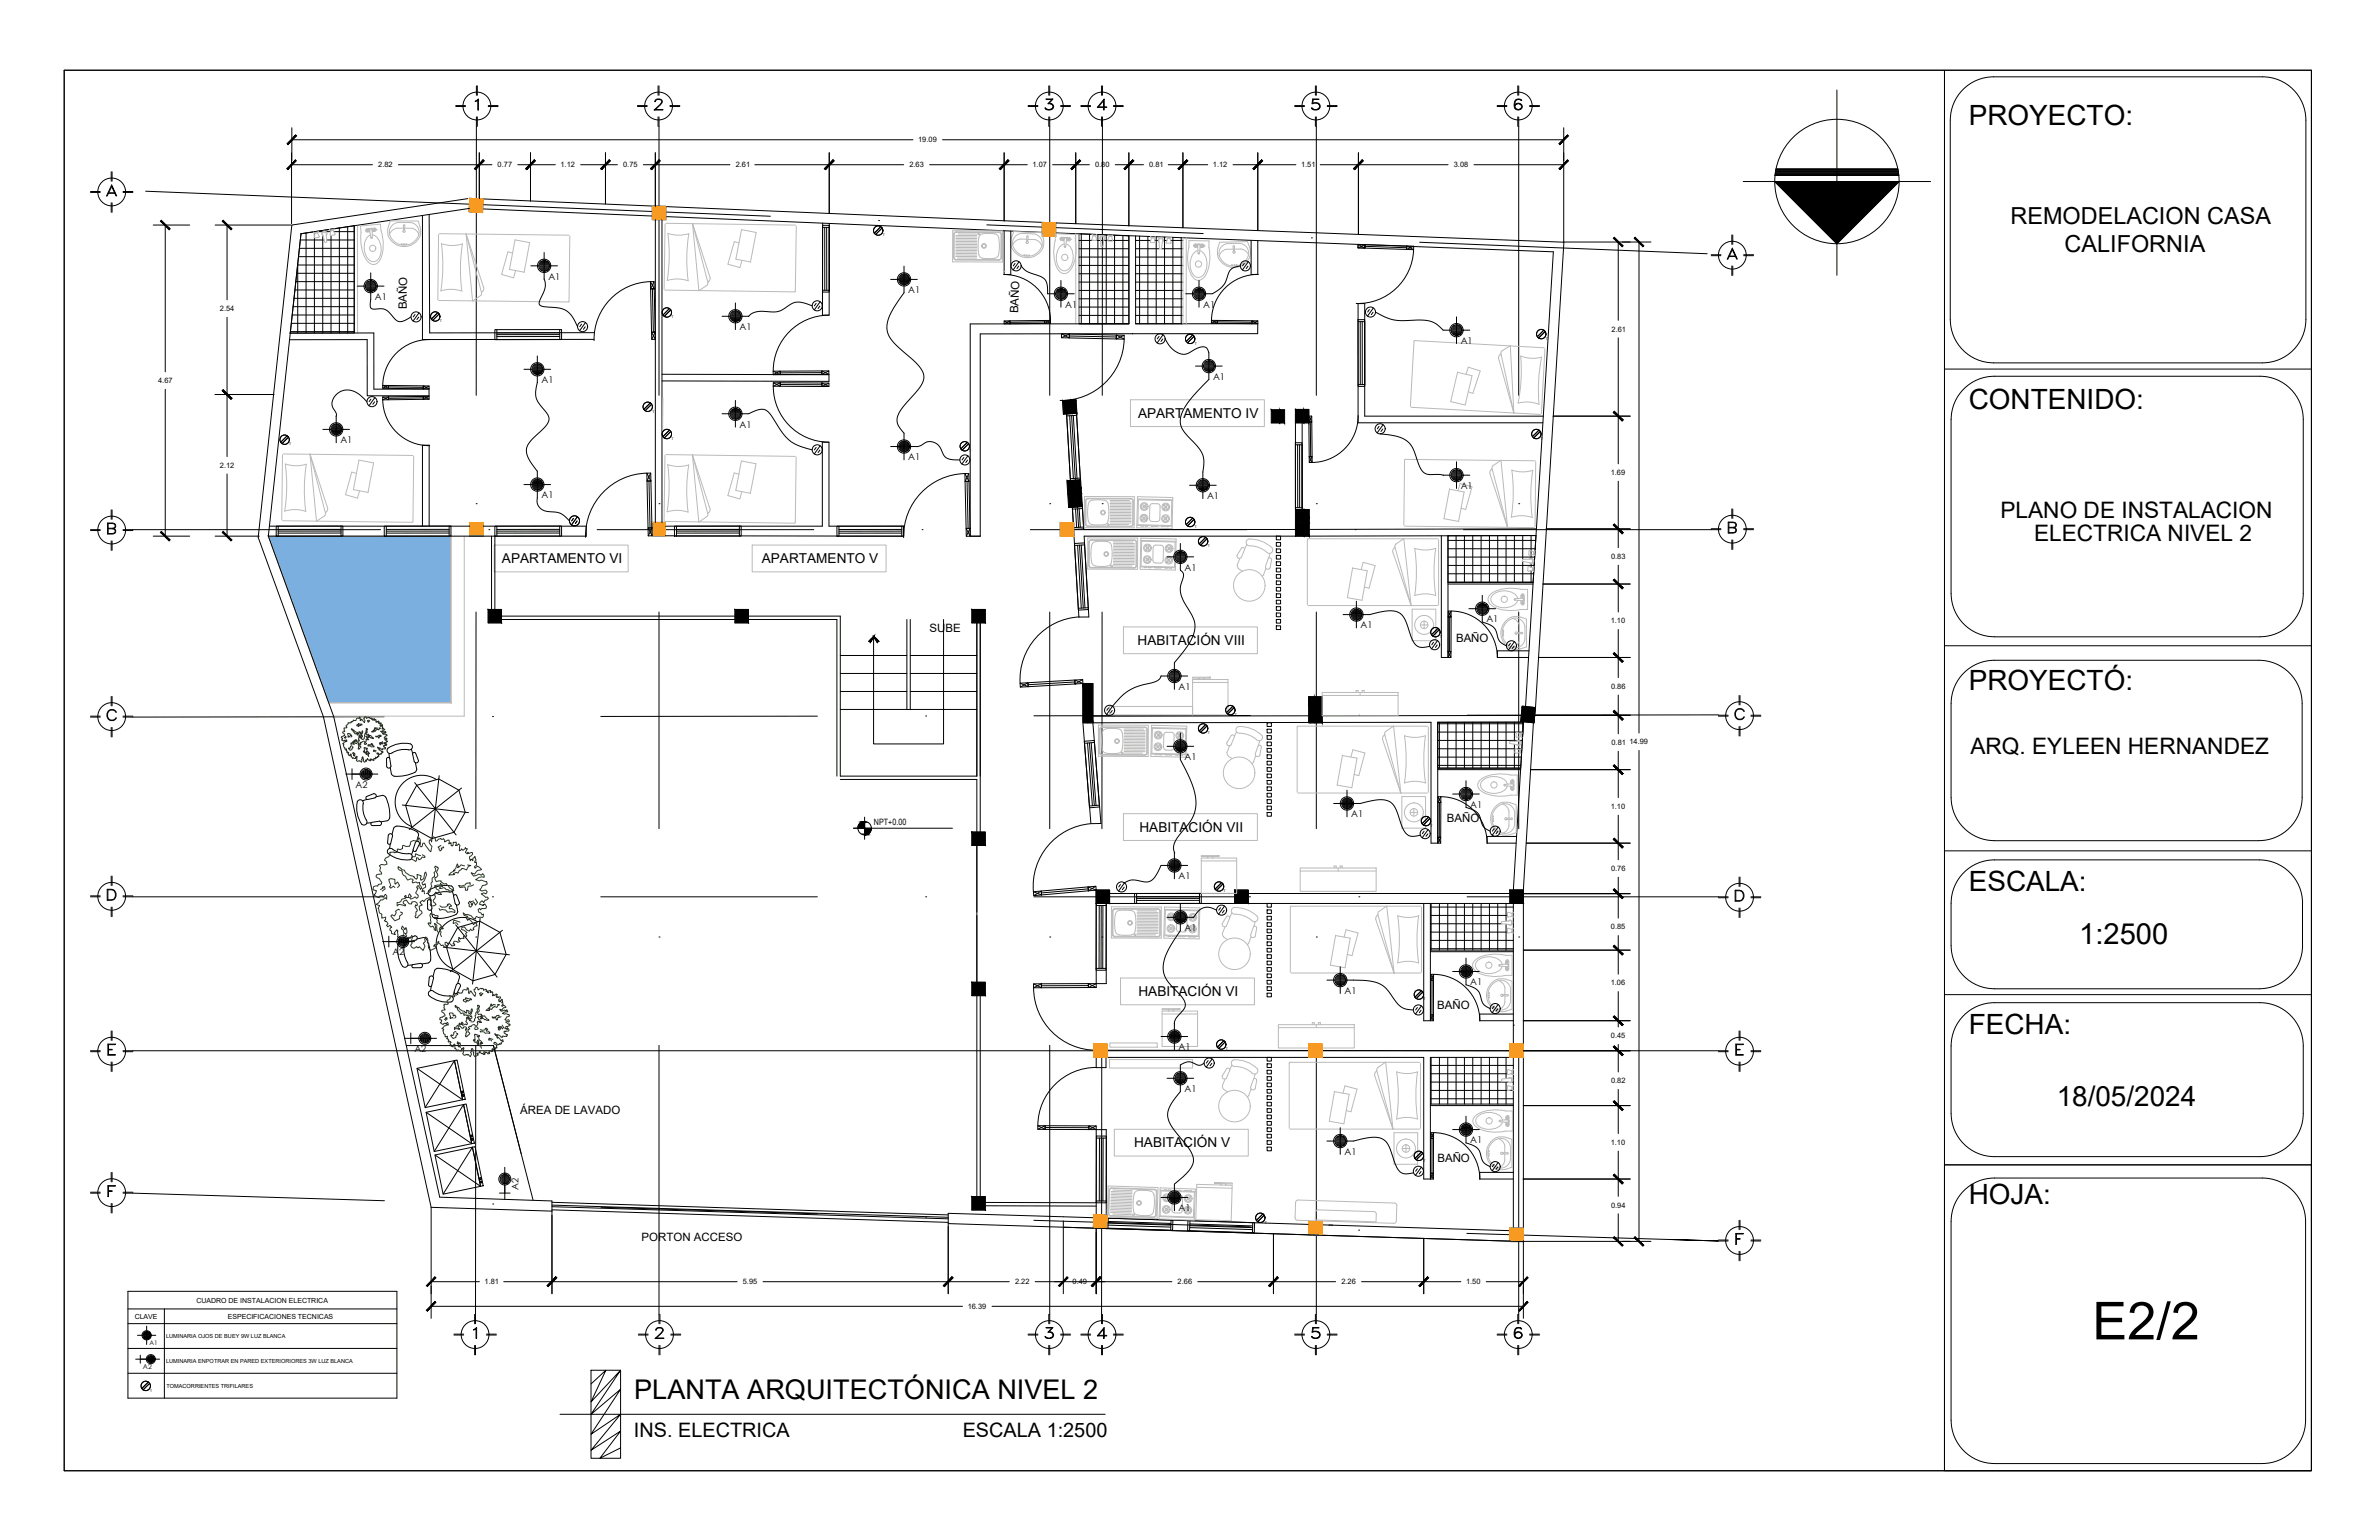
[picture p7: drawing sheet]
<svg xmlns="http://www.w3.org/2000/svg" width="432mm" height="279mm" viewBox="0 0 432 279" stroke-linecap="round" stroke-linejoin="round" font-family="sans-serif">
<defs><g id="words">
<text font-size="9.5" x="379.8" y="243">E2/2</text>
<text font-size="5.3" x="377.4" y="171.3">1:2500</text>
<g font-size="5.1">
<text x="357.3" y="22.7">PROYECTO:</text>
<text x="357.3" y="74.1">CONTENIDO:</text>
<text x="357.3" y="125.3">PROYECTÓ:</text>
<text x="357.3" y="161.6">ESCALA:</text>
<text x="357.3" y="187.6">FECHA:</text>
<text x="373.3" y="200.7">18/05/2024</text>
<text x="357.3" y="218.5">HOJA:</text>
</g>
<g font-size="4.9">
<text x="18" y="36.7">A</text>
<text x="115.1" y="253.8">PLANTA ARQUITECTÓNICA NIVEL 2</text>
</g>
<g font-size="4.3">
<text x="364.9" y="40.7">REMODELACION CASA</text>
<text x="374.7" y="45.7">CALIFORNIA</text>
</g>
<g font-size="4.1">
<text x="363.1" y="94.1">PLANO DE INSTALACION</text>
<text x="369.2" y="98.1">ELECTRICA NIVEL 2</text>
<text x="357.6" y="136.9">ARQ. EYLEEN HERNANDEZ</text>
</g>
<g font-size="3.6">
<text x="115.1" y="260.8">INS. ELECTRICA</text>
<text x="174.7" y="260.8">ESCALA 1:2500</text>
</g>
<g font-size="2.5">
<text x="206.6" y="75.8">APARTAMENTO IV</text>
<text x="91.1" y="102.1">APARTAMENTO VI</text>
<text x="138.3" y="102.1">APARTAMENTO V</text>
<text x="206.5" y="117">HABITACIÓN VIII</text>
<text x="206.8" y="150.9">HABITACIÓN VII</text>
<text x="206.6" y="180.7">HABITACIÓN VI</text>
<text x="205.8" y="208.1">HABITACIÓN V</text>
</g>
<g font-size="2.1">
<text x="73.9" y="56.1" transform="rotate(-90 73.9 56.1)">BAÑO</text>
<text x="184.8" y="56.9" transform="rotate(-88 184.8 56.9)">BAÑO</text>
<text x="168.7" y="114.6">SUBE</text>
<text x="264.3" y="116.4">BAÑO</text>
<text x="262.6" y="149.1">BAÑO</text>
<text x="260.9" y="183">BAÑO</text>
<text x="94.4" y="202.1">ÁREA DE LAVADO</text>
<text x="260.9" y="210.7">BAÑO</text>
<text x="116.5" y="225.2">PORTON ACCESO</text>
</g>
<g font-size="1.7">
<text x="99.5" y="50.7">A1</text>
<text x="164.9" y="53.2">A1</text>
<text x="68.1" y="54.4">A1</text>
<text x="134.2" y="59.9">A1</text>
<text x="193.3" y="55.8">A1</text>
<text x="218.4" y="55.8">A1</text>
<text x="265.1" y="62.4">A1</text>
<text x="98.3" y="69.5">A1</text>
<text x="220.2" y="68.9">A1</text>
<text x="134.2" y="77.6">A1</text>
<text x="61.8" y="80.4">A1</text>
<text x="164.9" y="83.5">A1</text>
<text x="265.1" y="88.7">A1</text>
<text x="98.3" y="90.4">A1</text>
<text x="219.1" y="90.5">A1</text>
<text x="215" y="103.5">A1</text>
<text x="269.8" y="112.9">A1</text>
<text x="247" y="114">A1</text>
<text x="213.9" y="125.1">A1</text>
<text x="215" y="137.9">A1</text>
<text x="64.5" y="142.9">A2</text>
<text x="245.2" y="148.3">A1</text>
<text x="266.8" y="146.6">A1</text>
<text x="213.9" y="159.5">A1</text>
<text x="71.2" y="173.3">A2</text>
<text x="215" y="168.9">A1</text>
<text x="266.8" y="178.8">A1</text>
<text x="244" y="180.3">A1</text>
<text x="75.2" y="190.9">A2</text>
<text x="213.9" y="190.6">A1</text>
<text x="215" y="198.1">A1</text>
<text x="244" y="209.5">A1</text>
<text x="266.8" y="207.4">A1</text>
<text x="94.1" y="215.8" transform="rotate(-90 94.1 215.8)">A2</text>
<text x="213.9" y="219.8">A1</text>
</g>
<text font-size="1.6" x="158.6" y="149.7">NPT+0.00</text>
<g font-size="1.4">
<text x="166.7" y="25.8">19.09</text>
<text x="68.7" y="30.4">2.82</text>
<text x="90.3" y="30.4">0.77</text>
<text x="101.7" y="30.4">1.12</text>
<text x="113.1" y="30.4">0.75</text>
<text x="133.5" y="30.4">2.61</text>
<text x="165.1" y="30.4">2.63</text>
<text x="187.4" y="30.4">1.07</text>
<text x="198.8" y="30.4">0.80</text>
<text x="208.6" y="30.4">0.81</text>
<text x="220.1" y="30.4">1.12</text>
<text x="236.2" y="30.4">1.51</text>
<text x="263.9" y="30.4">3.08</text>
<text x="39.9" y="56.5">2.54</text>
<text x="292.5" y="60.2">2.61</text>
<text x="28.7" y="69.5">4.67</text>
<text x="39.9" y="84.9">2.12</text>
<text x="292.4" y="86.2">1.69</text>
<text x="292.4" y="101.4">0.83</text>
<text x="292.4" y="113.1">1.10</text>
<text x="292.4" y="125">0.86</text>
<text x="292.5" y="135.2">0.81</text>
<text x="295.8" y="135">14.99</text>
<text x="292.4" y="146.8">1.10</text>
<text x="292.4" y="158">0.76</text>
<text x="292.4" y="168.6">0.85</text>
<text x="292.4" y="178.8">1.06</text>
<text x="292.4" y="188.4">0.45</text>
<text x="292.4" y="196.6">0.82</text>
<text x="292.4" y="207.7">1.10</text>
<text x="292.4" y="219.1">0.94</text>
<text x="88" y="233">1.81</text>
<text x="134.8" y="233">5.95</text>
<text x="184.2" y="233">2.22</text>
<text x="194.7" y="233">0.49</text>
<text x="213.8" y="233">2.66</text>
<text x="243.5" y="233">2.26</text>
<text x="266.1" y="233">1.50</text>
<text x="175.6" y="237.5">16.39</text>
</g>
<g font-size="1.3">
<text x="24.4" y="239.3">CLAVE</text>
<text x="35.6" y="236.3">CUADRO DE INSTALACION ELECTRICA</text>
<text x="41.3" y="239.3">ESPECIFICACIONES TECNICAS</text>
<text x="26" y="248.5">A2</text>
</g>
<text font-size="1.2" x="27.1" y="244">A1</text>
<g font-size="1">
<text x="30.2" y="242.8">LUMINARIA OJOS DE BUEY 9W LUZ BLANCA</text>
<text x="30.2" y="247.3">LUMINARIA ENPOTRAR EN PARED EXTERIORIORES 3W LUZ BLANCA</text>
<text x="30.2" y="251.8">TOMACORRIENTES TRIFILARES</text>
</g>
<g font-size=".6">
<text x="160.2" y="42.9">T</text>
<text x="79.8" y="58.5">T</text>
<text x="121.9" y="57.7">T</text>
<text x="216.9" y="62.5">T</text>
<text x="280.6" y="61.7">T</text>
<text x="118.4" y="74.9">T</text>
<text x="52.5" y="80.8">T</text>
<text x="121.9" y="79.8">T</text>
<text x="175.9" y="82">T</text>
<text x="279.7" y="79.8">T</text>
<text x="216.9" y="95.8">T</text>
<text x="219.2" y="99.3">T</text>
<text x="261.4" y="115.7">T</text>
<text x="224.1" y="129.9">T</text>
<text x="219.2" y="133.2">T</text>
<text x="259.7" y="150">T</text>
<text x="222.1" y="161.9">T</text>
<text x="258.4" y="181.5">T</text>
<text x="222.5" y="190.6">T</text>
<text x="258.4" y="210.8">T</text>
<text x="229.6" y="222">T</text>
<text x="27.3" y="252.5">T</text>
</g>
</g></defs>
<!-- layer: ejes -->
<g fill="none" stroke="#000" stroke-width=".18">
<path d="M82.7 19.2h1.8M82.7 19.3h1.8M86.3 18.3l.5-.3v2h-.1v-1.8l-.4 .2zM86.5 15.6v1.7M86.6 15.6v1.7M88.6 19.2h1.8M88.6 19.3h1.8M115.7 19.2h1.8M115.7 19.3h1.8M118.9 19.9h1.4v.1h-1.6l1.4-1.5-.1-.3-.2-.1-.7 .1-.1 .2h-.1l.1-.2a.79 .79 0 0 1 1.2 .1l-.3 .7-1 1M119.4 15.6v1.7M119.6 15.6v1.7"/>
<path d="M121.6 19.2h1.8M121.6 19.3h1.8M186.6 19.2h1.8M186.6 19.3h1.8M189.8 19.7l.3 .2M190.3 18.7a.64 .64 0 0 1 .8 .3 .64 .64 0 0 1-.2 .9 .96 .96 0 0 1-1.2-.3 .97 .97 0 0 0 1.4-.1M190.4 15.6v1.7M190.5 15.6v1.7M190.7 18.8l.3 .2 .1 .3-.1 .4-.3 .2M191 18.1h-1.1v-.1h1.2l-.8 .8M191 18l-.8 .8 .7 .1 .2 .3M192.5 19.2h1.8"/>
<path d="M192.5 19.3h1.8M196.2 19.2h1.8M196.2 19.3h1.8M199.3 19.4h1.6v.1h-1.7l1.2-1.5v2h-.1v-1.8l-1 1.3M199.9 15.6v1.7M200.1 15.6v1.7M202.1 19.2h1.8M202.1 19.3h1.8M235 19.2h1.8M235 19.3h1.8M238.1 19.7l.4 .2M238.7 15.6v1.7"/>
<path d="M238.9 15.6v1.7M239.1 18.7l.3 .2 .1 .3-.1 .5-.3 .2M239.5 19.1a1.07 1.07 0 0 0-1.4-.3l.2-.8h1.1v.1h-1l-.1 .6a.81 .81 0 0 1 1 0 .81 .81 0 0 1 .2 1 .95 .95 0 0 1-1.5-.1h.1a.84 .84 0 0 0 1.4-.1M240.9 19.2h1.8M240.9 19.3h1.8M271.7 19.2h1.8M271.7 19.3h1.8M274.9 19.5a.7 .7 0 0 0 .7 .4 .7 .7 0 0 0 .6-.4M274.9 19.2a.7 .7 0 0 1 .7-.4 .7 .7 0 0 1 .6 .4M275.2 18.2l.3-.1 .6 .1M275.3 18.1a1.56 1.56 0 0 0-.2 1.6l.3 .2M275.4 18.8l-.3 .2-.2 .3"/>
<path d="M275.5 15.6v1.7M275.7 15.6v1.7M275.7 18.8l.4 .2 .1 .3-.1 .4-.4 .2M276 18.1l.2 .1a.74 .74 0 0 0-1.3 .1 1.08 1.08 0 0 0 .6 1.7 .64 .64 0 0 0 .8-.7 .64 .64 0 0 0-.8-.6l-.6 .3M277.6 19.2h1.8M277.6 19.3h1.8M356.3 16.2a7.8 7.8 0 0 1 5.5-2.3h48.9a7.9 7.9 0 0 1 7.8 7.9v36.2a7.9 7.9 0 0 1-7.8 7.8h-48.9a7.9 7.9 0 0 1-7.8-7.8v-36.2a7.8 7.8 0 0 1 2.3-5.6zM20.2 36.8v1.7M20.3 36.8v1.7M22.3 34.9h1.8M22.3 34.7h1.8M26.4 34.7l58.8 2.3"/>
<path d="M86.5 21.2l-.1 50.5M86.6 21.2v1.7M87.6 37.1l52.2 2.1M119.4 21.2v1.7M119.6 21.2v50.5M190.4 21.2v1.7M190.5 21.2v50.5M199.9 21.2v1.7M200.1 21.2v50.5M238.7 21.2v1.7M238.9 21.2v50.5M275.5 21.2v1.7"/>
<path d="M275.7 21.2v50.5M159.5 40h.1M179.1 40.8l39.3 1.6M238 43.2h.1M257.7 44l52.2 2M310.6 46.2h1.8M310.6 46.4h1.8M313.7 46.5h1.4M313.8 46.5h1.2M314.3 42.6v1.7M314.3 48.3v1.7M314.4 45l.9 2h-.1l-.8-1.7-.8 1.7h-.1z"/>
<path d="M314.5 42.6v1.7M314.5 48.3v1.7M316.5 46.2h1.8M316.5 46.4h1.8M354.1 76.1v31.6M354.1 76.1a7.9 7.9 0 0 1 7.9-7.8h48.2a7.9 7.9 0 0 1 7.9 7.8v31.6a7.9 7.9 0 0 1-7.9 7.8h-48.2a7.9 7.9 0 0 1-7.9-7.8M16.4 96.1h1.8M16.4 96.3h1.8M19.6 95.8l1.2-.1 .1-.4-.1-.2-.4-.1h-.8v1.8l1.2-.1 .1-.2-.1-.5-1.2-.1M20.2 92.5v1.7M20.2 98.1v1.8M20.3 92.5v1.7"/>
<path d="M20.3 98.1v1.8M20.4 95.8l.4 .1a.5 .5 0 0 1 0 .9l-1.3 .1v-2l1.3 .1a.5 .5 0 0 1 0 .8l-.4 .1M22.3 96.1h46.8M22.3 96.3h1.8M86.4 91.4h.1M88.7 96.1h.1M89.2 97.3v15.1h62.7v28.4M89.8 97.3v14.5h62.7v29h24.8v-29M108.4 96.1h39.3M119.6 91.4h.1M167.4 96.1h.1M187 96.1h39.3"/>
<path d="M190.5 91.4h.1M200 91.4h.1M238.9 91.4h.1M246 96.1h.1M265.6 96.1h46.8M275.7 91.4h.1M310.6 95.9h1.8M313.8 95.7l1.1-.1 .1-.2-.1-.5-1.1-.1v1.8l1.1-.1 .1-.2-.1-.4-1.1-.1M314.3 92.3v1.7M314.3 98v1.7M314.5 92.3v1.7M314.5 98v1.7"/>
<path d="M314.6 95.7l.3 .1a.5 .5 0 0 1 0 .8l-1.2 .1v-2l1.2 .1a.5 .5 0 0 1 0 .9l-.3 .1M316.5 96.1h1.8M316.5 95.9h1.8M86.4 111v39.3M88.6 110.6h2.4v2.4h-2.4zM119.6 111v39.3M133.4 110.6h2.4v2.4h-2.4zM152.5 118.9h12.1M164.6 112.4v16.3M165.2 112.4v16.3M165.2 118.9h12.1M171.3 112.4v22.6h-12.7v-19.3"/>
<path d="M176.4 110.6h2.4v2.4h-2.4zM177.9 111.8v41.6M190.5 111v39.3M200 111v39.3M238.9 111v39.3M275.7 111v39.3M16.4 129.9h1.8M16.4 130.1h1.8M19.6 129a.89 .89 0 0 1 1.5 .2h-.1a.83 .83 0 0 0-1.1-.3 .83 .83 0 0 0-.4 1.1 .79 .79 0 0 0 .7 .7 .79 .79 0 0 0 .8-.4h.1a.98 .98 0 0 1-1.4 .2 .98 .98 0 0 1-.1-1.5zM20.2 126.4v1.7M20.2 132v1.7M20.3 126.4v1.7"/>
<path d="M20.3 132v1.7M22.3 129.9h1.8M69.7 130l-47.4 .1M89.4 130h.1M148.4 129.9l-39.4 .1M152.5 122.2h12.1M152.5 125.5h12.1M152.5 128.7h24.8M165.2 122.2h12.1M165.2 125.5h12.1M168 129.9h.1M227 129.8l-39.3 .1"/>
<path d="M246.6 129.8h.1M278.5 129.9l-.1 1.2M311.9 129.7l-45.6 .1M311.9 129.8h1.8M311.9 129.9h1.8M315.1 128.9a.89 .89 0 0 1 1.5 .1h-.1a.83 .83 0 0 0-1.1-.3 .83 .83 0 0 0-.4 1.1 .79 .79 0 0 0 .6 .7 .79 .79 0 0 0 .9-.4h.1a.98 .98 0 0 1-1.5 .2 .98 .98 0 0 1 0-1.4zM315.7 126.2v1.7M315.7 131.8v1.7M315.8 126.2v1.7M315.8 131.8v1.7M317.8 129.8h1.8M317.8 129.9h1.8"/>
<path d="M354.1 127.7v17M354.1 127.7a7.9 7.9 0 0 1 7.9-7.9h48a7.9 7.9 0 0 1 7.9 7.9v17a7.9 7.9 0 0 1-7.9 7.8h-48a7.9 7.9 0 0 1-7.9-7.8M20.2 159v1.7M20.3 159v1.7M152.5 141.4h24.8v77.4h21.7M176.4 151h2.4v2.4h-2.4zM177.3 153.4v12.1M315.7 159.1v1.7M315.8 159.1v1.7M16.4 162.7h1.8M16.4 162.5h1.8M19.5 161.3h.8a1.01 1.01 0 0 1 .8 1 1.01 1.01 0 0 1-.8 1h-.8z"/>
<path d="M19.6 161.4h.7a.93 .93 0 0 1 .7 .9 .93 .93 0 0 1-.7 .9h-.7zM20.2 164.6v1.7M20.3 164.6v1.7M22.3 162.7h47.4M22.3 162.5h1.8M86.4 170h.1M89.4 162.7h.1M109 162.7h39.4M119.6 170h.1M168 162.7h.1M176.4 178.2h2.4v2.4h-2.4zM177.3 166.1v12.1"/>
<path d="M177.9 178.2v40h21.1M187.7 162.7h39.3M190.5 170h.1M200 170h.1M238.9 170h.1M246.6 162.7h.1M266.3 162.7h47.4M275.7 170h.1M311.9 162.9h1.8M314.9 161.5h.8a1.01 1.01 0 0 1 .9 1 1.01 1.01 0 0 1-.9 1h-.8zM315.1 161.6h.6a.92 .92 0 0 1 .8 .9 .92 .92 0 0 1-.8 .9h-.6zM315.7 164.8v1.7"/>
<path d="M315.8 164.8v1.7M317.8 162.7h1.8M317.8 162.9h1.8M354.1 163.9v7.6M354.1 163.9a7.9 7.9 0 0 1 7.9-7.9h48.1a7.9 7.9 0 0 1 7.8 7.9v7.6a7.8 7.8 0 0 1-7.8 7.9M354.1 171.5a7.9 7.9 0 0 0 7.9 7.9M362 179.4h48.1M16.4 190.6h1.8M16.4 190.8h1.8M19.6 189.4h1.3v.1h-1.2v1.8h1.2v.1h-1.3zM19.7 190.4h.7v.1h-.7M20.2 187v1.8"/>
<path d="M20.2 192.7v1.7M20.3 187v1.8M20.3 192.7v1.7M22.3 190.6h291.4M22.3 190.8h1.8M86.3 189.7v50.5M119.6 189.7v50.5M190.5 189.7v50.5M200 189.7l-.1 50.5M238.9 189.7v50.5M275.7 189.7v50.5M311.9 190.8h1.8"/>
<path d="M315.1 189.4h1.3v.1h-1.2v1.8h1.2v.1h-1.3zM315.2 190.4h.6v.1h-.6M315.7 187v1.8M315.7 192.7v1.7M315.8 187v1.8M315.8 192.7v1.7M317.8 190.6h1.8M317.8 190.8h1.8M354.1 189.8v12.2M354.1 189.8a7.9 7.9 0 0 1 7.9-7.9h48.2a7.9 7.9 0 0 1 7.9 7.9v12.2M16.4 216.3h1.8M16.4 216.5h1.8"/>
<path d="M19.6 215.1h1.3v.1h-1.2v1.9h-.1zM19.7 216h.7v.1h-.7M20.2 212.7v1.7M20.2 218.3v1.8M20.3 212.7v1.7M20.3 218.3v1.8M22.3 216.5l47.5 1.3M22.3 216.3h1.8M89.4 218.4h.1M109.1 219l39.3 1.2M176.4 217.1h2.4v2.4h-2.4zM352.9 211.3h66.6v55.5h-66.6z"/>
<path d="M354.1 202a7.9 7.9 0 0 0 7.9 7.8h48.2a7.9 7.9 0 0 0 7.9-7.8M86.1 238.5v1.7M119.8 238.5v1.7M168 220.8h.1M187.7 221.4l39.2 1.2M190.4 238.5v1.7M200.1 238.5v1.7M238.7 238.5v1.7M246.6 223.2h.1M266.2 223.8l45.7 1.3-8.6-.2M275.5 238.5v1.7M311.9 225h1.8"/>
<path d="M311.9 225.1h1.8M315.1 223.8h1.3v.1h-1.2v1.9h-.1zM315.2 224.7h.6v.1h-.6M315.7 221.4v1.7M315.7 227v1.7M315.8 221.4v1.7M315.8 227v1.7M317.8 225h1.8M317.8 225.1h1.8M354.1 221.6v36.1M354.1 221.6a7.9 7.9 0 0 1 7.9-7.9h48.6a7.9 7.9 0 0 1 7.9 7.9v36.1M82.4 242.1h1.8"/>
<path d="M82.4 242.2h1.8M85.9 241.2l.6-.4v2h-.1v-1.8l-.5 .3zM86.1 244.1v1.7M86.3 244.1v1.7M88.3 242.1h1.8M88.3 242.2h1.8M115.9 242.1h1.7M115.9 242.2h1.7M119 242.7h1.5v.1h-1.6l1.4-1.4-.1-.4-.3-.1-.7 .1-.2 .3 .1-.3a.79 .79 0 0 1 1.3 .2l-.4 .7-1 .9M119.6 244.1v1.7M119.8 244.1v1.7M121.8 242.1h1.8"/>
<path d="M121.8 242.2h1.8M186.6 242.1h1.8M186.6 242.2h1.8M189.8 242.6l.3 .1M190.3 241.6a.64 .64 0 0 1 .8 .3 .64 .64 0 0 1-.2 .8 .96 .96 0 0 1-1.2-.2 .97 .97 0 0 0 1.4-.1M190.4 244.1v1.7M190.5 244.1v1.7M190.7 241.7l.3 .2 .1 .3-.1 .4-.3 .1M191 240.9h-1.1v-.1h1.2l-.8 .9M191 240.8l-.8 .9 .7 .1 .2 .3M192.5 242.1h1.8M192.5 242.2h1.8"/>
<path d="M196.2 242.1h1.8M196.2 242.2h1.8M199.3 242.3h1.6v.1h-1.7l1.2-1.6v2h-.1v-1.7l-1 1.3M199.9 244.1v1.7M200.1 244.1v1.7M202.1 242.1h1.8M202.1 242.2h1.8M235 242.1h1.8M235 242.2h1.8M238.1 242.6l.4 .1M238.7 244.1v1.7M238.9 244.1v1.7"/>
<path d="M239.1 241.6l.3 .2 .1 .3-.1 .5-.3 .1M239.5 242a1.07 1.07 0 0 0-1.4-.3l.2-.9h1.1v.1h-1l-.1 .7a.81 .81 0 0 1 1 0 .81 .81 0 0 1 .2 1 .95 .95 0 0 1-1.5-.1h.1a.84 .84 0 0 0 1.4-.1M240.9 242.1h1.8M240.9 242.2h1.8M271.7 242.1h1.8M271.7 242.2h1.8M274.9 242.4a.7 .7 0 0 0 .7 .4 .7 .7 0 0 0 .6-.4M274.9 242.1a.7 .7 0 0 1 .7-.4 .7 .7 0 0 1 .6 .4M275.2 241l.3-.1 .6 .1M275.3 240.9a1.56 1.56 0 0 0-.2 1.7l.3 .1M275.4 241.7l-.3 .2-.2 .3M275.5 244.1v1.7"/>
<path d="M275.7 244.1v1.7M275.7 241.7l.4 .2 .1 .3-.1 .4-.4 .1M276 240.9l.2 .2a.74 .74 0 0 0-1.3 .1 1.08 1.08 0 0 0 .6 1.6 .64 .64 0 0 0 .8-.6 .64 .64 0 0 0-.8-.6l-.6 .3M277.6 242.1h1.8M277.6 242.2h1.8M354.1 257.7a7.9 7.9 0 0 0 7.9 7.8h48.6a7.9 7.9 0 0 0 7.9-7.8"/>
<circle cx="86.6" cy="19.2" r="2.52"/>
<circle cx="119.5" cy="19.2" r="2.52"/>
<circle cx="190.5" cy="19.2" r="2.52"/>
<circle cx="200" cy="19.2" r="2.52"/>
<circle cx="238.8" cy="19.2" r="2.52"/>
<circle cx="275.6" cy="19.2" r="2.52"/>
<circle cx="314.4" cy="46.3" r="2.52"/>
<circle cx="20.3" cy="96.2" r="2.52"/>
<circle cx="314.4" cy="96" r="2.52"/>
<circle cx="20.3" cy="130" r="2.52"/>
<circle cx="315.7" cy="129.8" r="2.52"/>
<circle cx="20.3" cy="162.6" r="2.52"/>
<circle cx="315.7" cy="162.8" r="2.52"/>
<circle cx="20.3" cy="190.7" r="2.52"/>
<circle cx="315.7" cy="190.7" r="2.52"/>
<circle cx="20.3" cy="216.4" r="2.52"/>
<circle cx="315.7" cy="225.1" r="2.52"/>
<circle cx="86.2" cy="242.1" r="2.52"/>
<circle cx="119.7" cy="242.1" r="2.52"/>
<circle cx="190.5" cy="242.1" r="2.52"/>
<circle cx="200" cy="242.1" r="2.52"/>
<circle cx="238.8" cy="242.1" r="2.52"/>
<circle cx="275.6" cy="242.1" r="2.52"/>
</g>
<!-- layer: hatch -->
<g fill="none" stroke="#000" stroke-width=".18">
<path d="M84.9 36l-31.9 4.8-6.1 56.7M85.3 36l106.4 4.4M52.9 58.7h11.4M53 57.2h11.3M53.2 55.6h11.1M53.4 54.1h10.9M53.5 52.6h10.8M53.7 51.1h10.6M53.8 49.6h10.5M54 48.1h10.3M54 47.9v12.5M54.2 46.6h10.1"/>
<path d="M54.3 45.1h10M54.5 43.5h4.3M54.6 42.4l9.7-1.4v19.4h-11.6zM55.6 42.3v18.1M57.1 42v1M57.1 43.1v17.3M58.6 41.8v.2h-1.5M58.6 42.8v17.6M59.2 42h.8M59.3 43.5h5M60.1 41.6v.3M60.1 42.7v17.7"/>
<path d="M60.6 42h3.7M61.6 41.4v19M63.1 41.1v19.3M64.3 41v19.4M195.9 42.4l9 .4v15.9h-9zM195.9 43.6h9M195.9 45.1h9M195.9 46.6h9M195.9 48.2h9M195.9 49.7h9M195.9 51.2h9M195.9 52.7h9"/>
<path d="M195.9 54.2h9M195.9 55.7h9M195.9 57.2h9M195.9 58.7h9M196.3 42.4v16.3M197.8 42.5v16.2M199.3 42.6v16.1M200.8 42.6v16.1M202.3 42.7v16M203.8 42.7v16M206.1 43.6h2.8M206.1 45.1h4.3"/>
<path d="M206.1 46.6h8.6M206.1 48.2h8.6M206.1 49.7h8.6M206.1 51.2h8.6M206.1 52.7h8.6M206.1 54.2h8.6M206.1 55.7h8.6M206.1 57.2h8.6M206.1 58.7h8.6M206.8 42.8v15.9M208.3 42.9v15.8M209.6 43.6h.6"/>
<path d="M209.9 42.9v15.8M210.8 45.1h3.9M211.2 43.6h.6M211.4 43v15.7M212.5 43.6h2.2M212.9 43.1v15.6M214.4 43.1v15.6M52.7 60.2h11.6M262.8 98h15.9M262.8 99.6h15.8M262.8 97.2h16l-.5 8.5h-15.5zM264.3 97.2v8.5"/>
<path d="M265.8 97.2v8.5M267.3 97.2v8.5M268.8 97.2v8.5M270.3 97.2v8.5M271.8 97.2v8.5M273.4 97.2v8.5M274.9 97.2v8.5M276.4 97.2v4.3M277.9 97.2v4.1M262.8 101.1h15.8M262.8 102.6h15.7M262.8 104.1h15.6"/>
<path d="M262.8 105.6h15.5M276.4 101.9v3.8M277.9 102.3v.6M277.9 103.5v2.2M261 131.3h15.5M261 132.8h15.4M261 137.4h15.1M261 138.9h15M261 131h15.5l-.5 8.4h-15zM261 134.3h14.5M261 135.8h14M261.3 131v8.4"/>
<path d="M262.8 131v8.4M264.3 131v8.4M265.8 131v8.4M267.3 131v8.4M268.8 131v8.4M270.3 131v8.4M271.8 131v8.4M273.4 131v8.4M274.9 131v3.5M274.9 135v4.4M275.3 135.8h.9M275.6 134.3h.7"/>
<path d="M276.4 131v2.2M259.6 164.6h15.1M259.6 166.1h14M259.6 167.6h13M259.6 169.1h14M259.6 170.6h15.1M259.6 172.1h15.1M259.8 163.9v8.5M261.3 163.9v8.5M262.8 163.9v8.5M264.3 163.9v8.5M265.8 163.9v8.5"/>
<path d="M267.3 163.9v8.5M268.8 163.9v8.5M270.3 163.9v8.5M271.8 163.9v8.5M273.4 163.9v3.2M273.4 167.7v4.7M274.4 169.1h.2M274.5 167.6h.2M259.6 193.3h15.1M259.6 194.8h14M259.6 196.3h14.2M259.6 197.8h14"/>
<path d="M259.6 199.3h15.1M259.8 191.8v8.5M261.3 191.8v8.5M262.8 191.8v8.5M264.3 191.8v8.5M265.8 191.8v8.5M267.3 191.8v8.5M268.8 191.8v8.5M270.3 191.8v8.5M271.8 191.8v8.5M273.4 191.8v3.9M273.4 196.2v4.1"/>
<path d="M273.9 197.8h.7M274.3 194.8h.3M274.4 196.3h.3"/>
</g>
<!-- layer: PAREDES ACTUALES -->
<path d="M191.6 42.3l-106.4-4.5-30.6 4.6-5.9 54.9M191.7 42.3l90.2 3.4-5 82.6M191.7 40.4l92.2 3.5-5.2 84.5M193.5 72.6l.1 2.5M196.6 131.3l1.4 18.1M198.4 131.1l1.4 18.3M276.5 130.9l-1.8 30.6M278.3 131.1l-1.8 30.5M201.4 163.9h73.3v59.4l-33.5-1M201.4 162.1h72.7M276.5 163.9v61.4l-83.5-2.6M193 220.8l48.9 1.5" fill="none" stroke="#000" stroke-width=".18"/>
<!-- layer: columnas -->
<path d="M192.8 72.7l2.5-.2 .1 2.5-2.4 .1zM235.1 74.3h2.5v2.4h-2.5zM193.6 87.2l2.5-.1 .3 4.8-2.4 .2zM235.1 92.4h2.5v4.9h-2.5zM196.6 124h1.8v7.1h-1.8zM237.6 126.4h2.4v4.7h-2.4zM276.3 128.1l2.4 .3-.3 2.7-2.4-.2zM199 161.5h2.4v2.4h-2.4zM224.1 161.5h2.4v2.4h-2.4zM274.1 161.5h2.4v2.4h-2.4z" fill="none" stroke="#000" stroke-width=".18"/>
<!-- layer: wall -->
<g fill="#000" stroke="#000" stroke-width=".18">
<path d="M193.1 75h1.5zM194.4 72.7h.9l.2 2.3zM194.4 72.6l.9-.1zM276.3 128.4h2.4l-.3 2.5zM276.3 128.1l2.4 .3h-2.4z"/>
<path d="M193.1 75h1.5zM193.1 75h1.5l-1.5 .1z"/>
<path d="M194.4 72.7l.2 2.3h.9zM194.6 75h.9z"/>
<path d="M192.9 72.7l1.7 2.3-.2-2.3zM192.9 72.7l1.7 2.3h-1.5z"/>
<path d="M194.4 72.6h.9v.1zM194.4 72.6v.1h.9zM192.9 72.7l1.5-.1v.1z"/>
<path d="M230.7 74.3l1.6 2.5v-2.5zM230.7 74.3l1.6 2.5h-1.6z"/>
<path d="M232.3 74.3l.9 2.5v-2.5zM232.3 74.3l.9 2.5h-.9z"/>
<path d="M235.1 74.3l1.5 2.4v-2.4zM235.1 74.3l1.5 2.4h-1.5z"/>
<path d="M236.6 74.3l1 2.4v-2.4zM236.6 74.3l1 2.4h-1z"/>
<path d="M193.7 87.2l1.7 2.3-.2-2.4zM193.7 87.2l1.7 2.3-1.5 .1z"/>
<path d="M193.9 89.6l1.6 2.4-.1-2.5zM193.9 89.6l1.6 2.4-1.5 .1z"/>
<path d="M195.2 87.1l1 1.5-.1-1.5zM195.2 87.1l1 1.5h-.9z"/>
<path d="M195.3 88.6l1 .9-.1-.9zM195.3 88.6l1 .9h-.9z"/>
<path d="M195.4 89.5l1.1 2.4-.2-2.4zM195.4 89.5l1.1 2.4-1 .1z"/>
<path d="M235.2 92.4l1.5 2.4v-2.4zM235.2 92.4l1.5 2.4h-1.5z"/>
<path d="M235.2 94.8l1.5 2.5v-2.5zM235.2 94.8l1.5 2.5h-1.5z"/>
<path d="M236.7 92.4l.9 1.5v-1.5zM236.7 92.4l.9 1.5h-.9z"/>
<path d="M236.7 93.9l.9 .9v-.9zM236.7 93.9l.9 .9h-.9z"/>
<path d="M236.7 94.8l.9 2.5v-2.5zM236.7 94.8l.9 2.5h-.9z"/>
<path d="M196.6 124l.9 7.1v-7.1zM196.6 124l.9 7.1h-.9z"/>
<path d="M197.5 124l.9 7.1v-7.1zM197.5 124l.9 7.1h-.9z"/>
<path d="M237.6 126.4l.3 4.7v-4.7zM237.6 126.4l.3 4.7h-.3z"/>
<path d="M237.9 126.4l.7 4.7v-4.7zM237.9 126.4l.7 4.7h-.7z"/>
<path d="M238.6 126.4l1.4 4.7v-4.7zM238.6 126.4l1.4 4.7h-1.4z"/>
<path d="M276.3 128.4l-.3 2.5h2.4zM276 130.9h2.4v.2z"/>
<path d="M199 161.5l2.4 2.4v-2.4zM199 161.5l2.4 2.4h-2.4z"/>
<path d="M224.1 161.5l2.4 2.4v-2.4zM224.1 161.5l2.4 2.4h-2.4z"/>
<path d="M274.1 161.5l2.4 2.4v-2.4zM274.1 161.5l2.4 2.4h-2.4z"/>
</g>
<g fill="none" stroke="#000" stroke-width=".18">
<path d="M85.3 97.3h2.4M164 96.1v1.2M176.1 97.3h1.8M192.5 97.3h2.4M192.5 96.1h2.4M231.7 97.3h.7v.6h-.7zM231.7 98.4h.7v.7h-.7zM231.7 99.6h.7v.7h-.7zM231.7 100.8h.7v.6h-.7zM231.7 101.9h.7v.7h-.7zM231.7 103.1h.7v.7h-.7zM231.7 104.2h.7v.7h-.7z"/>
<path d="M231.7 105.4h.7v.7h-.7zM231.7 106.6h.7v.6h-.7zM231.7 107.7h.7v.7h-.7zM231.7 108.9h.7v.7h-.7zM231.7 110.1h.7v.6h-.7zM231.7 111.2h.7v.7h-.7zM231.7 112.4h.7v.7h-.7zM231.7 113.5h.7v.7h-.7zM262.8 105.7h15.1M262.8 106h15.5M230 131.1h.8v.7h-.8zM230 132.3h.8v.7h-.8z"/>
<path d="M230 133.5h.8v.6h-.8zM230 134.6h.8v.7h-.8zM230 135.8h.8v.7h-.8zM230 136.9h.8v.7h-.8zM230 138.1h.8v.7h-.8zM230 139.3h.8v.6h-.8zM261 139.4h15M261 139.6h15M199.8 149.4h-1.8M230 140.4h.8v.7h-.8zM230 141.6h.8v.7h-.8zM230 142.8h.8v.6h-.8z"/>
<path d="M230 143.9h.8v.7h-.8zM230 145.1h.8v.7h-.8zM230 146.3h.8v.6h-.8zM230 147.4h.8v.7h-.8zM230 163.9h.8v.7h-.8zM230 165.1h.8v.6h-.8zM230 166.2h.8v.7h-.8zM230 167.4h.8v.7h-.8zM230 168.6h.8v.6h-.8zM230 169.7h.8v.7h-.8zM230 170.9h.8v.7h-.8zM230 172.1h.8v.6h-.8z"/>
<path d="M230 173.2h.8v.7h-.8zM230 174.4h.8v.6h-.8zM230 175.5h.8v.7h-.8zM230 176.7h.8v.7h-.8zM230 177.9h.8v.6h-.8zM230 179h.8v.7h-.8zM259.6 172.4h15.1M259.6 172.7h15.1M274.7 161.5h1.8M274.7 163.9h1.8M230 191.8h.8v.7h-.8zM230 193h.8v.7h-.8z"/>
<path d="M230 194.2h.8v.6h-.8zM230 195.3h.8v.7h-.8zM230 196.5h.8v.7h-.8zM230 197.7h.8v.6h-.8zM230 198.8h.8v.7h-.8zM230 200h.8v.6h-.8zM230 180.2h.8v.7h-.8zM274.7 186h.1M230 201.1h.8v.7h-.8zM230 202.3h.8v.7h-.8zM230 203.5h.8v.6h-.8zM230 204.6h.8v.7h-.8z"/>
<path d="M230 205.8h.8v.7h-.8zM230 207h.8v.6h-.8zM230 208.1h.8v.7h-.8zM259.6 200.3h15.1M259.6 200.6h15.1"/>
</g>
<!-- layer: 0 -->
<g fill="none" stroke="#000" stroke-width=".18">
<path d="M333.4 16.3v33.6M316.4 32.9h34M322.1 32.9l11.3 11.3 11.3-11.3M322.2 31.8h22.4M322.2 31.7h22.4M322.2 31.6h22.4M322.2 31.5h22.4M322.2 31.3h22.4M322.3 31.2h22.3M322.3 31.1h22.3M322.3 31h22.2M322.3 30.9h22.2"/>
<path d="M322.3 30.8h22.2M322.3 30.7h22.2M118.1 51.1h.6v1.3h-.6zM118.1 52.4h.6l.2 7.9h-.6zM118.4 52.4l.2 7.9M118.7 51.1l-.6 1.3M118.7 52.4l-.6-1.3a10.5 10.5 0 0 0-10.3 10.7M150.4 57.2a10.1 10.1 0 0 0-10.1 10.1l1.3 .7M182.2 49.8a8.4 8.4 0 0 1 8.5 8.3l-1.1 .6M182.3 58.2h1v.5h-1zM182.3 58.2l1 .5M183.3 58.2l6.3-.1v.6h-6.3z"/>
<path d="M183.3 58.2l-1 .5M189.6 58.1h1.1v.6h-1.1zM189.6 58.4l-6.3 .1M189.6 58.1l1.1 .6M219.9 58.1h1v.6h-1zM220.9 58.4l6.3 .1M220.9 58.1l6.3 .1v.5h-6.3zM220.9 58.1l-1 .6M227.2 58.2h1.1v.5h-1.1zM227.2 58.2l1.1 .5M228.3 58.2l-1.1 .5M228.4 49.8a8.4 8.4 0 0 0-8.5 8.3l1 .6"/>
<path d="M246.5 44.3l1.3 .1-.1 .6h-1.2zM246.5 44.3l1.2 .7M247.7 44.7l7.6 .2M247.8 44.4l7.5 .2v.7l-7.6-.3zM247.8 44.4l-1.3 .6M255.3 44.6l1.3 .7a10.1 10.1 0 0 1-10.4 9.8M255.3 44.6l1.3 .1v.6h-1.3zM256.6 44.7l-1.3 .6M69.5 72h1v.5h-1zM69.5 72l1 .5M69.5 69.9h1v.6l-1-.1zM70.5 69.9l6.3 .1v.5h-6.3z"/>
<path d="M70.5 72l6.3-.1v.6h-6.3zM70.5 72l-1 .5a8.4 8.4 0 0 0 8.5 8.4M70.5 70.2l6.3 .1M70.5 69.9l-1 .5M76.8 71.9h1.1v.5l-1.1 .1zM76.8 72.2l-6.3 .1M76.8 71.9l1.1 .5M76.8 70h1.1v.5h-1.1zM76.8 70l1.1 .5M77.9 70l-1.1 .5M77.9 71.9l-1.1 .6M78 61.6a8.4 8.4 0 0 0-8.5 8.3l1 .6"/>
<path d="M118.3 60.3h.6v1.3h-.6zM118.3 60.3l.6 1.3M118.9 60.3l-.6 1.3M140.3 67.3h1.3v.7h-1.3zM140.4 69.4h1.2v.7h-1.3zM140.4 69.4l1.2 .7M141.6 67.3h7.6v.6l-7.6 .1zM141.6 67.3l-1.3 .7M141.6 69.4l7.6 .1v.6h-7.6zM141.6 69.4l-1.2 .7a10.1 10.1 0 0 0 10 10.1M141.6 69.8h7.6M149.2 67.3h1.2v.6h-1.2z"/>
<path d="M149.2 67.6h-7.6M149.2 67.3l1.2 .6M149.2 69.5h1.3v.6h-1.3zM149.2 69.5l1.3 .6M150.4 67.3l-1.2 .6M150.5 69.5l-1.3 .6M192.7 60.6h1.4v.7h-1.4zM192.7 60.6l1.4 .7M194.1 61l8.5 .1M194.1 60.6l8.5 .2v.7l-8.5-.2zM194.1 60.6l-1.4 .7M202.6 60.8l1.4 .7a11.4 11.4 0 0 1-11.6 11.2"/>
<path d="M202.6 60.8h1.4v.7h-1.4zM204 60.8l-1.4 .7M237.6 75.5h.5v1h-.5zM237.6 75.5l.5 1M237.6 76.5h.5l.1 6.4h-.6zM237.8 76.5l.1 6.4M238.1 75.5l-.5 1M246.5 75.4a8.4 8.4 0 0 1-8.3 8.5l-.6-1M117.4 85.9l.7-.1v1.5h-.7zM117.4 87.3h.7l.2 8.5h-.7zM117.6 95.8h.7l.1 1.4h-.7zM117.6 95.8l.8 1.4"/>
<path d="M117.8 87.3l.2 8.5M118.1 85.8l-.7 1.5M118.1 87.3l-.7-1.5a11.4 11.4 0 0 0-11.1 11.7M118.3 95.8l-.6 1.4M175.1 85.9h.7l.1 1.4h-.7zM175.1 85.9l.8 1.4M175.1 85.9a11.4 11.4 0 0 0-11.1 11.6M175.2 87.3h.7l.2 8.6h-.7zM175.4 95.9h.7v1.4h-.7zM175.4 95.9l.7 1.4M175.5 87.3l.2 8.6M175.8 85.9l-.6 1.4"/>
<path d="M176.1 95.9l-.7 1.4M237.6 82.9h.6v1h-.6zM238.2 82.9l-.6 1M195.9 111.9a11.4 11.4 0 0 0-10.7 12.1l1.4 .6M262.8 118.2h.6v1.1h-.6zM262.8 118.2l.6 1.1M262.9 111.9h.5v6.3h-.6zM262.9 111.9l.5-1a8.4 8.4 0 0 1 8.4 8.4M262.9 110.9h.5v1h-.5zM262.9 110.9l.5 1M263.1 111.9v6.3M263.4 118.2l-.6 1.1"/>
<path d="M70.6 136.7l.1 .8M70.7 137.6l-.3-.2-.2 .3v1.4a.4 .4 0 0 0 .4 .3 .4 .4 0 0 0 .4-.4l-.3-1.4M70.8 139.3l.2 1.1M74.5 135a4.7 4.7 0 0 0-4.2 1 .57 .57 0 0 0 .2 .6 .57 .57 0 0 0 .7 0l1.4-.6h1.5a.56 .56 0 0 0 .7-.3 .56 .56 0 0 0-.3-.7M74.7 135.9l.2 .8M75 136.6l.3-.1 .1 .2 .6 1.3a.4 .4 0 0 1-.3 .4 .4 .4 0 0 1-.5-.2zM75.4 138.4l.2 1.1-.3 .6-1.8 .6-1.9 .1M185.2 124l1.4-.1v.7l-1.4 .1zM186.6 123.9l8.5-.5v.7l-8.5 .5zM186.6 123.9l-1.4 .8M195.1 123.4l1.4-.1 .1 .7-1.5 .1zM195.1 123.4l1.5 .6"/>
<path d="M195.1 123.7l-8.5 .5M196.5 123.3l-1.4 .8M65 145.2a.57 .57 0 0 1 .7 0 .57 .57 0 0 1 .2 .6v1.5l.6 1.5a.57 .57 0 0 1-.1 .7 .57 .57 0 0 1-.8 0 5.3 5.3 0 0 1-.8-4zM66.5 144.5l-.1 .3 .3 .3 1.4-.3a.4 .4 0 0 0 .2-.5 .4 .4 0 0 0-.5-.3l-1.3 .5M66.6 145l-.8 .3M67.4 149.3h-.8M68.3 144.5l1.1-.2 .5 .2a6.3 6.3 0 0 1 .8 4.1l-.4 .3M68.9 149.8a.4 .4 0 0 0 .3-.5 .4 .4 0 0 0-.3-.3l-1.4 .2-.2 .3 .3 .3h1.4M70.3 148.9l-1.1 .2M70.5 154.1l.5-.2a4.8 4.8 0 0 0 3.4 1 .57 .57 0 0 1 .4 .5 .57 .57 0 0 1-.4 .6 4.7 4.7 0 0 1-4.1-1.4zM70.8 153.1l-.1 .8M70.9 153l-.3 .2-.3-.3 .2-1.4a.4 .4 0 0 1 .4-.2 .4 .4 0 0 1 .4 .4l-.4 1.3"/>
<path d="M71 140.4l.6 .4M71.2 151.4l.3-1.1 .3-.4a6.3 6.3 0 0 1 4 1.2l.2 .4-.4 1.1M73 146.1l12 1.3M75 154.3l-.3 .8M75.3 142l7.5 9.5M75.5 152.7a.4 .4 0 0 1 .5 0 .4 .4 0 0 1 .1 .4l-.6 1.3-.3 .1-.2-.3zM79.2 141.5a4.8 4.8 0 0 0-6.9 1.7 4.8 4.8 0 0 0 2.4 6.8M79.7 140.7l-1.4 12M83.8 143l-9.5 7.5M154.9 150.3h18M156.9 148.3v4M197.9 149.4a11.4 11.4 0 0 0-10.3 12.4l1.5 .6"/>
<path d="M261 151.9h.5v1.1h-.5zM261 151.9l.5 1.1M261 145.6h.5v6.3h-.5zM261 144.5h.5v1.1h-.5zM261 144.5l.5 1.1M261.3 145.6l-.1 6.3M261.5 151.9l-.5 1.1M261.5 144.5l-.5 1.1M261.5 144.5a8.4 8.4 0 0 1 8.4 8.5M72.5 171a.57 .57 0 0 1 .6 0 .57 .57 0 0 1 .3 .6v1.5l.5 1.5a.57 .57 0 0 1 0 .8 .57 .57 0 0 1-.8-.1 4.7 4.7 0 0 1-.6-4.3zM74 170.8l-.8 .3M74.8 175.1h-.8"/>
<path d="M75 175.6l-.2-.3 .1-.3 1.4-.2a.4 .4 0 0 1 .4 .3 .4 .4 0 0 1-.3 .5h-1.4M75.5 170.5a.4 .4 0 0 0 .2-.4 .4 .4 0 0 0-.4-.3l-1.3 .5-.1 .3 .2 .2 1.4-.2M76.9 170.1l-1.2 .2M76.9 170.1l.4 .2a6.4 6.4 0 0 1 .8 4.1l-.3 .3-1.2 .2M77.7 163.3h.4l.1 .1 .2 1.4a.4 .4 0 0 1-.4 .4 .4 .4 0 0 1-.4-.3zM77.9 161.5a5.3 5.3 0 0 1 4-.8 .57 .57 0 0 1 .4 .8 .57 .57 0 0 1-.8 .3h-1.5l-1.4 .6a.57 .57 0 0 1-.8-.1 .57 .57 0 0 1 .1-.8zM77.9 179.9l.6-.2a4.7 4.7 0 0 0 3.4 1 .57 .57 0 0 1 .4 .5 .57 .57 0 0 1-.4 .6 5.3 5.3 0 0 1-4-1.1l-.1-.6zM78 177.2a.39 .39 0 0 1 .5-.1 .39 .39 0 0 1 .2 .4l-.3 1.3-.4 .2-.2-.3zM78 162.5l.1 .8M78.3 178.9l-.2 .8M78.3 165.1l.2 1.1M78.5 166.2l.5 .4"/>
<path d="M79.5 175.7l1.9 .3 1.7 .7 .3 .6-.3 1.1M79.5 175.7l-.6 .3-.3 1.2M80.5 171.8l12 1.4M82.1 161.7l.2 .8M82.7 167.8l7.5 9.5M82.8 164.2l.3 1.1-.4 .6-1.8 .6-1.9 .1M82.9 162.5l.5 1.3a.4 .4 0 0 1-.3 .4 .4 .4 0 0 1-.5-.2l-.3-1.4M82.9 162.4l-.4-.1-.2 .3M83 178.5a.4 .4 0 0 1 .4 0 .4 .4 0 0 1 .2 .4l-.6 1.3-.4 .1-.2-.3zM86.7 167.2a4.8 4.8 0 0 0-7 1.8 4.8 4.8 0 0 0 2.5 6.8M87.2 166.5l-1.4 12M91.2 168.8l-9.5 7.5"/>
<path d="M187.6 161.8l1.4-.1 .1 .7-1.5 .1zM187.6 178.5h1.4v.7h-1.4zM187.6 178.5l1.4 .7M189 161.7l8.5-.8v.7l-8.4 .8zM189 161.7l-1.4 .8M189 178.5h8.5v.7h-8.5zM189 178.5l-1.4 .7a11.4 11.4 0 0 0 11.4 11.3M197.5 160.9l1.4-.1 .1 .7-1.5 .1zM197.5 160.9l1.5 .6M197.5 161.3l-8.5 .7M197.5 178.5h1.5v.7h-1.5zM197.5 178.8h-8.5"/>
<path d="M197.5 178.5l1.5 .7M198.9 160.8l-1.4 .8M199 178.5l-1.5 .7M259.7 177.8h.5v6.3h-.6zM259.7 177.8l.5-1a8.4 8.4 0 0 1 8.4 8.4M259.7 176.8h.5v1h-.5zM259.7 176.8l.5 1M259.9 177.8v6.3M75.7 193.8l6.8-1.4 1.5 7.1-6.8 1.4zM75.7 193.8l8.3 5.7M82.4 180.1l-.3 .8M82.5 192.4l.5-.1 1.4 7.1-.4 .1z"/>
<path d="M82.5 192.4l-5.3 8.5M199 193.7a10.6 10.6 0 0 0-10.6 10.5l1.3 .7M259.6 184.1h.6v1.1h-.6zM259.6 184.1l.6 1.1M260.2 184.1l-.6 1.1M77.3 201.8l6.8-1.4 1.5 7.1-6.8 1.4zM77.3 201.8l8.3 5.7M79 209.6l6.7-1.5 1.5 7.1-6.8 1.5zM79 209.6l8.2 5.6M84.1 200.4l.5-.1 1.5 7.1-.5 .1zM84.1 200.4l-5.3 8.5M85.7 206a.15 .15 0 0 1 0 .2 .15 .15 0 0 1-.2 0 .15 .15 0 0 1 0-.2"/>
<path d="M85.7 206h-.2M85.7 208.1l.5-.1 1.5 7.1-.5 .1zM85.7 208.1l-5.3 8.6M85.8 206.6a.15 .15 0 0 0-.2 0 .15 .15 0 0 0 .1 .2 .15 .15 0 0 0 .2-.2h-.1M188.4 204.2h1.3v.7h-1.3zM189.7 204.2l7.9 .1v.6h-7.9zM189.7 204.6h7.9M189.7 204.2l-1.3 .7M197.6 204.3h1.4v.6h-1.4zM197.6 204.3l1.4 .6M199 204.3l-1.4 .6M259.6 212.9h.6v1h-.6z"/>
<path d="M259.6 212.9l.6 1M259.7 206.5l.5 .1v6.3h-.6zM259.7 206.5l.5-1a8.4 8.4 0 0 1 8.4 8.4M259.7 205.5h.5v1.1l-.5-.1zM259.7 205.5l.5 1.1M259.9 206.6v6.3M260.2 212.9l-.6 1M101.6 256.6h99M107.3 248.6h5.3v16h-5.3zM107.3 251.1l2.7-2.5-2.7 5.7 5.3-5.7-5.3 8 5.3-4.5-5.3 8.1 5.3-3.6-5.3 6.5 5.3-3.5-3.7 5 3.7-1.9"/>
<circle cx="333.4" cy="32.9" r="11.3"/>
<circle cx="79" cy="146.7" r="5.4"/>
<circle cx="156.9" cy="150.3" r="1.22"/>
<circle cx="86.5" cy="172.5" r="5.4"/>
<circle cx="83.9" cy="198.1" r=".15"/>
<circle cx="84.1" cy="198.7" r=".16"/>
<circle cx="87.2" cy="213.9" r=".15"/>
<circle cx="87.3" cy="214.4" r=".15"/>
</g>
<!-- layer: PAREDES NUEVAS -->
<g fill="none" stroke="#000" stroke-width=".18">
<path d="M76.7 39.1v22.5h31.1M77.9 38.9l.1 21.5h29.8M118.9 39.8v55M120.2 39.8v55M149.3 40.5v16.7h1.2v-16.7M182.3 41.9v7.9h1.2v-7.9M204.9 42.8v15.9l-28.8 .1v38.5h1.8v-36.7l27.6-.1M206.1 42.8v15.9h22.2v1.8h-22.8M227.1 43.6v6.2h1.2v-6.1M246.5 44.3v.7h1.2v-.6M52.6 60.4h15.2l.1 10.2h10v1.2h-11.2l-.1-10.2h-14M120.2 67.9l30.3 .1v1.2l-30.3-.1"/>
<path d="M193.6 75.1l.7 12.1M195.4 75l.7 12.1M205.5 60.5v.1M235.1 76.7v15.7M236.3 76.7v15.7M280.1 75.5h-32.4v-20.4h-1.2v21.6h33.5M48.9 95.5h36.4M76.7 95.5v-14.7h1.2v14.7M87.7 95.5h18.7v1.8h-57.7M120.8 95.5h28.5v-15.3h1.2v15.3h13.5v1.8l-43.2-.1M194.6 91.9l1.2 20.1 1.8-.1-.8-14.6h38.3M196.5 91.9l.2 4.2h38.4"/>
<path d="M261.6 97.2v22.1h1.2v-22.1M278.8 97.2l-41.2 .1M278.9 95.9l-41.3 .2M277.5 118.1h-5.7v1.2h5.6M237.6 131.1h-39.2M237.6 129.9h-39.2M276.1 129.8l-36.1 .1M276.5 131h-15.5v22h-1.3v-22l-19.7 .1M275.3 151.8h-5.4v1.2h5.3M199 163.9v14.6h1.8v-14.6M258.4 163.9v21.3h1.2v-21.3M274.7 190.6l-75.7-.1v3.2h1.7v-1.9h57.7v22.1h1.2v-22.1h15.1"/>
<path d="M274.7 184h-6.1v1.2h6.1M199 204.9v16M199 204.9h1.8v16.1M274.7 212.7h-6.1v1.2h6.1"/>
</g>
<!-- layer: ventana -->
<g fill="none" stroke="#000" stroke-width=".18">
<path d="M89.8 59.8h12.1v1.8h-12.1zM90.2 59.8v1.8M101.6 59.8v1.8M149.3 40.9h1.2v12.1h-1.2zM149.3 41.3h1.2v11.4h-1.2M149.7 41.3v11.4M150 41.3l.1 11.4M246.5 58h1.2v12.1h-1.2zM246.5 58.4h1.2v11.4h-1.2M246.9 58.4v11.4M247.2 58.4l.1 11.4M101.6 60.7h-11.4"/>
<path d="M101.6 61.1h-11.4M101.6 60.4h-11.4M193.6 75.1l1.8-.1 .7 12.1-1.8 .1zM194.2 75.4l.6 11.4M194.5 75.4l.7 11.4M194.8 75.4l.7 11.4M195.4 75.4l-1.8 .1M50.1 95.5l12.1-.1v1.9h-12.1zM50.5 95.5v1.8M61.9 96.4h-11.4M61.9 96.7h-11.4M61.9 96l-11.4 .1"/>
<path d="M61.9 95.4v1.9M69.7 95.5l12.2-.1v1.9h-12.2zM70.1 95.5v1.8M81.5 95.4v1.9M81.5 96.4h-11.4M81.5 96.7h-11.4M81.5 96l-11.4 .1M89.8 95.5l12.1-.1v1.9h-12.1zM90.2 95.5v1.8M101.6 95.4v1.9M101.6 96.4h-11.4M101.6 96.7h-11.4"/>
<path d="M101.6 96l-11.4 .1M122.4 95.5l12.1-.1v1.9h-12.1zM122.8 95.5v1.8M134.2 96.4h-11.4M134.2 96.7h-11.4M134.2 96l-11.4 .1M134.2 95.4v1.9M151.9 95.5h12.1v1.8h-12.1zM152.3 95.5v1.8M163.7 96.1h-11.4M163.7 95.5v1.8M163.7 96.4h-11.4"/>
<path d="M163.7 96.7h-11.4M194.6 92l1.9-.1 .2 4-1.8 .2zM195 98.6l1.8-.1 .7 12.1-1.8 .1zM195.2 92.3l.2 3.4M195.6 92.3l.2 3.4M195.6 98.9l.7 11.4M195.9 92.3l.2 3.4M195.9 98.9l.7 11.4M196.1 86.7l-1.8 .1M196.3 98.9l.6 11.4M196.5 92.3l-1.8 .1M196.7 95.6l-1.8 .1"/>
<path d="M196.8 98.9l-1.8 .1M235.1 80.3h1.2v12.1h-1.2zM235.1 80.7h1.2v11.4h-1.2M235.5 80.7v11.4M235.9 80.7v11.4M197.5 110.3l-1.8 .1M196.8 134.5l1.8-.2 1 12.1-1.9 .2zM197.4 134.8l.9 11.4M197.7 134.8l.9 11.4M198.1 134.8l.8 11.3M198.6 134.7l-1.8 .2M199.5 146.1l-1.8 .1"/>
<path d="M198.9 175.7h1.8M199 163.9h1.8l-.1 12.1h-1.8zM199 164.3h1.8M199.5 164.3v11.4M199.9 164.3l-.1 11.4M200.2 164.3v11.4M205.9 162.1h12.1v1.8h-12.1zM206.3 162.1v1.8M217.7 162.1v1.8M217.7 163h-11.4M217.7 163.4h-11.4M217.7 162.7h-11.4"/>
<path d="M199 217.9h1.8M199 206.1h1.8v12.1h-1.8zM199 206.5h1.8M199.6 206.5l-.1 11.4M199.9 206.5v11.4M200.2 206.5v11.4M200.8 221l12.1 .4-.1 1.8-12.1-.4zM201.1 222.3l11.4 .3M201.1 221.9l11.4 .4M201.1 221.6l11.4 .4M201.1 221v1.8M212.6 221.4l-.1 1.8"/>
<path d="M215.6 221.5l12.1 .3v1.8l-12.1-.3zM215.9 222.7l11.5 .4M216 222.4l11.4 .3M216 222.1l11.4 .3M216 221.5l-.1 1.8M227.4 221.8l-.1 1.8"/>
</g>
<!-- layer: Muebles -->
<g fill="none" stroke="#bababa" stroke-width=".18">
<path d="M56.9 42.1h.1M57.2 42.2v.1M57.2 42.3l-.1 .1M57.5 42.1v.2M57.5 42.3h-.3M57.5 42.3l.4 .6v.1l-.8 .1v-.7M57.7 42.1h-.8M57.8 42h.1M57.8 42l-.1 .1M58.5 42.2h.7l.1 1.7-.4 .1zM59.2 42.7a.48 .48 0 0 0 0-.7 .48 .48 0 0 0-.7 .1 .48 .48 0 0 0 .1 .7M59.8 41.7l.1 .1"/>
<path d="M59.9 42.6l.2 .1M60 42l-.1 .6M60.1 41.7v.2M60.1 41.8l-.1 .2M60.4 41.7v.1l-.3 .1M60.4 41.8l.4 .8-.7 .1M60.6 41.5v.1M60.7 41.6l-.8 .2M64.9 41v19.4M65.4 41l3.6-.3 .2 1.2a6.7 6.7 0 0 1-.5 5.6 1.26 1.26 0 0 1-2.2-.3 7.3 7.3 0 0 1-1-5zM66.4 41.8h.1M66.4 41.8l.1 .3h.6"/>
<path d="M66.5 41.8l.1 .1M66.6 41.7l-.1 .1M66.6 41.7v.1M66.6 41.6v.1M66.6 41.6l.1 .1M66.6 41.9v.1M66.6 41.8h-.1M66.6 41.9h.1M66.7 41.9l-.1 .1M66.7 41.7h.1M66.7 41.9l.1 .1M66.8 41.6v.1"/>
<path d="M66.8 41.8v.1M66.8 41.6l-.1 .1M66.8 41.7l.1 .1M66.8 41.7h.1M66.8 41.9v.1M66.9 41.8l-.1 .1M66.9 41.8h-.1M67.6 43l-.1 .2-.2-.1M67.6 41.8l-.1-.3h-.2l-.1 .1-.1 .3M67.6 41.8a.24 .24 0 0 0-.3-.3 .24 .24 0 0 0-.2 .3M67.6 41.7v1.4l-.1 .1-.2-.1-.2-1.3M67.6 41.9l-.1-.4h-.2h-.2v.4"/>
<path d="M67.6 42.6a2.33 2.33 0 0 1 1.6 2.4 2.12 2.12 0 0 1-1.3 2.5 2.06 2.06 0 0 1-1.8-2.2 2.39 2.39 0 0 1 1.1-2.6M67.7 41.7l.1 .1M67.8 41.6l-.1 .1M67.8 41.6h.1M67.8 41.5l.1 .1M67.8 41.8v.1M67.8 41.5v.1M67.8 41.7h-.1M67.8 41.8h.1M67.9 41.8l-.1 .1M67.9 41.6h.1M67.9 41.8h.1"/>
<path d="M68 41.8h.1M68 41.5v.1M68 41.5l-.1 .1M68 41.7h.1M68 41.6l.1 .1M68 41.6h.1M68 41.7v.1M68.1 41.7h-.1M68.3 41.7l-.3-.3-1.4 .1-.2 .3M68.3 41.7l-.1 .2-.6 .1M68.3 41.7h.1M70.7 42.5a1.76 1.76 0 0 1 1.6-2.1h2.2a1.78 1.78 0 0 1 1.5 2.1"/>
<path d="M70.7 42.5a2.78 2.78 0 0 0 2.7 2 2.78 2.78 0 0 0 2.6-2M70.8 40.1h5.1a3.1 3.1 0 0 1-.4 3.7 3 3 0 0 1-3.2 .8 3 3 0 0 1-1.9-2.6zM72.8 44.3h.2zM73.2 41.4a1.99 1.99 0 0 0-2.5 1.1M73.2 44.3h.2zM73.3 40.8l-.1 .1 .1 .8 .2-.8M73.4 40.8l.1 .1M73.4 41.4h1.4M73.7 44.3h.2zM74.8 41.4a1.78 1.78 0 0 1 1.2 1.1M79.6 42.5l-.1 11.9M79.8 42.4l23.5 .3"/>
<path d="M83.8 52.8a6 6 0 0 0-3.8 0 29.3 29.3 0 0 0 .1-8.6 6 6 0 0 0 3.8 .1 29.7 29.7 0 0 0-.1 8.5M84.6 42.4l2.8 10.7-.2 .5-1.4 1zM84.6 42.4l3.2 9.8v.2l-.2 .5M87.6 52.9l-.2 .1M93 45.9l-.8-.2-1.2 4.1 2.2 .6 .4-1.3M95.1 49.4l-2.6-.5 1-5.4 2.6 .5-1 5.4M103.4 42.8l-.2 11.9-23.6-.2M120.7 52.6l23.5 .4 .2-.2M120.7 40.7l-.2 11.8M120.9 40.5l23.5 .3M121.2 42.3a6 6 0 0 0 3.8 .1 29.6 29.6 0 0 0-.1 8.5 6 6 0 0 0-3.8 0 28.6 28.6 0 0 0 .1-8.6zM125.7 40.5l2.8 10.8-.2 .5-1.4 .9z"/>
<path d="M125.7 40.5l3.2 9.8a.76 .76 0 0 1-.4 .9M134.1 44.1l-.8-.3-1.2 4.1 2.2 .7 .4-1.4M136.2 47.5l-2.6-.5 1-5.3 2.6 .5-1 5.4M144.5 41l-.1 11.8M172.9 41.9h9.1l-.1 5.6h-9zM173.5 46.5h3.8M173.5 44.1h3.8M173.5 44.4h3.8M173.5 44.6h3.8M173.5 44.9h3.8M173.5 45.2h3.8M173.5 45.4l3.8 .1"/>
<path d="M173.5 45.7h3.8M173.5 46h3.8M173.5 46.3h3.8M173.5 42.7h3.8M173.5 43h3.8M173.5 43.3h3.8M173.5 43.5l3.8 .1M173.5 43.8h3.8M173.5 42.1h7.8M173.5 42.2h7.8M173.5 42.2l-.3 .1v.2v4.2l.2 .3 7.9 .1h.2l.2-.3M173.5 42.1l-.3 .2-.1 .2v4.2l.2 .4 8 .1"/>
<path d="M173.8 46.8h3.5M173.9 42.4l3.4 .1M181.3 46.2a6 6 0 0 0-.3-3.5 4.3 4.3 0 0 0-3.1-.1 5.3 5.3 0 0 0 0 4 4.3 4.3 0 0 0 3.1 0l.3-.4M181.4 42.2l.3 .3v4.3M181.4 42.1l.3 .2 .1 .2M181.8 42.5v4.3l-.2 .4h-.3M182.3 49.2h.1M183.6 43a2.94 2.94 0 0 0 1.1 3.2 2.94 2.94 0 0 0 3.4 .1 2.57 2.57 0 0 0 1.3-3l-.3-1.1-5.1-.2-.4 1M185.8 46.2l.2 .1zM186.2 46.3h.3zM186.4 43.4a2 2 0 0 0-2.6 1M186.4 42.8l.2 .1-.1 .8z"/>
<path d="M186.6 43.4l1.3 .1a1.78 1.78 0 0 1 1.2 1.2 1.77 1.77 0 0 0-1.4-2.3h-2.2a1.8 1.8 0 0 0-1.6 1.1 1.8 1.8 0 0 0 .4 2 2.78 2.78 0 0 0 4.8-.8M186.7 46.3h.2zM191.6 42.4l3.6 .1v1.2a6.7 6.7 0 0 1-1.2 5.6 1.26 1.26 0 0 1-2.1-.6 7.3 7.3 0 0 1-.4-5.1zM192.4 43.3h.1M192.4 43.3l.1 .3 .6 .1M192.4 43.3l.3-.3 1.3 .1 .3 .3M192.6 43.3v.1M192.6 43.3h.1M192.6 43.4v.1M192.7 43.4h-.1M192.7 43.2l-.1 .1M192.7 43.2h.1"/>
<path d="M192.7 43.2v.1M192.7 43.4l-.1 .1M192.8 43.5h.1M192.8 43.5h-.2M192.8 43.2v.1M192.8 43.4v.1M192.9 43.2l-.1 .1M192.9 43.2v.1M192.9 43.2h-.1M192.9 43.4l-.1 .1M192.9 43.3v.1M192.9 43.3h-.1"/>
<path d="M192.9 43.4h.1M193.1 43.4l.1 1.3 .1 .2 .1-.2 .2-1.3M193.1 43.4a.24 .24 0 0 1 .3-.3 .24 .24 0 0 1 .2 .3M193.1 43.5l.1-.3 .2-.1 .1 .1 .1 .3M193.2 44.3a2.55 2.55 0 0 0-1.4 3.1 1.55 1.55 0 0 0 1.8 1.7 3.1 3.1 0 0 0 .3-4.7l-.4-.1M193.2 44.7l.1 .2 .1-.2M193.8 43.4h.1M193.8 43.4v.1M193.8 43.5l.1 .1M193.9 43.3l-.1 .1M193.9 43.3h.1M193.9 43.4l-.1 .1"/>
<path d="M193.9 43.2v.1M193.9 43.2l.1 .1M193.9 43.5v.1M194 43.5l-.1 .1M194 43.5l.1 .1M194 43.5h.1M194 43.3h.1M194.1 43.4h.1M194.1 43.2l-.1 .1M194.1 43.2v.1M194.1 43.5v.1M194.1 43.3l.1 .1"/>
<path d="M194.1 43.3l-.1 .1M194.2 43.4l-.1 .1M194.3 43.4l-.1 .3h-.6M194.3 43.4h.1M195.3 42.4v16.3M195.9 42.4v16.3M198.2 42.5l.1 .2 .8-.1M198.4 42.9l-.2 .7h.7l.1-.1M198.5 42.8h.3M198.5 42.8l-.1 .1M198.5 42.7v.1M198.8 42.7v.1"/>
<path d="M198.8 42.8l.3 .7M199.1 42.6h.1M199.8 43.6a.48 .48 0 0 1-.1-.8 .48 .48 0 0 1 .7 .1 .48 .48 0 0 1 0 .7M200.3 43l-.4-.1-.2 .2M200.3 42.9l.1 .1-.2 1.8-.4-.1-.1-1.6M201.1 42.6v.1M201.1 42.7l.1 .1M201.2 42.8h.7M201.3 43l-.2 .6 .1 .1M201.4 42.9l-.1 .1M201.4 42.8v.1M201.7 42.9l.1 .1"/>
<path d="M201.7 42.8v.1h-.3M201.8 43l.1 .7h-.7M202 42.7l-.1 .1M208.8 42.9h.1M208.8 42.9l.1 .1M209.1 43.2h-.1M209.1 43.2h.3M209.1 43v.2M209.4 43.2l.3 .7-.1 .1-.8-.1 .2-.6M209.4 43.1v.1M209.7 42.9l-.1 .2-.7-.1M210.4 43.9a.48 .48 0 0 1 0-.7 .48 .48 0 0 1 .7 .1 .48 .48 0 0 1-.1 .7"/>
<path d="M210.9 43.3l.1 .1-.2 1.7h-.4v-1.7l.5-.1M211.7 43l.1 .1h.8M211.9 43.4l-.2 .7h.8l.1-.1M212 43.2v.1h.3M212 43.3l-.1 .1M212.3 43.3l.3 .7M212.3 43.2v.1M214.7 43.1v15.6M215.3 43.1v15.6M215.8 44.9a6.7 6.7 0 0 0 .8 5.5 1.26 1.26 0 0 0 2.2-.4 7.3 7.3 0 0 0 .6-5.1v-1.2l-3.6-.1v1.3M216.6 44.6h.1M216.8 44.6h.1"/>
<path d="M216.9 44.6v.1M216.9 44.5l-.1 .1M216.9 44.4v.1M216.9 44.4h.1M216.9 44.6h.1M217 44.7h-.1M217 44.7h.1M217 44.4v.1M217.1 44.7h.1M217.1 44.6v.1M217.1 44.6h.1M217.1 44.4v.1"/>
<path d="M217.1 44.4h-.1M217.1 44.5l.1 .1M217.1 44.5h.1M217.2 44.6l-.1 .1M217.4 44.6l.1 1.3 .1 .2 .1-.2 .1-1.3M217.4 44.6a.24 .24 0 0 1 .2-.3 .24 .24 0 0 1 .3 .3M217.4 44.7l.1-.3 .1-.1 .2 .1v.3M217.4 44.7v-.3l.2-.1 .2 .1v.3M217.4 45.5a2.33 2.33 0 0 0-1.4 2.5 2.12 2.12 0 0 0 1.5 2.3 2.06 2.06 0 0 0 1.6-2.2 2.39 2.39 0 0 0-1.3-2.6M217.5 45.9l.1 .2 .1-.2M217.8 44.9h.5M218 44.6l.1 .1"/>
<path d="M218 44.6h.1M218.1 44.7v.1M218.1 44.5l-.1 .1M218.1 44.5h.1M218.1 44.4v.1M218.1 44.4l.1 .1M218.1 44.6v.1M218.2 44.7l-.1 .1M218.2 44.7l.1 .1M218.2 44.5h.1M218.2 44.7h.1M218.3 44.7v.1"/>
<path d="M218.3 44.7h.1M218.3 44.6h.1M218.3 44.4v.1M218.3 44.4l-.1 .1M218.3 44.5l.1 .1M218.3 44.5h.1M218.4 44.6l-.1 .1M218.6 44.6l-.3 .3M218.6 44.6l-.3-.3h-1.4a.3 .3 0 0 0-.2 .3 .3 .3 0 0 0 .2 .3h.5M218.6 44.6h.1M221.4 44l5-.2a3.1 3.1 0 0 1-.2 3.8 3 3 0 0 1-3.2 .8 3 3 0 0 1-2-2.5zM223.5 48.1h.2z"/>
<path d="M223.8 44.7l.1 .7h.1M223.8 44.7l.1-.1 .2 .1-.1 .7M223.8 45.2h-1.3a1.78 1.78 0 0 0-1.2 1.2 2.78 2.78 0 0 0 2.7 1.9 2.78 2.78 0 0 0 2.6-2M223.9 48.1h.2zM224 45.2a2 2 0 0 1 2.6 1.1M224.4 48.1l.2-.1zM226.6 46.3a1.76 1.76 0 0 0-1.7-2.1h-2.2a1.79 1.79 0 0 0-1.4 2.2M120.3 72.2v6.4M205.2 72.5h24.3v4.9h-24.3zM256.1 73.9l23.5 1.3M264.6 67.5l-1.3 5.4 2.6 .6 1.3-5.3-2.7-.6M268.7 67.3l-1.4 4.1-.8-.3"/>
<path d="M268.7 67.3l-2.2-.7-.4 1.3M272.4 64.2a.75 .75 0 0 0-.4 .9l2.8 9.9M272.5 63.8l1.6-1.1 .7 12.3-2.4-10.9zM279.8 64.8a6 6 0 0 1-3.8-.2 29.2 29.2 0 0 1-.5 8.5 6 6 0 0 1 3.8 .3 29.6 29.6 0 0 1 .5-8.6M280.3 63.1l-23.6-1.3-.7 11.9M280.4 63.2l-.6 11.9M51.3 82.5l-.2 11.8M51.4 82.4l23.6 .2M51.8 84.2a6 6 0 0 0 3.8 0 29.7 29.7 0 0 0-.1 8.6 6 6 0 0 0-3.8-.1 30.3 30.3 0 0 0 .1-8.5zM56.3 82.4l1.1 12.2 1.5-1 .2-.5M56.3 82.4l3.2 9.7v.3l-.2 .4M56.3 82.4l2.8 10.7"/>
<path d="M59.3 92.8l-.2 .2M64.7 85.9l-.9-.2-1.1 4 2.2 .7 .4-1.4M66.8 89.3l-2.7-.5 1.1-5.3 2.6 .5-1 5.4M75.1 82.8l-.2 11.9-23.6-.2M81.9 97.3v30.2h-22.2M84.3 97.3v32.6h-23.8M89.7 98.9h24.3v4.8h-24.3zM120.7 82.6l-.2 11.9M120.8 82.5l23.6 .3M121.2 84.3a6 6 0 0 0 3.8 0 29.7 29.7 0 0 0-.1 8.6 6 6 0 0 0-3.8 0 29.7 29.7 0 0 0 .1-8.6zM125.7 82.5l1.1 12.2 1.5-1 .2-.5M125.7 82.5l3.2 9.8v.2l-.2 .5"/>
<path d="M125.7 82.5l2.8 10.7M128.7 93l-.3 .1M134.1 86l-.8-.2-1.2 4.1 2.2 .6 .4-1.3M136.2 89.5l-2.6-.5 1-5.4 2.6 .5-1 5.5M136.5 98.9h24.3v4.8h-24.3zM144.5 83l-.2 11.9-23.6-.3M196.8 90.1h9.1v5.7l-9.1-.1zM197.4 97.6h9.1v5.7h-9.1zM197.5 90.4h7.8l.2 .1 .2 .4M197.5 90.5l-.3 .2-.1 .1v4.3l.2 .3 7.9 .1 .3-.2 .1-4.4-.2-.3-7.9-.1M197.5 90.4l-.4 .2-.1 .2v4.3l.2 .4h.2h8.1l.2-.4v-4.2M197.8 91a4.2 4.2 0 0 1 3.1 0 5.3 5.3 0 0 1 0 4 4.2 4.2 0 0 1-3.1 0 5.3 5.3 0 0 1 0-4z"/>
<path d="M198.9 98.3a1.18 1.18 0 0 0-.9 1.4l.1 2.3M198.9 98.3l.5-.1a4 4 0 0 1 2.1 .3 5.3 5.3 0 0 1 0 4 5 5 0 0 1-2.6 .2M201.5 95.2h3.3M201.5 94.9h3.8M201.5 94.6h3.8M201.5 94.3l3.8 .1M201.5 94.1h3.8M201.5 93.8h3.8M201.5 93.5h3.8M201.5 93.2l3.8 .1M201.5 93h3.8M201.5 92.7h3.8"/>
<path d="M201.5 92.4h3.8M201.5 92.2h3.8M201.5 91.9h3.8M201.5 91.6h3.8M201.5 91.3l3.8 .1M201.5 91.1h3.8M201.5 90.8h3.5M202.1 100h3.8M202.1 99.7h3.8M202.1 99.4h3.8M202.1 99.1l3.8 .1M202.1 98.9h3.8"/>
<path d="M202.1 98.6h3.8M202.1 98.3h3.5M206.2 98.4v4.2l-.4 .4M206.2 98.4l-.3-.3-7.8-.1-.2 .1-.2 .3v4.2l.2 .3 7.9 .1M206.3 95.3l6.4 .2M206.5 90.5l6.4 .2M206.5 90.1l6.4 .2-.2 5.6-6.4-.1zM206.6 90.7l6.1 .1-.1 4.5-6.1-.1zM207.1 98.1l6.4 .1M207.1 95.3v.2h.4v-.1M207.2 93.5l.3 .4M207.2 98.2l6.1 .1-.1 4.6-6.1-.2z"/>
<path d="M207.2 91.4l.4 .4M207.5 94.1l-.4 .4M207.6 92l-.4 .4M207.7 94.1l.4 .5M207.8 92l.3 .4M207.8 98.9l.4 .4M207.9 95.4v.1h.4v-.1M208.1 93.5l-.4 .4M208.2 91.4l-.4 .4M208.2 99.5l-.4 .4M208.4 99.5l.3 .5M208.7 98.9l-.3 .4"/>
<path d="M209 95.4v.1h.4v-.1M209.3 99.4l-.1 2.3M209.7 95.4v.1h.4v-.1M209.8 98.9h.9M209.8 98.9l-.4 .2-.1 .3M210.5 94.2l-.2 .4h-.3h-.9l-.4-.2v-2.6l.2-.4h1.2l.4 .2v2.6M210.7 98.9l.4 .3 .1 .2M210.9 95.4v.1l.4 .1v-.1M211.1 93.6l.4 .4M211.1 91.5l.4 .4M211.2 99.4l-.2 2.5-.4 .3-.9-.1h-.2l-.2-.5M211.5 94.2l-.4 .4"/>
<path d="M211.5 92.1l-.4 .4M211.6 95.5v.1h.4v-.1M211.6 94.2l.4 .4M211.7 92.1l.3 .4M211.7 99l.4 .4M212 93.6l-.4 .4M212.1 91.5l-.4 .4M212.1 99.6l-.4 .4M212.3 99.6l.3 .5M212.7 99l-.4 .4M213.5 97.8l-.2 5.6-6.4-.1 .2-5.7 6.4 .2M225.9 99.7l-.1-.3-.4-.1-.9 1.4a.44 .44 0 0 0 .3 .6 .44 .44 0 0 0 .5-.2l.6-1.4"/>
<path d="M226.3 98.1l.2-.2a5.1 5.1 0 0 1 4.5 1.7 .62 .62 0 0 1-.3 .7 .62 .62 0 0 1-.8-.1 5.9 5.9 0 0 0-3.5-1.3 .62 .62 0 0 1-.1-.8zM226.3 98.8l-.4 .8M237.3 97.9v11.8M253 99.5l-.2 .4v.3M253.2 99.3l-.2 .2M253.4 98.7l1.4-1 1.3 12.2-2.9-10.7zM254.9 95.5l23.6 .2M255.1 83.3l23.5 .3M255.1 83.3l-.2 .2-.1 11.8M256.8 99.5a6 6 0 0 0 3.8 0 29.3 29.3 0 0 0 0 8.5 6 6 0 0 0-3.8 0 29.4 29.4 0 0 0 0-8.5zM261 97.7h-23.6l-.1 .2M261.1 97.9v11.8"/>
<path d="M263.1 88.7l-1 5.4 2.6 .5 1-5.4-2.6-.4M264.6 89l.4-1.3 2.2 .6-1.2 4.1-.8-.2M270.8 85.1a.75 .75 0 0 0-.4 .8l3.2 9.8M271 84.5l1.4-1 1.2 12.2-2.8-10.7zM274.4 85.3a29.2 29.2 0 0 1-.1 8.5 6 6 0 0 1 3.8 .1 29.3 29.3 0 0 1 .1-8.6 6 6 0 0 1-3.8 0M278.6 99.9h.1M278.6 99.9l-.2 .8 .1 .1M278.7 83.7l-.1 11.9M198.1 102a.85 .85 0 0 0 .8 .7M202.1 102.7h3.3M202.1 102.4h3.8M202.1 102.1l3.8 .1"/>
<path d="M202.1 101.9h3.8M202.1 101.6h3.8M202.1 101.3h3.8M202.1 101l3.8 .1M202.1 100.8h3.8M202.1 100.5h3.8M202.1 100.2h3.8M203.9 113.7h24.3v4.9h-24.3zM205.8 103.1l.3-.1 .2-.4v-4.2l-.2-.4-8-.1-.4 .2-.1 4.5 .2 .4 8 .1M206.9 102.9l6.4 .1M207.7 102.9v.1h.4l.1-.1M207.8 101l.3 .5"/>
<path d="M208.1 101.6l-.3 .5M208.3 101.6l.4 .5M208.5 102.9v.1h.4v-.1M208.7 101l-.4 .5M209.6 102.9v.1h.4v-.1M210.3 102.9l-.1 .1h.5v-.1M211.5 103v.1h.4v-.1M211.7 101.1l.4 .4M212.1 101.7l-.4 .5M212.2 103v.1h.4v-.1M212.2 101.7l.4 .5M212.6 101.1l-.4 .4"/>
<path d="M225 101.3l-.4 1.2a1.24 1.24 0 0 0 .9 1.1M229.8 103.1l-.5 1.2-.2 .2M230.5 100.4l-.2 .9M230.5 103a.44 .44 0 0 1-.5 .3 .44 .44 0 0 1-.3-.5l.5-1.5 .4-.1 .2 .3-.3 1.5M237.4 109.9h23.6M245.5 103l-.9 5.4 2.6 .5 1-5.4-2.7-.4M247.1 103.3l.3-1.3 2.2 .6-1.1 4.1-.9-.2M252.8 100.2l3.3 9.7M256.3 110.5h4.3v5.7h-4.3zM257.8 113.4h1.4M258.5 112.7v1.4M272.8 114.8l.1 .2z"/>
<path d="M272.8 115.2l.1 .2zM272.8 114.3v.2zM273.3 112.7a2.55 2.55 0 0 1 2.7-.7l1.1 .3v5.1a3.1 3.1 0 0 1-3.8-.4 3.1 3.1 0 0 1 0-4.3zM274.6 112.2a1.78 1.78 0 0 1 2.2 1.5v2.2a1.76 1.76 0 0 1-2.2 1.6M274.6 112.2a2.78 2.78 0 0 0-1.9 2.6 2.78 2.78 0 0 0 1.9 2.7M274.6 112.2a1.78 1.78 0 0 1 1.2 1.2l-.1 1.4M275 108.9l1.4 .1M275 108.6l-.2 .1 .2 .2M275.5 108.6a2.33 2.33 0 0 0-2.6-1.4 2.12 2.12 0 0 0-2.3 1.5 2.06 2.06 0 0 0 2.3 1.6 2.39 2.39 0 0 0 2.6-1.4M275.5 114.8l.7-.1 .2 .2-.2 .1-.7-.1zM275.7 115a1.99 1.99 0 0 1-1.1 2.5M276 108.1v.4"/>
<path d="M276 109v.4M276 106.9h1.3v3.7h-1.3M276.1 109.4l.3 .3M276.1 108.1a.3 .3 0 0 1 .3-.3 .3 .3 0 0 1 .2 .3l.1 1.3-.3 .3M276.1 106.9a6.7 6.7 0 0 0-5.6 1 1.26 1.26 0 0 0 .5 2.1 7.3 7.3 0 0 0 5.1 .6M276.2 109.3v.1M276.2 109.5h.1M276.2 109.3h.1M276.2 108.1h.1M276.2 108.2l.1 .1M276.2 108.1v.1M276.2 108.5l.4 .1v.1v.2l-.4 .1"/>
<path d="M276.2 109.4v.1M276.2 108.2h.1M276.2 109.4h.1M276.3 108.5l.3 .1v.1v.2l-.3 .1M276.3 109.4l-.1 .1M276.3 108.2h-.1M276.3 109.2l-.1 .1M276.3 108l-.1 .1M276.3 109.5l.1 .1M276.3 109.2v.1M276.3 108v.1M276.3 108.3h.1"/>
<path d="M276.3 109.4v.1M276.3 108.2v.1M276.3 108.5a.24 .24 0 0 1 .3 .2 .24 .24 0 0 1-.3 .3M276.4 109.7h.1M276.4 107.8h.1M276.4 108.5l-1.4 .1-.1 .1 .1 .2M276.4 109.2h.1M276.4 109.2h-.1M276.4 108v.1M276.4 108.2v.1M276.4 109.2v.1M276.4 109.5v.1"/>
<path d="M276.4 108h.1M276.4 108h-.1M276.4 109.4v.1M276.4 109.2l.1 .1M276.4 108.3h.1M276.4 108l.1 .1M276.4 108.2h.1M276.4 109.4l.1 .1M276.4 109.4h.1M276.5 109.4v.1M276.5 108.2h.1M276.5 108.1h-.1"/>
<path d="M276.5 109.5h-.1M276.5 109.3v.1M276.5 109.3h-.1M276.5 108.1v.1M276.5 108.2l-.1 .1M277.6 101.5a.48 .48 0 0 1 .7-.1 .48 .48 0 0 1-.1 .7 .48 .48 0 0 1-.7-.1M278 101.4l-1.6 .1-.1 .4 1.7 .2M278 101.4l.2 .2-.1 .4M278.1 102l-.1 .1M278.1 103.4h.2M278.2 103.4l-.8 .3-.1-.2M278.2 103.1l-.1 .3"/>
<path d="M278.2 103.1h.1M278.2 103.1l-.8-.3-.1 .7M278.3 100.5h.2M278.4 100.2l-.8-.3-.1 .7 .1 .2 .8-.3M278.4 102.8h.1M278.4 102.8l-.1 .8 .1 .1M278.5 100.2h-.1l-.1 .3M278.5 100.8h.1M199.4 131.6h9v5.6h-9zM199.6 132.1l.4-.2 8 .1 .3 .4-.1 4.4-.4 .2-8-.1-.3-.4zM200 132l-.3 .1v.2l-.1 4.2 .2 .3 8 .1 .3-.2 .1-4.3-.2-.3-8-.1M201.4 128.2h15.1v1.5h-15.1z"/>
<path d="M203.7 136a6 6 0 0 0-.3-3.5 4.3 4.3 0 0 0-3.1-.1 5.3 5.3 0 0 0 0 4 4.3 4.3 0 0 0 3.1 0l.3-.4M204 136.6h3.4M204 136.4h3.8M204 136.1h3.8M204 135.8h3.8M204 135.5l3.8 .1M204 135.3h3.8M204 135h3.8M204 134.7h3.8M204 134.5h3.9M204 134.2h3.9M204 133.9h3.9"/>
<path d="M204 133.6h3.9M204 133.4h3.9M204 133.1h3.9M204 132.8h3.9M204 132.5l3.9 .1M204 132.3h3.5M208.9 136.8l6.4 .1M209 132l6.4 .2M209 131.6l6.4 .1-.1 5.7-6.4-.2zM209.2 132.1l6 .2-.1 4.5-6-.1zM209.7 136.8v.1h.4v-.1M209.7 134.9l.4 .5"/>
<path d="M209.8 132.8l.3 .5M210.1 135.6l-.4 .4M210.1 133.5l-.4 .4M210.2 135.6l.4 .4M210.3 133.5l.4 .4M210.4 136.8v.1l.4 .1v-.1M210.6 135l-.4 .4M210.7 132.9l-.4 .4M211.6 136.9v.1h.4v-.1M212.2 136.9v.1h.4v-.1M212.7 132.9h-1.2l-.3 .4v2.5l.5 .3h.9M212.7 132.9l.4 .2v.2"/>
<path d="M213.1 133.4v2.2l-.3 .4-.2 .1M213.4 136.9v.1h.4v-.1M213.6 135l.4 .5M213.7 132.9l.3 .5M214 135.7l-.4 .4M214 133.6l-.4 .4M214.2 136.9v.1h.4v-.1M214.2 135.7l.3 .4M214.2 133.6l.4 .4M214.6 135.1l-.4 .4M214.6 132.9l-.4 .5M216.5 122.9h3.2v.1h-3.2z"/>
<path d="M216.5 123.3h6.4v6.4h-6.4zM216.5 123.8h6.4M217.6 123v.3M217.7 123v.3M218.5 123v.3M219.5 122.9h.2M223 137.2l.7 .4M223.2 135.4l-.5 1.1 .3 .7M224 133.7l-.1-.3h-.4l-.8 1.3a.44 .44 0 0 0 .2 .6 .44 .44 0 0 0 .6-.2l.5-1.4M224.4 132.1l.2-.2a5.1 5.1 0 0 1 4.5 1.7 .62 .62 0 0 1-.3 .7 .62 .62 0 0 1-.7-.1 5.9 5.9 0 0 0-3.5-1.3 .62 .62 0 0 1-.2-.8zM224.4 132.8l-.4 .8M227.9 137.1l-.4 1.2-.3 .2"/>
<path d="M228.7 134.4l-.3 .9M228.9 135.5l-.2-.3-.4 .2-.5 1.4a.44 .44 0 0 0 .3 .5 .44 .44 0 0 0 .6-.3l.2-1.5M240 125.6h13.8v4.3h-13.8zM240 126.2h13.8M243.7 137l-1 5.4 2.7 .5 .9-5.3-2.7-.5M245.2 137.4l.4-1.4 2.1 .6-1.1 4.1-.8-.2M246.1 125.6v-.3h.4v.3M246.9 125.6v.6M247.2 125.6v-.3h.4v.3M251 134.2l3.3 9.7M251.1 133.5l-.2 .4 .1 .3M251.3 133.3l-.2 .2"/>
<path d="M251.5 132.7l1.4-1 1.4 12.2-3-10.7zM254.9 133.5a6 6 0 0 0 3.8 0 30.4 30.4 0 0 0 0 8.6 6 6 0 0 0-3.8 0 29.4 29.4 0 0 0 0-8.6zM259.1 131.8h-23.6l-.1 11.9M259.2 131.9v11.8M274 134.5h1.8v.6l-1.8-.2zM275.2 134.5a.48 .48 0 0 1 .7 0 .48 .48 0 0 1 0 .7 .48 .48 0 0 1-.7-.1M275.8 136l-.7-.2-.1 .8 .1 .1 .6-.2M275.8 136v.1M275.8 136.4l-.1 .1M275.8 136.1v.3h.1M275.8 136.1h.2M276 133.5l-.7 .3-.1-.1"/>
<path d="M276 133.5h.1M276 136.7h.1M276 133.2v.3M276 133.2h.2M276 133.2l-.7-.3-.1 .8M276.1 135.9h.1M276.1 135.9l-.1 .1v.7M276.2 133.1l-.1 .6 .1 .1M276.3 133h.1M276.3 133l-.1 .1M203.9 147.6h24.3v4.9h-24.3zM218 155.2h3.3v.2h-3.3z"/>
<path d="M218 155.7h6.5v6.4h-6.5zM218 156.2h6.5M219.2 155.4v.3M219.3 155.4v.3M220 155.4v.3M220.1 155.4v.3M221 155.2h.3M235.6 143.9h23.5M236 157.5h13.8v4.2h-13.8zM236 158h13.8M242.2 157.5v-.4h.3v.4M242.9 157.5v.5"/>
<path d="M243.2 157.5v-.4h.4v.4M254.4 144.5h4.3v5.8h-4.3zM255.9 147.4h1.4M256.6 146.7v1.4M271 148.5v.2zM271 148.9v.2zM271 148v.2zM272.5 151.4a3.1 3.1 0 0 1-1.9-3.3 3.1 3.1 0 0 1 2.7-2.6l1.9 .5v5.1a3.8 3.8 0 0 1-2.7 .3M272.7 145.9a1.78 1.78 0 0 1 2.2 1.4v2.3M272.7 145.9a2.78 2.78 0 0 0-1.9 2.6 2.78 2.78 0 0 0 2 2.7M272.8 145.9a1.78 1.78 0 0 1 1.1 1.2v1.3M273.2 142.3l-.2 .1 .2 .2"/>
<path d="M273.6 142.3a2.33 2.33 0 0 0-2.5-1.4 2.12 2.12 0 0 0-2.4 1.5 2.06 2.06 0 0 0 2.3 1.5 2.39 2.39 0 0 0 2.6-1.3M273.9 148.6a1.99 1.99 0 0 1-1.1 2.6M274.2 141.8v.4M274.2 142.7v.4M274.2 140.6h1.2v3.7h-1.2M274.2 143.1l.3 .3M274.2 140.6a6.7 6.7 0 0 0-5.6 1 1.26 1.26 0 0 0 .5 2.1 7.3 7.3 0 0 0 5.1 .6M274.3 142.9l.1 .1M274.3 143.1l.1 .1M274.3 141.7l.1 .1M274.3 141.9l.1 .1M274.3 142.2l.4 .1 .1 .1-.1 .2-.4 .1"/>
<path d="M274.4 143l-.1 .1M274.4 141.8l-.1 .1M274.4 143h.1M274.4 141.8h.1M274.4 148.4l-.8 .1 .8 .2M274.4 148.4l.1 .1-.1 .2M274.4 142.2l.3 .1v.1v.2l-.3 .1M274.4 143.1h-.1M274.4 141.9h-.1M274.4 142.9h-.1M274.4 141.7h-.1M274.4 143.2h.1"/>
<path d="M274.4 142.9v.1M274.4 141.7v.1M274.4 142h.1M274.4 143.1v.1M274.4 141.9v.1M274.5 142.2a.24 .24 0 0 1 .2 .2 .24 .24 0 0 1-.2 .3M274.5 143.4h.1M274.5 141.5h.1M274.5 142.2l-1.4 .1-.1 .1 .1 .2 1.4 .1M274.5 142.9h.1M274.5 142.9h-.1M274.5 141.6v.1"/>
<path d="M274.5 141.9v.1M274.5 143.1v.1M274.5 141.6l.1 .1M274.5 141.6l-.1 .1M274.5 141.5l.3 .3v1.3l-.3 .3M274.5 141.5l-.3 .3M274.5 143.1l.1 .1M274.5 141.9l.1 .1M274.6 143.2h-.1M274.6 142.9l-.1 .1M274.6 142.9h.1M274.6 142h-.1"/>
<path d="M274.6 141.7l-.1 .1M274.6 141.7h.1M274.6 143.1h.1M274.6 141.9h.1M274.6 143h.1M274.6 141.8h.1M274.6 143v.1M274.6 141.8v.1M274.6 143.1v.1M274.6 142.9v.1M274.6 141.7v.1M274.6 141.9v.1"/>
<path d="M274.9 149.5a1.76 1.76 0 0 1-2.1 1.7M201.7 164.5l9.1 .1v5.6h-9.1zM202.1 165.1l.3-.1h7.9l.2 .3v4.4l-.3 .2-8-.1-.2-.3zM203.4 177.4h24.3v4.9h-24.3zM205.3 165.2l-.5-.1a4 4 0 0 0-2.1 .3 5.3 5.3 0 0 0 0 4 4.3 4.3 0 0 0 3.1 0l.2-.5M205.3 165.2a1.18 1.18 0 0 1 .8 1.4l-.1 2.3M206.4 169.6h3.4M206.4 169.3h3.8M206.4 169.1h3.8M206.4 168.8h3.8M206.4 168.5h3.8M206.4 168.2l3.8 .1"/>
<path d="M206.4 168h3.8M206.4 167.7h3.8M206.4 167.4h3.8M206.4 167.2h3.8M206.4 166.9h3.8M206.4 166.6h3.8M206.4 166.3h3.8M206.4 166.1h3.8M206.4 165.8h3.8M206.4 165.5h3.8M206.4 165.2l3.5 .1M210.2 170l.3-.2 .1-.2v-4.3l-.2-.4-8-.1-.4 .3-.1 4.4 .2 .4 8.1 .1"/>
<path d="M211.3 169.8l6.4 .1M211.4 165l6.4 .1M211.4 164.6l6.4 .1-.2 5.6-6.4-.1zM211.5 165.1l6.1 .2-.1 4.5-6.1-.2zM212 169.8v.1h.4v-.1M212.1 167.9l.3 .5M212.1 165.8l.4 .5M212.4 168.6l-.4 .4M212.5 166.4l-.4 .5M212.6 168.6l.4 .4M212.7 166.4l.3 .5M212.8 169.8v.1h.4v-.1"/>
<path d="M213 167.9l-.4 .5M213.1 165.8l-.4 .5M213.9 169.8v.1l.4 .1v-.1M214.6 169.9v.1h.4v-.1M215 165.8h-.9l-.4 .2-.1 2.6v.2l.4 .3 1.2-.1 .2-.4M215 165.8l.4 .3 .1 .2M215.5 166.3l-.1 2.3M215.8 169.9v.1h.4v-.1M216 168l.4 .5M216 165.9l.4 .4M216.4 168.6l-.4 .5M216.4 166.5l-.4 .5"/>
<path d="M216.5 168.6l.4 .5M216.5 169.9v.1h.4v-.1M216.6 166.5l.3 .5M216.9 168l-.4 .5M217 165.9l-.4 .4M222.3 168.2l-.4 1.1a1.22 1.22 0 0 0 .9 1.2M222.6 168a.44 .44 0 0 1-.5 .1 .44 .44 0 0 1-.3-.5l.8-1.3 .4-.1 .2 .4-.6 1.4M223.6 164.9l.2-.2a5 5 0 0 1 4.5 1.8 .62 .62 0 0 1-.3 .7 .62 .62 0 0 1-.8-.2 5.8 5.8 0 0 0-3.5-1.2 .62 .62 0 0 1-.1-.9zM223.6 165.6l-.4 .8M227.1 170l-.5 1.1-.2 .3M227.5 168.2l.4-.2 .2 .4-.3 1.5a.44 .44 0 0 1-.5 .2 .44 .44 0 0 1-.3-.5l.5-1.4M227.8 167.2l-.2 .9"/>
<path d="M234.2 164.6v11.8M234.3 176.5h23.6M242.4 169.7l-.9 5.4 2.6 .5 1-5.4-2.7-.5M246.5 169.3l-1.1 4.1-.9-.2M246.5 169.3l-2.2-.6-.3 1.3M250.1 165.9l2.9 10.7M250.1 165.9l.2-.5 1.4-1 1.3 12.2M250.1 166a.73 .73 0 0 0-.4 .8l3.3 9.8M253.7 166.1a6 6 0 0 0 3.8 0M253.7 166.1a29.4 29.4 0 0 1 0 8.6 6 6 0 0 1 3.8 0 29.4 29.4 0 0 1 0-8.6M257.9 164.4h-23.5l-.2 .2M258 164.6v11.8"/>
<path d="M272 177.9a1.78 1.78 0 0 1 2.2 1.5v2.2a1.81 1.81 0 0 1-1.3 1.6 1.81 1.81 0 0 1-1.9-.6 2.78 2.78 0 0 1 1-4.7 1.78 1.78 0 0 1 1.1 1.2v1.4M272.2 175l-.1 .1 .1 .2M272.7 175a2.33 2.33 0 0 0-2.6-1.4 2.12 2.12 0 0 0-2.3 1.5 2.06 2.06 0 0 0 2.3 1.5 2.39 2.39 0 0 0 2.6-1.3M273.3 174.9v-.4a.3 .3 0 0 1 .3-.3 .3 .3 0 0 1 .3 .3v1.3M273.3 175.4v.4M273.3 175.8a.3 .3 0 0 0 .3 .3 .3 .3 0 0 0 .3-.3M273.3 173.3a6.7 6.7 0 0 0-5.6 1 1.26 1.26 0 0 0 .5 2.1 7.3 7.3 0 0 0 5.1 .6h1.2v-3.7h-1.2M273.4 175.7h.1M273.4 175.8l.1 .1M273.4 174.6l.1 .1M273.4 174.4v.1M273.4 174.9l.4 .1v.1v.2l-.4 .1"/>
<path d="M273.4 175.7v.1M273.4 174.5v.1M273.4 174.5h.1M273.5 174.9l.2 .1 .1 .1-.1 .2-.2 .1M273.5 175.8h-.1M273.5 174.6h-.1M273.5 175.6l-.1 .1M273.5 174.4h-.1M273.5 175.9h.1M273.5 175.6v.1M273.5 174.7h.1M273.5 175.8v.1"/>
<path d="M273.5 174.6v.1M273.5 176.1h.1M273.5 174.2h.1M273.5 174.9l-1.3 .1-.1 .1 .1 .2 1.3 .1a.24 .24 0 0 0 .3-.3 .24 .24 0 0 0-.3-.2M273.5 175.6h.1M273.5 174.3v.1M273.5 174.3l.1 .1M273.6 175.8v.1M273.6 174.6v.1M273.6 175.9h-.1M273.6 175.6v.1M273.6 175.6l.1 .1"/>
<path d="M273.6 174.7h-.1M273.6 174.4h.1M273.6 175.8h.1M273.6 174.6h.1M273.7 175.7h.1M273.7 174.5h.1M273.7 175.7v.1M273.7 174.5v.1M273.7 175.8l-.1 .1M273.7 175.7h-.1M273.7 174.4v.1M273.7 174.6l-.1 .1"/>
<path d="M273.7 167.1a.48 .48 0 0 1 .7-.1 .48 .48 0 0 1 0 .8 .48 .48 0 0 1-.7-.1M273.7 165.5l.7 .2M273.8 165.5l-.2 .1v.7M274.2 167l.1 .2v.5l-1.8-.1v-.4l1.7-.1M274.4 165.7v.1M274.4 165.8v.3M274.4 168.7v.3h.2M274.4 166.1h.2M274.4 165.8h.2M274.4 168.7h.2M274.4 166.1l-.6 .3-.2-.1M274.4 168.7l-.8-.3v.8l.1 .1 .7-.3"/>
<path d="M274.6 166.3l.1 .1M274.7 165.5h.1M274.7 166.4h.1M274.7 169.3h.1M274.7 168.4h.1M274.7 165.5l-.1 .8M274.7 168.4l-.1 .1 .1 .8M201.4 192.2h15.1v1.6h-15.1zM201.4 189.2h8.6v.8h-8.6zM210.9 183h3.2v.2h-3.2zM210.9 183.4h6.5v6.5h-6.5zM210.9 184h6.5"/>
<path d="M212.1 183.2v.2M212.9 183.2v.2M213 183.2v.2M213.9 183h.2M221.9 197a1.22 1.22 0 0 0 .9 1.1M222.3 195.8l-.4 1.2M222.6 193.9l.4-.1 .2 .4-.6 1.4a.44 .44 0 0 1-.5 .1 .44 .44 0 0 1-.3-.5zM223.6 193.3l-.4 .8M227.1 197.6l-.5 1.2-.2 .2M227.5 195.8l.4-.1 .2 .3-.3 1.5a.44 .44 0 0 1-.5 .2 .44 .44 0 0 1-.3-.4l.5-1.5M227.8 194.8l-.2 .9M228.2 193.9a.62 .62 0 0 1-.1 .8 .62 .62 0 0 1-.9-.1"/>
<path d="M228.2 193.9a5.4 5.4 0 0 0-4.4-1.5 .62 .62 0 0 0-.3 .7 .62 .62 0 0 0 .7 .4l1.6 .3 1.4 .8M232 185.9h13.8v4.2h-13.8zM232 186.4h13.8M238.2 185.9v-.4h.4v.4M238.9 185.9v.5M239.3 185.9v-.4h.3v.4M242.2 198l-.9 5.4 2.6 .5 1-5.4-2.7-.4M243.8 198.3l.3-1.3 2.2 .6-1.1 4.1-.9-.2M249.9 194.3a.73 .73 0 0 0-.4 .9l3.3 9.7M250.1 193.7l1.4-1 1.3 12.2-2.9-10.7zM253.5 194.5a6 6 0 0 0 3.8 0 29.3 29.3 0 0 0 0 8.5 6 6 0 0 0-3.8 0 29.4 29.4 0 0 0 0-8.5zM257.7 192.7l-23.7 .1v11.9"/>
<path d="M257.8 192.9v11.8M270.2 180.5l.1 .2zM270.2 180.9l.1 .2zM270.2 180.1v.2zM271.7 183.4a3.1 3.1 0 0 1-1.9-3.2 3.1 3.1 0 0 1 2.8-2.6l1.8 .4 .1 5.1-1.1 .3M272.9 180.5v.2M272.9 180.5l.7-.1 .2 .2-.2 .1h-.7M273.1 180.7a1.99 1.99 0 0 1-1.1 2.5M273.4 183.4l-.8 .2-.9-.2M273.6 197.1l.2-.1 .6 .3M273.6 197.1v.6l.2 .2M273.7 195.7a.48 .48 0 0 1 .7-.1 .48 .48 0 0 1 0 .7 .48 .48 0 0 1-.7 0"/>
<path d="M274.2 196.3l.1-.1v-.6l-1.8 .2v.4l1.7 .1M274.4 194.4v.3M274.4 194.7h.2M274.4 194.4h.2M274.4 197.6h.2M274.4 194.4l-.8-.3v.7l.2 .2M274.4 194.7l-.7 .3M274.4 197.6l-.7 .3M274.6 197.1l.1 .7M274.6 197.3h-.2v.3M274.7 194.1h.1M274.7 194.9h.1"/>
<path d="M274.7 197.8h.1M274.7 197h.1M274.7 194.1l-.1 .7 .1 .1M274.7 197l-.1 .1M201.1 215.2l9.1 .3-.2 5.6-9-.3zM201.4 215.7l.4-.2 8 .3 .2 .4-.2 4.5-.4 .2-8-.3-.3-.4zM201.5 220l3.9 .1M201.6 219.7l3.8 .1M201.6 219.4l3.8 .2M201.6 219.2l3.8 .1M201.6 218.9l3.8 .1M201.6 218.6l3.8 .1"/>
<path d="M201.6 218.3l3.8 .2M201.6 218.1l3.8 .1M201.6 217.8l3.8 .1M201.6 217.5l3.9 .1M201.6 217.3l3.9 .1M201.6 217l3.9 .1M201.7 216.7l3.8 .1M201.7 216.4l3.8 .2M201.7 216.2l3.8 .1M202 215.9l3.5 .1M202.3 204.9h24.3v4.8h-24.3zM206.1 216.2a4.2 4.2 0 0 1 3.1 .1 5.3 5.3 0 0 1-.1 4 4.2 4.2 0 0 1-3.1-.1 5.3 5.3 0 0 1 .1-4z"/>
<path d="M209.9 216.2l-.1 4.2-.4 .4M209.9 216.2l-.2-.3h-.2l-7.7-.3-.4 .3-.1 4.3 .1 .3 8 .3M210.6 215.9l6.4 .3M210.6 215.5l6.4 .2-.2 5.7-6.4-.3zM210.7 216.1l6.1 .2-.2 4.5-6-.2zM211.2 218.9l.4 .4M211.3 216.8l.4 .4M211.3 216v-.1h.5v.1M211.6 219.5l-.4 .4M211.7 217.4l-.4 .4M211.8 219.5l.3 .5M211.8 217.4l.4 .5"/>
<path d="M212.1 216v-.1h.4v.1M212.2 218.9l-.4 .4M212.2 216.8l-.4 .4M212.7 219.6l.2-2.6 .4-.2 1.1 .1 .3 .4-.2 2.6-.4 .2-1-.1M212.7 219.6l.1 .2 .4 .2M213.2 216v-.1h.5v.1M213.9 216v-.1l.4 .1v.1M215.1 216.1v-.1h.4v.1M215.1 219l.4 .5M215.2 216.9l.4 .5M215.5 219.7l-.4 .4M215.6 217.5l-.4 .5"/>
<path d="M215.7 219.7l.3 .4M215.7 217.6l.4 .4M215.8 216.1v-.1h.5l-.1 .1M216.1 219.1l-.4 .4M216.2 216.9l-.4 .5M217.2 215.4l6.4 .2M217.2 214.9l6.4 .2-.1 6.4-6.5-.2zM220.5 214.5l3.2 .1v.2l-3.3-.1zM220.5 214.5h.2M221.6 214.7v.3M221.7 214.7l-.1 .3M222.4 214.8v.2"/>
<path d="M222.5 214.8v.2M234.1 204.9h23.6M239.2 219.5l10.2 .3M239.3 219.5l-.4 .2-.1 .2-.1 1.4 11.1 .4v-1.6l-.4-.3M253 205.5h4.3v5.7h-4.3zM253.1 218.3l-17.5-.6-.2 .1-.2 .4-.1 2.7 .2 .4 .2 .1 17.5 .5h.2l.2-.4M253.1 218.3h.2l.2 .4M253.5 218.7l-.1 2.8M254.5 208.4h1.4M255.2 207.7v1.4M267.7 202.5a6.7 6.7 0 0 1 5.6-.9h1.2v3.6h-1.2a6.7 6.7 0 0 1-5.6-.9 1.14 1.14 0 0 1 0-1.8zM270.2 209.2v.2z"/>
<path d="M270.2 209.6l.1 .2zM270.2 208.7v.2zM272 206.6a1.78 1.78 0 0 1 2.2 1.5v2.2M272 206.6a2.75 2.75 0 0 0-2 2.8 2.75 2.75 0 0 0 2.4 2.5 1.76 1.76 0 0 0 1.8-1.6M272 206.6a1.78 1.78 0 0 1 1.1 1.2v1.3M272.3 203.3l-.2 .1 .2 .1M272.7 203.2a2.33 2.33 0 0 0-2.5-1.4 2.12 2.12 0 0 0-2.4 1.5 2.06 2.06 0 0 0 2.3 1.6 2.39 2.39 0 0 0 2.6-1.4M272.9 209.2v.1l.7 .1 .2-.1-.2-.2-.7 .1M273.1 209.4a1.99 1.99 0 0 1-1.1 2.5M273.3 203.6v.6l.3 .2M273.4 212.1l1-.3v-5.1a3.1 3.1 0 0 0-3.7 .3 3.1 3.1 0 0 0 1 5.1M273.4 212.1l-.8 .1-.9-.1"/>
<path d="M273.4 203.9l.1 .1M273.4 204.1h.1M273.4 203.9h.1M273.4 202.7h.1M273.4 202.9h.1M273.4 202.7l.1 .1M273.5 203.2h.3l.1 .2-.1 .2h-.3M273.5 204l-.1 .1M273.5 202.8l-.1 .1M273.5 204h.1M273.5 202.8h.1M273.5 203.2h.3l.1 .2-.1 .1-.3 .1"/>
<path d="M273.5 203.9h-.1M273.5 202.7h-.1M273.5 204.1l.1 .1M273.5 203.9h.1M273.5 202.7h.1M273.5 202.9l.1 .1M273.5 202.9h.1M273.6 203.2a.24 .24 0 0 1 .2 .2 .24 .24 0 0 1-.2 .2M273.6 204.4h.1M273.6 202.4h.1M273.6 203.1l-1.4 .2-.1 .1 .1 .1 1.4 .1M273.6 203.8l.1 .1"/>
<path d="M273.6 203.8l-.1 .1M273.6 202.6v.1M273.6 202.9v.1M273.6 203.8v.1M273.6 204.1v.1M273.6 202.6l.1 .1M273.6 202.6l-.1 .1M273.6 202.4l.3 .3v1.4l-.3 .3M273.6 202.4l-.3 .2v.6M273.7 202.9h.1M273.7 203.9h.1M273.7 204.1l-.1 .1"/>
<path d="M273.7 202.9l-.1 .1M273.7 202.7h.1M273.7 202.8l.1 .1M273.7 204h.1M273.7 202.8h.1M273.7 204l.1 .1M273.8 204.1h-.1M273.8 203.9l-.1 .1M273.8 202.7h-.1M273.8 202.7l-.1 .1M273.8 202.9h-.1M202 220.3l3.4 .1"/>
<path d="M210.4 220.7l6.4 .3"/>
<circle cx="66.7" cy="41.8" r=".13"/>
<circle cx="67.6" cy="45" r=".57"/>
<circle cx="67.9" cy="41.7" r=".1"/>
<circle cx="67.9" cy="41.7" r=".13"/>
<circle cx="73.3" cy="42" r=".21"/>
<circle cx="177.7" cy="42.4" r=".16"/>
<circle cx="178.6" cy="44.6" r=".31"/>
<circle cx="178.6" cy="44.6" r=".43"/>
<circle cx="186.5" cy="44" r=".21"/>
<circle cx="192.8" cy="43.3" r=".1"/>
<circle cx="192.8" cy="43.3" r=".13"/>
<circle cx="193.3" cy="46.7" r=".57"/>
<circle cx="194" cy="43.4" r=".1"/>
<circle cx="194" cy="43.4" r=".13"/>
<circle cx="217" cy="44.6" r=".13"/>
<circle cx="217" cy="44.6" r=".1"/>
<circle cx="217.5" cy="47.9" r=".57"/>
<circle cx="218.2" cy="44.6" r=".13"/>
<circle cx="218.2" cy="44.6" r=".1"/>
<circle cx="224" cy="45.8" r=".21"/>
<circle cx="200.2" cy="93" r=".43"/>
<circle cx="200.2" cy="93" r=".31"/>
<circle cx="201.1" cy="95.2" r=".16"/>
<circle cx="207.6" cy="94" r=".51"/>
<circle cx="207.6" cy="94" r=".7"/>
<circle cx="207.6" cy="94" r=".19"/>
<circle cx="207.7" cy="91.9" r=".51"/>
<circle cx="207.7" cy="91.9" r=".7"/>
<circle cx="207.7" cy="91.9" r=".19"/>
<circle cx="208.3" cy="99.4" r=".51"/>
<circle cx="208.3" cy="99.4" r=".7"/>
<circle cx="208.3" cy="99.4" r=".19"/>
<circle cx="211.5" cy="94.1" r=".51"/>
<circle cx="211.5" cy="94.1" r=".7"/>
<circle cx="211.5" cy="94.1" r=".19"/>
<circle cx="211.6" cy="92" r=".51"/>
<circle cx="211.6" cy="92" r=".7"/>
<circle cx="211.6" cy="92" r=".19"/>
<circle cx="212.2" cy="99.5" r=".51"/>
<circle cx="212.2" cy="99.5" r=".7"/>
<circle cx="212.2" cy="99.5" r=".19"/>
<circle cx="200.8" cy="100.5" r=".43"/>
<circle cx="200.8" cy="100.5" r=".31"/>
<circle cx="201.7" cy="102.7" r=".16"/>
<circle cx="208.2" cy="101.5" r=".51"/>
<circle cx="208.2" cy="101.5" r=".7"/>
<circle cx="208.2" cy="101.5" r=".19"/>
<circle cx="212.1" cy="101.6" r=".51"/>
<circle cx="212.1" cy="101.6" r=".7"/>
<circle cx="212.1" cy="101.6" r=".19"/>
<circle cx="226.8" cy="106.2" r="2.86"/>
<circle cx="258.5" cy="113.4" r=".68"/>
<circle cx="258.5" cy="113.4" r="1.72"/>
<circle cx="273" cy="108.7" r=".57"/>
<circle cx="275.2" cy="114.9" r=".21"/>
<circle cx="276.4" cy="109.4" r=".13"/>
<circle cx="276.4" cy="108.1" r=".13"/>
<circle cx="276.4" cy="108.1" r=".1"/>
<circle cx="276.4" cy="109.4" r=".1"/>
<circle cx="202.7" cy="134.5" r=".43"/>
<circle cx="202.7" cy="134.5" r=".31"/>
<circle cx="203.7" cy="136.6" r=".16"/>
<circle cx="210.2" cy="135.5" r=".51"/>
<circle cx="210.2" cy="135.5" r=".7"/>
<circle cx="210.2" cy="135.5" r=".19"/>
<circle cx="210.2" cy="133.4" r=".51"/>
<circle cx="210.2" cy="133.4" r=".7"/>
<circle cx="210.2" cy="133.4" r=".19"/>
<circle cx="214.1" cy="135.6" r=".51"/>
<circle cx="214.1" cy="135.6" r=".7"/>
<circle cx="214.1" cy="135.6" r=".19"/>
<circle cx="214.1" cy="133.5" r=".51"/>
<circle cx="214.1" cy="133.5" r=".7"/>
<circle cx="214.1" cy="133.5" r=".19"/>
<circle cx="224.9" cy="140.2" r="2.86"/>
<circle cx="256.6" cy="147.4" r=".68"/>
<circle cx="256.6" cy="147.4" r="1.72"/>
<circle cx="271.2" cy="142.4" r=".57"/>
<circle cx="273.3" cy="148.5" r=".21"/>
<circle cx="274.5" cy="141.8" r=".13"/>
<circle cx="274.5" cy="143" r=".13"/>
<circle cx="274.5" cy="143" r=".1"/>
<circle cx="274.5" cy="141.8" r=".1"/>
<circle cx="205.1" cy="167.4" r=".43"/>
<circle cx="205.1" cy="167.4" r=".31"/>
<circle cx="206" cy="169.6" r=".16"/>
<circle cx="212.5" cy="168.5" r=".51"/>
<circle cx="212.5" cy="168.5" r=".7"/>
<circle cx="212.5" cy="168.5" r=".19"/>
<circle cx="212.6" cy="166.3" r=".51"/>
<circle cx="212.6" cy="166.3" r=".7"/>
<circle cx="212.6" cy="166.3" r=".19"/>
<circle cx="216.4" cy="168.5" r=".51"/>
<circle cx="216.4" cy="168.5" r=".7"/>
<circle cx="216.4" cy="168.5" r=".19"/>
<circle cx="216.5" cy="166.4" r=".51"/>
<circle cx="216.5" cy="166.4" r=".7"/>
<circle cx="216.5" cy="166.4" r=".19"/>
<circle cx="224.1" cy="173" r="2.86"/>
<circle cx="270.2" cy="175.1" r=".57"/>
<circle cx="273.6" cy="174.5" r=".13"/>
<circle cx="273.6" cy="175.7" r=".13"/>
<circle cx="273.6" cy="175.7" r=".1"/>
<circle cx="273.6" cy="174.5" r=".1"/>
<circle cx="272.6" cy="180.6" r=".21"/>
<circle cx="206.7" cy="218.3" r=".31"/>
<circle cx="206.7" cy="218.3" r=".43"/>
<circle cx="211.7" cy="219.4" r=".51"/>
<circle cx="211.7" cy="219.4" r=".7"/>
<circle cx="211.7" cy="219.4" r=".19"/>
<circle cx="211.8" cy="217.3" r=".51"/>
<circle cx="211.8" cy="217.3" r=".7"/>
<circle cx="211.8" cy="217.3" r=".19"/>
<circle cx="215.6" cy="219.6" r=".51"/>
<circle cx="215.6" cy="219.6" r=".7"/>
<circle cx="215.6" cy="219.6" r=".19"/>
<circle cx="215.7" cy="217.5" r=".51"/>
<circle cx="215.7" cy="217.5" r=".7"/>
<circle cx="215.7" cy="217.5" r=".19"/>
<circle cx="224.1" cy="200.7" r="2.86"/>
<circle cx="255.2" cy="208.4" r=".68"/>
<circle cx="255.2" cy="208.4" r="1.72"/>
<circle cx="270.3" cy="203.4" r=".57"/>
<circle cx="272.6" cy="209.2" r=".21"/>
<circle cx="273.6" cy="204" r=".13"/>
<circle cx="273.6" cy="202.8" r=".13"/>
<circle cx="273.6" cy="202.8" r=".1"/>
<circle cx="205.7" cy="220.4" r=".16"/>
</g>
<!-- layer: Columnas nuevas -->
<path d="M85.3 36l2.4 .1-.1 2.4-2.4-.1zM118.4 37.4h2.4v2.4h-2.4zM189.2 40.4h2.4v2.5h-2.4zM85.3 94.8h2.4v2.5h-2.4zM118.4 94.8h2.4v2.4h-2.4zM192.5 94.8h2.4v2.5h-2.4zM198.5 189.4h2.4v2.4h-2.4zM237.6 189.4h2.4v2.4h-2.4zM274.1 189.4h2.4v2.4h-2.4zM198.5 220.4l2.4 .1v2.4l-2.5-.1zM237.6 221.6l2.5 .1-.1 2.4-2.4-.1zM274.1 222.8h2.4v2.5h-2.4z" fill="none" stroke="#000" stroke-width=".18"/>
<g fill="#f8991e" stroke="#f8991e" stroke-width=".18">
<path d="M274.1 222.8l2.4 2.5v-2.5zM274.1 222.8l2.4 2.5h-2.4z"/>
<path d="M274.1 189.4l2.4 2.4v-2.4zM274.1 189.4l2.4 2.4h-2.4z"/>
<path d="M237.6 221.6l2.4 2.5 .1-2.4zM237.6 221.6l2.4 2.5-2.4-.1z"/>
<path d="M198.5 220.4l2.4 2.5v-2.4zM198.5 220.4l2.4 2.5-2.5-.1z"/>
<path d="M198.5 189.4l2.4 2.4v-2.4zM198.5 189.4l2.4 2.4h-2.4z"/>
<path d="M237.6 189.4l2.4 2.4v-2.4zM237.6 189.4l2.4 2.4h-2.4z"/>
<path d="M192.5 94.8l2.4 2.5v-2.5zM192.5 94.8l2.4 2.5h-2.4z"/>
<path d="M189.2 40.4l2.4 2.5v-2.5zM189.2 40.4l2.4 2.5h-2.4z"/>
<path d="M85.3 94.8l2.4 2.5v-2.5zM85.3 94.8l2.4 2.5h-2.4z"/>
<path d="M85.3 36l2.3 2.5 .1-2.4zM85.3 36l2.3 2.5-2.4-.1z"/>
<path d="M118.4 94.8l2.4 2.4v-2.4zM118.4 94.8l2.4 2.4h-2.4z"/>
<path d="M118.4 37.4l2.4 2.4v-2.4zM118.4 37.4l2.4 2.4h-2.4z"/>
</g>
<path d="M85.3 36l2.4 .1-.1 2.4-2.4-.1zM118.4 37.4h2.4v2.4h-2.4zM189.2 40.4h2.4v2.5h-2.4zM85.3 94.8h2.4v2.5h-2.4zM118.4 94.8h2.4v2.4h-2.4zM192.5 94.8h2.4v2.5h-2.4zM198.5 189.4h2.4v2.4h-2.4zM237.6 189.4h2.4v2.4h-2.4zM274.1 189.4h2.4v2.4h-2.4zM198.5 220.4l2.4 .1v2.4l-2.5-.1zM237.6 221.6l2.5 .1-.1 2.4-2.4-.1zM274.1 222.8h2.4v2.5h-2.4z" fill="none" stroke="#f8991e" stroke-width=".18"/>
<!-- layer: cotas -->
<g fill="none" stroke="#000" stroke-width=".18">
<path d="M52.9 29.9h14.7M52.9 27.7v12.9M53 23.2v5.9M53 25.4h112.7M72.3 29.9h17M87 27.7v8.3M94 29.9h6.8M96.3 27.7v8.8M105.4 29.9h6.7M109.9 27.7v9.3M116.8 29.9h15.7M118.9 27.7v9.7"/>
<path d="M137 29.9h27M150.5 27.7v11M168.7 29.9h17.8M171.1 25.4h112.7M182.3 27.7v12.4M191.1 29.9h6.6M195.3 27.7v12.9M202.4 29.9h5.1M204.9 27.7v13.3M212 29.9h7.2M214.7 27.7v13.6M223.8 29.9h11.4"/>
<path d="M228.3 27.7v14.1M239.6 29.9h23.2M246.6 27.7v14.9M267.5 29.9h16.3M283.8 23.2v20.6M27.8 40.8h6.6M30 40.8v26.7M39 40.8h13.8M41.2 40.8v13.6M41.2 57.6v25.2M283.8 43.9h15.9M293.7 43.9v14.2"/>
<path d="M297.5 43.9v89.1M30 70.6v26.7M39 71.6h10.7M281.9 75.5h14M293.7 61.3v22.8M27.8 97.3h6.6M39 97.3h8.1M41.2 86v11.3M280.6 95.9h15.3M293.7 87.3v12.1M279.2 119.3h16.7M280 106h15.9"/>
<path d="M293.7 102.5v8.5M293.7 114.2v8.7M277.8 139.6h18.1M278.4 129.8h17.5M278.5 129.7h17.4M293.7 126.1v3.6M293.7 129.8v3.3M293.7 136.3v8.4M297.5 136.2v89M277 153h18.9M293.7 147.9v8.1M293.7 159.2v7.4"/>
<path d="M276.5 172.4h19.4M276.5 162.1h19.4M276.5 162.2h19.4M293.7 169.7v7M293.7 179.9v6.4M276.5 190.6h19.4M276.5 185.2h19.4M293.7 189.5v5M293.7 197.7v8M78.3 219.1v20.1M100.2 219.7v15M276.4 213.9h19.5"/>
<path d="M276.5 200.6h19.4M293.7 208.8v8.3M78.3 232.5h8.7M78.3 237h96.4M91.4 232.5h42.4M138.5 232.5h44.7M172.1 222.1v12.6M180.1 237h96.4M187.9 232.5h24.8M193 221.5v13.2M199 222.5v12.2M217.4 232.5h25"/>
<path d="M231.1 223.8v10.9M247.1 232.5h18.1M258.4 224.7v10M269.8 232.5h6.7M276.4 225.2h23.3M276.5 225.1v14.1M293.7 220.2v5"/>
</g>
<!-- layer: 0 -->
<g fill="#000" stroke="#000" stroke-width=".18">
<path d="M322.1 32.9h22.6l-11.3 11.3zM156.7 149.1l.2-.1zM156.9 151.4h.4z"/>
<path d="M53.6 29l-1.4 1.8 1.6-1.6zM53.6 29l-1.4 1.8-.2-.2z"/>
<path d="M53.7 24.5l-1.4 1.7 1.5-1.5zM52.1 26.1l1.6-1.6-1.4 1.7z"/>
<path d="M86.1 30.6l.2 .2 1.4-1.8zM87.7 29l.2 .2-1.6 1.6z"/>
<path d="M87.7 29l-1.4 1.8 1.6-1.6zM87.7 29l-1.4 1.8-.2-.2z"/>
<path d="M97 29l-1.6 1.6 .2 .2zM97 29l.2 .2-1.6 1.6z"/>
<path d="M97 29l-1.4 1.8 1.6-1.6zM97 29l-1.4 1.8-.2-.2z"/>
<path d="M110.6 29l-1.6 1.6 .2 .2zM110.6 29l.2 .2-1.6 1.6z"/>
<path d="M110.6 29l-1.4 1.8 1.6-1.6zM110.6 29l-1.4 1.8-.2-.2z"/>
<path d="M119.6 29l-1.5 1.6 .1 .2zM119.6 29l.2 .2-1.6 1.6z"/>
<path d="M119.6 29l-1.4 1.8 1.6-1.6zM119.6 29l-1.4 1.8-.1-.2z"/>
<path d="M151.2 29l-1.5 1.6 .1 .2zM151.2 29l.2 .2-1.6 1.6z"/>
<path d="M151.2 29l-1.4 1.8 1.6-1.6zM151.2 29l-1.4 1.8-.2-.2z"/>
<path d="M181.4 30.6l.2 .2 1.4-1.8zM183 29l.1 .2-1.5 1.6z"/>
<path d="M183 29l-1.4 1.8 1.5-1.6zM183 29l-1.4 1.8-.2-.2z"/>
<path d="M196 29l-1.6 1.6 .1 .2zM196 29l.1 .2-1.6 1.6z"/>
<path d="M196 29l-1.5 1.8 1.6-1.6zM196 29l-1.5 1.8-.1-.2z"/>
<path d="M204 30.6l.2 .2 1.4-1.8zM205.6 29l.2 .2-1.6 1.6z"/>
<path d="M205.6 29l-1.4 1.8 1.6-1.6zM205.6 29l-1.4 1.8-.2-.2z"/>
<path d="M213.8 30.6l.2 .2 1.4-1.8zM215.4 29l.2 .2-1.6 1.6z"/>
<path d="M215.4 29l-1.4 1.8 1.6-1.6zM215.4 29l-1.4 1.8-.2-.2z"/>
<path d="M227.4 30.6l.2 .2 1.4-1.8zM229 29l.2 .2-1.6 1.6z"/>
<path d="M229 29l-1.4 1.8 1.6-1.6zM229 29l-1.4 1.8-.2-.2z"/>
<path d="M245.7 30.6l.2 .2 1.4-1.8zM247.3 29l.1 .2-1.5 1.6z"/>
<path d="M247.3 29l-1.4 1.8 1.5-1.6zM247.3 29l-1.4 1.8-.2-.2z"/>
<path d="M282.9 30.6l.2 .2 1.4-1.8zM284.5 29l.2 .2-1.6 1.6z"/>
<path d="M282.9 26.1l.2 .1 1.4-1.7zM284.5 24.5l.2 .2-1.6 1.5z"/>
<path d="M29.1 40.1l1.6 1.6 .2-.2zM29.1 40.1l.2-.1 1.6 1.5z"/>
<path d="M40.3 40.1l1.6 1.6 .2-.2zM40.3 40.1l.2-.1 1.6 1.5z"/>
<path d="M292.8 43.2l1.6 1.6 .2-.2zM292.8 43.2l.2-.2 1.6 1.6z"/>
<path d="M296.6 43.2l1.6 1.6 .2-.2zM296.8 43l1.6 1.6-1.8-1.4z"/>
<path d="M40.5 70.7l-.2 .2 1.8 1.4zM40.3 70.9l1.8 1.4-.2 .1z"/>
<path d="M40.3 70.9l1.6 1.5 .2-.1zM40.3 70.9l.2-.2 1.6 1.6z"/>
<path d="M293 74.6l-.2 .2 1.8 1.4zM292.8 74.8l1.8 1.4-.2 .2z"/>
<path d="M292.8 74.8l1.6 1.6 .2-.2zM292.8 74.8l.2-.2 1.6 1.6z"/>
<path d="M29.3 96.4l-.2 .2 1.8 1.4zM29.1 96.6l1.8 1.4-.2 .1z"/>
<path d="M40.5 96.4l-.2 .2 1.8 1.4zM40.3 96.6l1.8 1.4-.2 .1z"/>
<path d="M293 95.1l-.2 .2 1.8 1.4zM292.8 95.3l1.8 1.4-.2 .1z"/>
<path d="M292.8 95.3l1.6 1.5 .2-.1zM292.8 95.3l.2-.2 1.6 1.6z"/>
<path d="M292.8 105.3l1.8 1.4-1.6-1.6zM292.8 105.3l1.8 1.4-.2 .1z"/>
<path d="M292.8 118.6l1.8 1.4-1.6-1.6zM292.8 118.6l1.8 1.4-.2 .2z"/>
<path d="M292.8 105.3l1.6 1.5 .2-.1zM292.8 105.3l.2-.2 1.6 1.6z"/>
<path d="M292.8 138.9l1.8 1.4-1.6-1.5zM292.8 138.9l1.8 1.4-.2 .2z"/>
<path d="M293 128.9l-.2 .1 1.8 1.5zM292.8 129l1.8 1.5-.2 .1z"/>
<path d="M292.8 129.1l1.6 1.6 .2-.2zM292.8 129.1l.2-.2 1.6 1.6z"/>
<path d="M292.8 118.6l1.6 1.6 .2-.2zM292.8 118.6l.2-.2 1.6 1.6z"/>
<path d="M156.7 149.1h.2zM156.5 149.1h.4z"/>
<path d="M156.5 149.1l.4 .1v-.1zM156.3 149.2l.2-.1 .4 .1z"/>
<path d="M156.3 149.2l.6 .1v-.1zM156.1 149.3l.2-.1 .6 .1z"/>
<path d="M156.1 149.3l.8 .2v-.2zM156.1 149.3l.8 .2h-.9z"/>
<path d="M156 149.5l.9 .1v-.1zM156 149.5l.9 .1h-1z"/>
<path d="M155.9 149.6l1 .2v-.2zM155.9 149.6l1 .2h-1.1z"/>
<path d="M155.8 149.8l1.1 .3v-.3zM155.8 149.8l1.1 .3h-1.2z"/>
<path d="M155.7 150.1l1.2 .2v-.2zM155.7 150.1l1.2 .2h-1.2z"/>
<path d="M156.9 151.4l.2 .1zM156.9 151.5h.2z"/>
<path d="M156.9 151.3l.4 .1 .2-.1zM156.9 151.3l.4 .1h-.4z"/>
<path d="M156.9 151.2l.6 .1 .2-.1zM156.9 151.2l.6 .1h-.6z"/>
<path d="M156.9 151l.8 .2 .2-.2zM156.9 151l.8 .2h-.8z"/>
<path d="M156.9 150.9l1 .1 .1-.1zM156.9 150.9l1 .1h-1z"/>
<path d="M156.9 150.7l1.1 .2 .1-.2zM156.9 150.7l1.1 .2h-1.1z"/>
<path d="M156.9 150.5l1.2 .2v-.2zM156.9 150.5l1.2 .2h-1.2z"/>
<path d="M156.9 150.3l1.2 .2v-.2zM156.9 150.3l1.2 .2h-1.2z"/>
<path d="M292.8 152.3l1.8 1.4-1.6-1.6zM292.8 152.3l1.8 1.4-.2 .1z"/>
<path d="M292.8 138.9l1.6 1.6 .2-.2zM292.8 138.9l.2-.1 1.6 1.5z"/>
<path d="M292.8 152.3l1.6 1.5 .2-.1zM292.8 152.3l.2-.2 1.6 1.6z"/>
<path d="M293 171.5l-.2 .2 1.8 1.4zM292.8 171.7l1.8 1.4-.2 .1z"/>
<path d="M293 161.3l-.2 .2 1.8 1.4zM292.8 161.5l1.8 1.4-.2 .1z"/>
<path d="M292.8 171.7l1.6 1.5 .2-.1zM292.8 171.7l.2-.2 1.6 1.6z"/>
<path d="M292.8 161.4l1.6 1.6 .2-.2zM292.8 161.4l.2-.2 1.6 1.6z"/>
<path d="M293 199.7l-.2 .2 1.8 1.4zM292.8 199.9l1.8 1.4-.2 .2z"/>
<path d="M292.8 189.9l1.8 1.4-1.6-1.5zM292.8 189.9l1.8 1.4-.2 .2z"/>
<path d="M293 184.3l-.2 .2 1.8 1.4zM292.8 184.5l1.8 1.4-.2 .2z"/>
<path d="M292.8 189.9l1.6 1.6 .2-.2zM292.8 189.9l.2-.1 1.6 1.5z"/>
<path d="M292.8 184.5l1.6 1.6 .2-.2zM292.8 184.5l.2-.2 1.6 1.6z"/>
<path d="M293 213l-.2 .2 1.8 1.4zM292.8 213.2l1.8 1.4-.2 .2z"/>
<path d="M292.8 213.2l1.6 1.6 .2-.2zM292.8 213.2l.2-.2 1.6 1.6z"/>
<path d="M292.8 199.9l1.6 1.6 .2-.2zM292.8 199.9l.2-.2 1.6 1.6z"/>
<path d="M79 236.1l-1.4 1.8 1.5-1.6zM79 236.1l-1.4 1.8-.2-.2z"/>
<path d="M79 231.7l-1.4 1.7 1.5-1.6zM79 231.7l-1.4 1.7-.2-.2z"/>
<path d="M99.3 233.2l.2 .2 1.4-1.7zM100.9 231.7l.1 .1-1.5 1.6z"/>
<path d="M100.9 231.7l-1.4 1.7 1.5-1.6zM100.9 231.7l-1.4 1.7-.2-.2z"/>
<path d="M171.2 233.2l.2 .2 1.4-1.7zM172.8 231.7l.2 .1-1.6 1.6z"/>
<path d="M172.8 231.7l-1.4 1.7 1.6-1.6zM171.2 233.2l1.6-1.5-1.4 1.7z"/>
<path d="M192.1 233.2l.2 .2 1.4-1.7zM193.7 231.7l.2 .1-1.6 1.6z"/>
<path d="M198.1 233.2l.2 .2 1.4-1.7zM199.7 231.7l.1 .1-1.5 1.6z"/>
<path d="M199.7 231.7l-1.4 1.7 1.5-1.6zM199.7 231.7l-1.4 1.7-.2-.2z"/>
<path d="M199.7 231.7l-1.4 1.7 1.5-1.6zM199.7 231.7l-1.4 1.7-.2-.2z"/>
<path d="M230.3 233.2l.1 .2 1.4-1.7zM231.8 231.7l.2 .1-1.6 1.6z"/>
<path d="M231.8 231.7l-1.4 1.7 1.6-1.6zM231.8 231.7l-1.4 1.7-.1-.2z"/>
<path d="M259.1 231.7l-1.6 1.5 .2 .2zM259.1 231.7l.2 .1-1.6 1.6z"/>
<path d="M259.1 231.7l-1.4 1.7 1.6-1.6zM259.1 231.7l-1.4 1.7-.2-.2z"/>
<path d="M277.2 231.7l-1.6 1.5 .2 .2zM277.2 231.7l.2 .1-1.6 1.6z"/>
<path d="M275.6 237.7l.2 .2 1.4-1.8zM277.2 236.1l.2 .2-1.6 1.6z"/>
<path d="M293 224.4l-.2 .1 1.8 1.4zM292.8 224.5l1.8 1.4-.2 .2z"/>
<path d="M296.8 224.4l-.2 .1 1.8 1.4zM296.6 224.5l1.8 1.4-.2 .2z"/>
</g>
<!-- layer: Flecha -->
<path d="M193 222.7l83.5 2.6" fill="none" stroke="#000" stroke-width=".18"/>
<!-- layer: Muebles -->
<path d="M48.7 97.3l33.2 30.2v-30.2zM48.7 97.3l33.2 30.2h-22.2z" fill="#7aafdf" stroke="#7aafdf" stroke-width=".18"/>
<!-- layer: CORRECCIONES -->
<path d="M48.7 97.3l11.9 32.7 19.2 87.2 20.4 .7v1.8l-21.9-.7-19.6-88.9-11.8-32.6M73.7 189.7h15.9l7.2 28.1M193 220.8l-20.9-.7v1.9l20.9 .7" fill="none" stroke="#000" stroke-width=".18"/>
<g fill="none" stroke="#2b5700" stroke-width=".18">
<path d="M62.5 133.9l.3-.3v.2l-.2 .2M63.2 131.1h.5v-.2h.4v-.2h.5l.1-.3h.5v-.3l.2 .1v.5v.1l.3-.3 .5 .6v-.4l-.1-.4 .3-.3 .2 .3a.39 .39 0 0 1 .6 .1l.3-.1v.2h.1v.2h.2v-.3h.2l-.1 .3 .3-.2 .1 .2-.1 .3 .2-.1 .1 .1 .2-.2 .1 .1-.1 .2 .1 .2 .1-.2v.1l.3-.1v.2l-.2 .2v.3l.1-.2 .1 .2 .2-.4v.3l-.1 .2 .2-.1v.3l-.2 .1 .1 .1 .2-.1 .2 .2-.2 .1-.3 .2-.2-.1 .2 .3 .6-.2 .1 .1v.2h-.3l-.3 .1 .8 .2 .1 .1-.4 .2-.2 .3h.4l.2 .1-.1 .2h-.4l.5 .3-.3 .3-.1-.1-.2 .1v.1l.3 .1 .1-.1 .1 .2v.1l-.6 .1 .3 .4 .1-.1-.1 .3-.4-.1-.1 .2-.9-.4 .1 .1 .2 .1-.1 .1 .1 .2 .1-.1 .4 .4 .1-.1 .1 .2-.3 .2 .1 .1h-.2v-.1l-.1 .2-.4-.3h-.2v.2l.4 .2-.1 .3-.2-.1 .1 .2-.3 .1-.1-.2 .1 .3h-.4l-.1 .2 .1 .1-.2 .1-.2-.3-.1 .1-.2-.1v.2l.2 .1h-.3l-.4-.3-.1 .2-.2 .1h.1v.1l-.4 .2-.3-1-.2 1-.3-.3-.5 .1-.1-.2 .1-.1v-.6l-.1 .2-.1-.1-.1 .3-.4-.1-.1 .1-.3-.3 .1-.4-.1-.1-.2 .2 .1 .1h-.3l-.1-.3 .1-.2-.1-.1-.2 .1-.1-.1 .1-.2-.2-.2 .1-.2h-.3v-.3h-.2l-.1-.4 .1-.2-.2-.1 .3-.3 .3-.1 .1 .1v-.3l-.1-.1-.1 .2-.2-.1-.1 .2-.1-.1-.3-.2 .2-.3h-.3l.1-.3 .6-.2-.2-.3-.2-.2 .4-.2-.2-.6 .6-.1-.2-.3 .3-.2zM63.5 133.7l-.1-.1-.2 .2-.1-.1 .1-.1-.1-.5h.4v.3l.2-.1 .2 .3-.2 .1M63.9 135.3l-.3 .1-.1 .4-.2-.1-.1 .1 .3 .3 .4-.1v-.2l.2-.2-.2-.1M64.2 137.1v-.1l-.2-.3 .1-.2 .2 .3v-.2l.1 .4-.1 .1 .1 .1M65.5 131.3l.2 .2h-.2l-.2 .2-.2-.1v.2l-.4-.1 .1-.2h.2v-.2l.4 .1M65.8 134.1l.3-.1 .2-1 .1-.1v-.3l.1-.1-.1-.3h.3l-.1 .4 .1 .2-.2 .2 .1 .3 .3-.1 .9 .7-.3 .1-.4-.3-.3 .1 .2-.2-.1-.2-.1 .2h-.4l.5 .6-.4-.2-.2 .6 .2 .3-.1 .1-.2 .1v-.4l-.2-.2-.6 .3 .1 .2-.2 .1v.2l.2 .3-.3 .3-.2-.1 .2-.4-.2-.3 .2-.2-.2-.2-.4 .2-.2-.3-.2 .1-.1 .1 .2 .3-.5-.2-.1 .2v-.3l.6-.3-.1-.2h.1l.1 .1h.1l.1-.2 .1 .4 .3-.2 .2 .1-.2-.4 .2-.3v-.2l.2 .2h.1l-.2-.5-.5 .1 .1-.2-.2-.1-.2 .1-.4-.7-.3-.2v-.1l1.3 .9 .1-.3 .3 .1-.1 .3 .2-.1 .2-.5v.2l-.3 .6 .1 .1 .1-.1 .1 .3-.2 .1-.1 .2 .2-.1v.3M66.7 137l-.1-.5-.2-.2 .1 .5-.6-.5 .2 .1v-.8l.6 .2v.1h-.3l.7 .8-.2-.1-.1 .1 .1 .6M66.8 135l.4 .1 .3-.2 .2 .2h-.2v.2l.2-.1 .2 .3h-.5l-.2-.1h-.4v-.2M66.9 130.7l-.2 .1 .1 .3 .3-.4M68.3 136.2l-.5-.1v.2h.2l.1 .1M68.8 132.1h.3l-.4 .3-.3-.1-.3 .4-.6 .1 .4-.3h-.1l.3-.5v.2l.2-.1h.3"/>
<path d="M69 133.5v-.1l-.8 .2 .1 .1h.3l.1 .2h.1l.1-.3 .4-.1M69.4 134.5l.2 .3-.2 .2-.1-.2-.2 .1h.1l-.1 .2h-.2v-.2l.1-.2 .1 .1 .2-.1M70.7 154.6h.8l.1 .1 .5-.1v-.5l.5 .1 .5-.3v-.5l.6 .2 .6-.1 .3-.8 .5-.2 .7 .2 .1-.4-.1-.3h.3l.1 .3 .1 .7-.1 .5 .2 .2 .3-.2v-.5h.3l1.2 1.5 .2-1-.5-.7v-.4h.2l.2-.4 .4-.2 .3 .2 .1 .6 .9-.5 .1 .2 .4-.1 .2 .2v.3l.8-.3v.7l.4-.2v.5l.3 .1 .1-.7h.5v.3l-.1 .3h.3l.3-.3 .2 .3-.1 1 .2-.1 .2-.3 .2 .3 .5-.5 .1 .2h.2l-.3 .6 .3 .3 .1-.3 .1 .3 .7-.3 .1 .4-.6 .4 .2 .8 .1-.3 .3 .3v-.5l.3-.1 .1-.2 .2 .7-.2 .4 .2-.1 .1 .6-.4 .3 .2 .2 .4-.4 .7 .6-.7 .2-.5 .7-.7-.2 .4 .5 .6-.1 .4-.2 .5 .2 .2-.3 .3 .3v.4h-.9l-.7 .4 .7 .2 .4-.1 .9 .2 .1 .5-.9 .3-.4 .7 .3 .3 .7-.2 .3 .3-.2 .4-.4-.2-.4 .2 .8 .6 .2-.1 .3 .3-.3 .3h-.4l-.2 .4-.3-.3-.4 .3-.1 .4 .8 .2h-.2l.4-.3 .3 .5-.1 .3h-.8l-.2 .3-.1-.3-.3 .2 .1 .5 .5 .2 .1 .3 .3-.2-.1 .5-.2 .2h-.7l-.3-.2-.2 .5-.8-.7-1-.2-.4-.3 .1 .5 .7 .1-.3 .3 .3 .5 .2-.3 .8 1 .5-.3 .2 .6h-.4l-.3 .4 .1 .2-.4 .2-.2-.2-.2 .3-.5-.2-.4-.5h-.5v.4l.4 .2 .6 .4-.3 .2 .2 .3-.1 .2-.4-.1v.4h-.5l-.1 .2-.3-.3-.1 .4 .3 .3-.4 .2-.2-.2h-.5l-.2 .5 .3-.1v.3l-.5 .1-.5-.5-.2 .2-.2-.3h-.3v.4l.4 .2-.2 .2h-.4l-.2-.3-.3 .1-.7-.7 .3-.1-.3 .6h-.5l-.2 .3 .3-.1 .1 .3-.1 .1-.9 .4-.3-.4-.1-.5 .2-.3-.3-.2 .1-.4-.2-.4-.2-.2-.2 .4 .1 .4-.4 .3 .3 .6-.3 .7-.7-.6-.2 .2-.3-.2-.4 .2-.4-.1-.3-.4 .3-.4-.2-.4 .3-.8-.2-.2-.2 .5-.3-.2-.1 .3 .1 .5h-.5l-.5-.4-.3 .4-.4-.7-.4-.1 .1-.2-.1-.8 .1-.1-.2-.2-.4 .5 .1 .4-.6-.2v-.5l-.4-.1 .1-.5 .3-.1-.3-.3-.4 .2-.2-.2 .2-.3-.2-.4h-.3l-.1-.2 .2-.1v-.5l-.7 .2v-.8l-.4-.2-.3-.8 .3-.5-.6-.3 .4-.2 .4-.5h.4l.4-.4 .3 .2v-.6l-.3-.2-.3 .5-.2-.3h-.4l-.2 .4-.3-.1-.7-.4 .4-.3 .1-.5-.6-.2 .1-.5 .5-.2 .2 .1 .2-.3 .5-.1a1.07 1.07 0 0 0-.7-1.1l-.3-.3 .2-.3 .9-.1-.1-.3-.3-.3 .2-.6-.2-.3 .3-.3 .6 .1 .4-.1v-.5l-.4-.2 .2-.4 .6-.3 .2-.4zM76.6 155.1l.5 .2v.3l-.5-.1-.1 .3-.5 .2-.1-.3-.3-.1v.4l-.1 .3-.8-.4 .1-.5h.6v-.5l.9 .3M80 153.4l-.5 .3 .4 .7 .3-.3-.1-.2 .4-.1-.1-.2M84.9 156.9l.6 .1-.5 .2-.4 .6-.8-.3-.1 .3-.3 .1-.3 .5-.3-.1-.5 .2 .2 .2-1 .1 .4-.5 .7-.4h-.3l.4-.3 .3-.9 .2 .4-.2 .3 .4-.1 .3-.4 .6 .2M69 161.4l.6-.3-.2-.1 .4-.2 .1 .5-.5 .4M71.7 161l-.3-.2-.5 .3-.2-.2 .2-.3-.3-1.1 .3-.1 .8 .1v.8l.1 .1 .4-.4 .3 .6-.3 .4M72.5 165.1l-.2-.1-.5 .3 .1 .3-.4 .6-.3-.3-.3 .3 .8 .9 .8-.4v-.5l.5-.4v-.2l-.3-.1M73.2 169.5l.2-.2-.2-.2v-.4l-.3-.2 .1-.5 .5 .7 .2-.4 .2 1-.3 .1 .2 .3M77.4 162.1h.3l.4-.4-.1-.3 .4-.6-.2-.6 .3-.2-.1-.7 .5-.3-.1-.7 .3-.3-.2-.7 .2-.1 .2 .2 .1-.1 .2 .2-.4 .7 .3 .6-.2 .4h-.3v.4l.2 .4 .9-.2-.1 .2 .6 .4 .4-.1 .6 .8 .8 .5-.8 .1-.3-.3h-.3l-.5-.4-.4 .2-.4-.1 .5-.4 .1 .1 .1-.1-.5-.4-.1 .3h-.4l-.5 .1 .2 .3 .1 .3 .5 .2v.4l.4 .4h-.4l-.6-.4-.3 .4 .2 .3-.1 .4-.3 .3 .1 .4 .4 .4-.3 .2-.6 .1-.1-.3 .2-.7-.1-.3-.3-.2-.6 .2-.4 .5-.2-.3-.5 .4 .4 .5-.5 .2v.7l.4 .2 .1 .4-.7 .5-.1 .3h-.4l-.1-.3 .2-.2v-.6l.3-.3-.5-.6 .1-.3 .3 .1 .1-.2-.1-.3-.4-.2h-.6v.4h-.5l-.4-.7-.4 .1-.2 .3v.2l.4 .3-.1 .2-1.1-.3-.3 .3v-.7h.4l.3-.2 .1-.3 .7-.3-.2-.3 .3-.1v.3h.5v-.3l.1-.3 .4 .4-.4 .3 .3 .2 .8-.4 .2 .3 .2-.1 .1-.4-.5-.5 .5-.9h-.3l.1-.3 .2-.1 .4 .7 .2-.3-.3-.5-.1-.5-.3 .1-.3-.2-.6 .2-.1-.2 .2-.3-.1-.2-.3-.1-.6 .3-.4-.7-.3-.2-.3-.3v-.4l-.8-.5 .1-.4 .7 .6 .4 .1 .2 .4 .8 .6 .8 .2v.1l.4 .3 .2-.2-.1-.7 .8 .3-.2 .5 .1 .3 .5-.3 .2-1 .2-.2 .1 .5-.4 1.1-.4 .4 .2 .4 .4-.3 .1 .7-.5 .2-.2 .6 .4-.2 .1 .6M79.6 169.3l-.2-.4-.1-1-.4-.4 .2 1.3-.3-.1v-.3l-.2-.4-.4 .2-.5-.7 .2-.1 .2 .2 .1-1.1-.2-.4 .1-.4 .4 .3 .2-.1 .3 .2h.5v.4l-.7-.1 .6 .5-.1 .5 .6 .3 .6 .8-.3 .1-.3-.4-.2 .4 .4 .5-.2 .4 .2 .5"/>
<path d="M79.8 164.3l.4 .3h.7l.5-.4-.2-.1 .4-.1 .4 .4-.5 .1 .1 .4 .4-.1 .6 .4v.3l-.7-.1-.7 .1-.3-.4-.7-.1-.4 .1-.1-.3M83.5 167.3l-1.1-.4-.1 .7 .6-.2 .2 .4M85.3 160.5v-.3l-.7 .1-.1 .2-.8 .3-.5-.2 .3 .4 .8-.1 .2 .6h.3l.2-.7h.5l.5-.3M86.3 163.1l.4 .6-.4 .5-.2-.5-.6 .3 .3 .1-.4 .5-.3-.2 .1-.4-.2-.1 .3-.4 .1 .3 .2-.2 .4-.1M80.6 185l.4-.2-.2-.1 .3-.1 .1 .3-.4 .2M81.7 180.8h.8v-.3h.3l.3-.1v-.3l.8 .1 .1-.5 .3-.2 .4 .1 .2-.2-.2-.2 .3 .2v.7l.1 .1 .2-.4h.2l.7 1 .1-.6-.3-.5 .1-.2h.1l.1-.3 .2-.1 .2 .1 .1 .4 .5-.3 .1 .1 .2-.1 .1 .4 .5-.2v.4l.3-.1v.3h.2v-.4h.3v.4l.3-.2 .2 .2-.1 .6 .2-.3 .2 .2 .3-.3 .2 .1-.2 .4 .2 .2v-.2l.1 .2 .4-.2 .1 .2-.4 .3 .1 .5 .1-.2 .2 .2v-.3l.2-.2 .1 .4-.1 .3 .2-.1v.4l-.3 .2 .2 .1 .2-.2 .4 .3a.74 .74 0 0 0-.7 .5l-.4-.1 .3 .4 .5-.3 .3 .2 .2-.2 .1 .4h-.5l-.4 .3 1.2 .2 .1 .2-.6 .2-.3 .5 .3 .1 .4-.1 .2 .2-.2 .2-.2-.1-.3 .1 .8 .5-.4 .2-.1 .3-.2-.2-.3 .4 .5 .1h-.1l.2-.1 .2 .2-.1 .2h-.4l-.1 .2-.2-.2-.1 .2v.3l.4 .3 .2-.1-.1 .2-.1 .2-.6-.2-.1 .3-.5-.3-.6-.2-.3-.2 .1 .3 .4 .1-.1 .2 .1 .3 .2-.2 .5 .6 .2-.2 .2 .4-.5 .3 .1 .1-.2 .1-.2-.2-.1 .3-.5-.5h-.3l-.1 .3 .6 .3-.1 .2 .1 .2v.1l-.3-.1v.3l-.4 .1-.2-.2v.3l.2 .1-.3 .1-.4-.1-.1 .3h.1l.1 .1-.3 .1-.4-.3-.1 .1-.1-.2h-.2v.3l.3 .1-.4 .1-.7-.5 .1-.1-.2 .4h-.3l-.1 .1h.2v.2l-.5 .3-.2-.3-.1-.8-.2-.4-.1 .5-.2 .2 .2 .3-.2 .5-.4-.4-.2 .1-.1-.1-.3 .2-.2-.1-.2-.3 .2-.2-.1-.3 .1-.4-.1-.1-.2 .3-.1-.2v.5h-.3l-.3-.2-.2 .2-.2-.4-.3-.1 .1-.6-.1-.2-.3 .3 .1 .2-.4-.1v-.2l-.2-.1 .2-.4-.2-.2-.3 .2-.1-.2 .2-.1-.4-.4 .1-.4-.4 .1v-.4l-.3-.2-.1-.5 .1-.3-.3-.1 .5-.5h.2l.3-.2 .1 .1v-.3l-.1-.2-.2 .3-.1-.1h-.3l-.1 .2-.6-.4 .2-.1 .1-.3-.4-.1 .1-.4h.4l.1-.2 .4-.1a.64 .64 0 0 0-.5-.6l-.2-.2 .1-.2 .6-.1-.3-.3 .2-.4-.2-.2 .2-.1 .7-.1-.1-.2-.2-.2 .5-.4 .1-.2zM82.2 184.7l-.1-.1-.3 .2-.2-.1 .2-.2-.2-.7h.6v.5l.1 .1 .2-.3 .3 .4-.3 .2M82.8 187.2l-.2-.1-.3 .3 .1 .1-.2 .4-.3-.2-.1 .2 .4 .5 .6-.2v-.3l.3-.2v-.2l-.3-.1M83.2 189.9l.1-.1-.1-.4-.2-.1 .1-.3 .3 .4 .1-.2 .1 .6-.2 .1 .2 .2M85.3 181.1l.3 .2-.1 .1h-.2l-.4 .3-.1-.2-.2-.1v.4l-.5-.2v-.3h.4v-.3l.6 .2M85.7 185.4h.2l.3-.3-.1-.1a.52 .52 0 0 0 .1-.8l.2-.1v-.4l.2-.2v-.4l.2-.2-.2-.4 .1-.1 .3 .2-.2 .4 .2 .4-.3 .2 .1 .5 .6-.1-.1 .1 .4 .3 .2-.1 .4 .5 .5 .3h-.5l-.6-.4-.5 .1 .4-.3-.3-.2-.1 .2-.6 .1 .8 .9h-.3l-.3-.2-.2 .2 .1 .2-.2 .5 .3 .4-.6 .2v-.2l.1-.4-.3-.3-.3 .1-.2 .3-.2-.1-.3 .2 .3 .3-.4 .1 .1 .4 .3 .4-.5 .5h-.3v-.2l.2-.7-.2-.3v-.3l.2 .2v-.2v-.2l-.2-.1h-.4v.3l-.3-.1-.3-.4-.3 .3 .2 .2v.2l-.7-.2-.2 .2v-.4h.3l.2-.4 .4-.1-.1-.2 .2-.1v.2h.3l.1-.4 .2 .3-.2 .2 .1 .1 .5-.2 .1 .1h.2v-.3l-.3-.3 .3-.5h-.1v-.2l.1-.1 .3 .4 .1-.1-.2-.6h-.8v-.4l-.5 .1-.6-.7v-.2a.51 .51 0 0 1-.5-.6l.7 .4a1.43 1.43 0 0 0 1.1 .7v.1l.2 .2 .1-.5 .5 .1-.1 .5 .3-.1 .3-.8 .1 .3-.3 .7-.3 .2 .2 .3 .2-.2 .1 .4-.4 .1-.1 .4 .3-.1v.3M87.1 189.8l-.2-.2v-.7l-.3-.2 .2 .8-.2-.1-.2-.4-.2 .1-.3-.4 .1-.1 .2 .2-.1-1 .1-.2 .8 .3v.2l-.4-.1 .3 .4v.2l.7 .7h-.2l-.1-.2-.1 .2 .2 .4-.1 .2 .1 .3"/>
<path d="M87.2 186.8l.2 .1h.5l.2-.2v-.1l.2-.1 .2 .3-.2 .1v.2h.3l.3 .2v.2h-.8l-.2-.3-.7 .1-.1-.3M87.3 180.1l-.3 .2 .3 .4 .2-.2-.1-.1 .3-.1-.1-.1M89.5 188.6l-.7-.3-.1 .4 .4-.1 .1 .3M90.3 182.2l.4 .1-.3 .1-.2 .4-.5-.2-.5 .5h-.2l-.3 .1 .1 .1h-.6l.7-.4-.1-.1 .2-.2 .2-.5 .1 .3-.1 .1 .4-.3 .4 .1M90.6 184.4v-.2l-.5 .1v.1l-.5 .2-.3-.1 .2 .2h.5l.1 .3h.2l.1-.4 .6-.2M91.2 186l.2 .4-.2 .3-.2-.3-.3 .2h.2l-.3 .3-.1-.1v-.2l-.1-.1 .2-.3v.2l.4-.2"/>
</g>
<!-- layer: ejes -->
<g fill="#000" stroke="#000" stroke-width=".18">
<path d="M88.6 110.6l2.4 2.4v-2.4zM88.6 110.6l2.4 2.4h-2.4z"/>
<path d="M133.4 110.6l2.4 2.4v-2.4zM133.4 110.6l2.4 2.4h-2.4z"/>
<path d="M176.4 110.6l2.4 2.4v-2.4zM176.4 110.6l2.4 2.4h-2.4z"/>
<path d="M176.4 151l2.4 2.4v-2.4zM176.4 151l2.4 2.4h-2.4z"/>
<path d="M176.4 178.2l2.4 2.4v-2.4zM176.4 178.2l2.4 2.4h-2.4z"/>
<path d="M176.4 217.1l2.4 2.4v-2.4zM176.4 217.1l2.4 2.4h-2.4z"/>
</g>
<!-- layer: IE_IL_BOCAS -->
<g fill="none" stroke="#000" stroke-width=".18">
<path d="M64.9 51.9h4.8M66.4 52.1h.1M66.4 51.7h.1M66.5 52.3h.1M66.5 51.5h.1M66.6 52.5h.1M66.6 52.1h.1M66.6 51.7h.1M66.6 51.3h.1M66.7 52.7h.1M66.7 52.3h.1M66.7 51.5h.1"/>
<path d="M66.7 51.1h.1M66.8 52.5h.1M66.8 52.1h.1M66.8 51.7h.1M66.8 51.3h.1M66.9 52.7h.1M66.9 52.3h.1M66.9 51.5h.1M66.9 51.1h.1M67 52.5h.1M67 52.1h.1M67 51.7h.1"/>
<path d="M67 51.3h.1M67.1 52.7h.1M67.1 52.3h.1M67.1 51.5h.1M67.1 51.1h.1M67.2 52.9h.1M67.2 52.5h.1M67.2 52.1h.1M67.2 51.7h.1M67.2 51.3h.1M67.2 50.9h.1M67.3 52.7h.1"/>
<path d="M67.3 52.3h.1M67.3 51.5h.1M67.3 51.1h.1M67.3 49.5v4.8M67.4 52.9h.1M67.4 52.5h.1M67.4 52.1h.1M67.4 51.7h.1M67.4 51.3h.1M67.4 50.9h.1M67.5 52.7h.1M67.5 52.3h.1"/>
<path d="M67.5 51.5h.1M67.5 51.1h.1M67.6 52.5h.1M67.6 52.1h.1M67.6 51.7h.1M67.6 51.3h.1M67.7 52.7h.1M67.7 52.3h.1M67.7 51.5h.1M67.7 51.1h.1M67.8 52.5h.1M67.8 52.1h.1"/>
<path d="M67.8 51.7h.1M67.8 51.3h.1M67.9 52.7h.1M67.9 52.3h.1M67.9 51.5h.1M67.9 51.1h.1M68 52.5h.1M68 52.1h.1M68 51.7h.1M68 51.3h.1M68.1 52.3h.1M68.1 51.5h.1"/>
<path d="M68.1 52.1h.1M68.1 51.7h.1M79.5 56.7l-1.2 1.2M79.7 57l-1.2 1.1M96.4 48.2h4.8M97.9 48.4h.1M97.9 48h.1M98 48.6h.1M98 47.8h.1M98.1 48.8h.1M98.1 48.4h.1M98.1 48h.1"/>
<path d="M98.1 47.7h.1M98.2 49h.1M98.2 48.6h.1M98.2 47.8h.1M98.2 47.5h.1M98.3 48.8h.1M98.3 48.4h.1M98.3 48h.1M98.3 47.7h.1M98.4 49h.1M98.4 48.6h.1M98.4 47.8h.1"/>
<path d="M98.4 47.5h.1M98.5 48.8h.1M98.5 48.4h.1M98.5 48h.1M98.5 47.7h.1M98.6 49h.1M98.6 48.6h.1M98.6 47.8h.1M98.6 47.5h.1M98.7 49.2h.1M98.7 48.8h.1M98.7 48.4h.1"/>
<path d="M98.7 48h.1M98.7 47.7h.1M98.7 47.3h.1M98.8 49h.1M98.8 48.6h.1M98.8 47.8h.1M98.8 47.5h.1M98.8 45.8v4.9M98.9 49.2h.1M98.9 48.8h.1M98.9 48.4h.1M98.9 48h.1"/>
<path d="M98.9 47.7h.1M98.9 47.3h.1M99 49h.1M99 48.6h.1M99 47.8h.1M99 47.5h.1M99 48.8h.1M99 48.4h.1M99 48h.1M99 47.7h.1M99.1 49h.1M99.1 48.6h.1"/>
<path d="M99.1 47.8h.1M99.1 47.5h.1M99.2 48.8h.1M99.2 48.4h.1M99.2 48h.1M99.2 47.7h.1M99.3 49h.1M99.3 48.6h.1M99.3 47.8h.1M99.3 47.5h.1M99.4 48.8h.1M99.4 48.4h.1"/>
<path d="M99.4 48h.1M99.4 47.7h.1M99.5 48.6h.1M99.5 47.8h.1M99.6 48.4h.1M99.6 48h.1M121.5 56l-1.2 1.2M121.7 56.2l-1.1 1.2M131.1 57.4h4.8M132.6 57.6h.1M132.6 57.2h.1M132.7 57.8h.1"/>
<path d="M132.7 57h.1M132.8 58h.1M132.8 57.6h.1M132.8 57.2h.1M132.8 56.8h.1M132.9 58.1h.1M132.9 57.8h.1M132.9 57h.1M132.9 56.6h.1M133 58h.1M133 57.6h.1M133 57.2h.1"/>
<path d="M133 56.8h.1M133.1 58.1h.1M133.1 57.8h.1M133.1 57h.1M133.1 56.6h.1M133.2 58h.1M133.2 57.6h.1M133.2 57.2h.1M133.2 56.8h.1M133.3 58.1h.1M133.3 57.8h.1M133.3 57h.1"/>
<path d="M133.3 56.6h.1M133.4 58.3h.1M133.4 58h.1M133.4 57.6h.1M133.4 57.2h.1M133.4 56.8h.1M133.4 56.4h.1M133.5 58.1h.1M133.5 57.8h.1M133.5 57h.1M133.5 56.6h.1M133.5 55v4.8"/>
<path d="M133.6 58.3h.1M133.6 58h.1M133.6 57.6h.1M133.6 57.2h.1M133.6 56.8h.1M133.6 56.4h.1M133.7 58.1h.1M133.7 57.8h.1M133.7 57h.1M133.7 56.6h.1M133.8 58h.1M133.8 57.6h.1"/>
<path d="M133.8 57.2h.1M133.8 56.8h.1M133.9 58.1h.1M133.9 57.8h.1M133.9 57h.1M133.9 56.6h.1M134 58h.1M134 57.6h.1M134 57.2h.1M134 56.8h.1M134 58.1h.1M134 57.8h.1"/>
<path d="M134 57h.1M134 56.6h.1M134.1 58h.1M134.1 57.6h.1M134.1 57.2h.1M134.1 56.8h.1M134.2 57.8h.1M134.2 57h.1M134.3 57.6h.1M134.3 57.2h.1M159.9 41.1l-1.2 1.2M160.1 41.4l-1.2 1.1"/>
<path d="M161.7 50.7h4.8M163.2 50.9h.1M163.2 50.5h.1M163.3 51.1h.1M163.3 50.3h.1M163.4 51.3h.1M163.4 50.9h.1M163.4 50.5h.1M163.4 50.1h.1M163.5 51.5h.1M163.5 51.1h.1M163.5 50.3h.1"/>
<path d="M163.5 49.9h.1M163.6 51.3h.1M163.6 50.9h.1M163.6 50.5h.1M163.6 50.1h.1M163.7 51.5h.1M163.7 51.1h.1M163.7 50.3h.1M163.7 49.9h.1M163.8 51.3h.1M163.8 50.9h.1M163.8 50.5h.1"/>
<path d="M163.8 50.1h.1M163.9 51.5h.1M163.9 51.1h.1M163.9 50.3h.1M163.9 49.9h.1M164 51.7h.1M164 51.3h.1M164 50.9h.1M164 50.5h.1M164 50.1h.1M164 49.7h.1M164.1 51.5h.1"/>
<path d="M164.1 51.1h.1M164.1 50.3h.1M164.1 49.9h.1M164.1 48.3v4.8M164.2 51.7h.1M164.2 51.3h.1M164.2 50.9h.1M164.2 50.5h.1M164.2 50.1h.1M164.2 49.7h.1M164.3 51.5h.1M164.3 51.1h.1"/>
<path d="M164.3 50.3h.1M164.3 49.9h.1M164.4 51.3h.1M164.4 50.9h.1M164.4 50.5h.1M164.4 50.1h.1M164.5 51.5h.1M164.5 51.1h.1M164.5 50.3h.1M164.5 49.9h.1M164.6 51.3h.1M164.6 50.9h.1"/>
<path d="M164.6 50.5h.1M164.6 50.1h.1M164.7 51.5h.1M164.7 51.1h.1M164.7 50.3h.1M164.7 49.9h.1M164.8 51.3h.1M164.8 50.9h.1M164.8 50.5h.1M164.8 50.1h.1M164.8 51.1h.1M164.8 50.3h.1"/>
<path d="M165 50.9h.1M165 50.5h.1M190.1 53.3h4.9M191.7 53.5h.1M191.7 53.1h.1M191.8 53.7h.1M191.8 52.9h.1M191.9 53.9h.1M191.9 53.5h.1M191.9 53.1h.1M191.9 52.7h.1M192 54.1h.1"/>
<path d="M192 53.7h.1M192 52.9h.1M192 52.5h.1M192.1 53.9h.1M192.1 53.5h.1M192.1 53.1h.1M192.1 52.7h.1M192.2 54.1h.1M192.2 53.7h.1M192.2 52.9h.1M192.2 52.5h.1M192.3 53.9h.1"/>
<path d="M192.3 53.5h.1M192.3 53.1h.1M192.3 52.7h.1M192.4 54.1h.1M192.4 53.7h.1M192.4 52.9h.1M192.4 52.5h.1M192.5 54.3h.1M192.5 53.9h.1M192.5 53.5h.1M192.5 53.1h.1M192.5 52.7h.1"/>
<path d="M192.5 52.3h.1M192.6 54.1h.1M192.6 53.7h.1M192.6 52.9h.1M192.6 52.5h.1M192.6 50.9v4.8M192.7 54.3h.1M192.7 53.9h.1M192.7 53.5h.1M192.7 53.1h.1M192.7 52.7h.1M192.7 52.3h.1"/>
<path d="M192.8 54.1h.1M192.8 53.7h.1M192.8 52.9h.1M192.8 52.5h.1M192.8 53.9h.1M192.8 53.5h.1M192.8 53.1h.1M192.8 52.7h.1M192.9 54.1h.1M192.9 53.7h.1M192.9 52.9h.1M192.9 52.5h.1"/>
<path d="M193 53.9h.1M193 53.5h.1M193 53.1h.1M193 52.7h.1M193.1 54.1h.1M193.1 53.7h.1M193.1 52.9h.1M193.1 52.5h.1M193.2 53.9h.1M193.2 53.5h.1M193.2 53.1h.1M193.2 52.7h.1"/>
<path d="M193.3 53.7h.1M193.3 52.9h.1M193.4 53.5h.1M193.4 53.1h.1M215.2 53.3h4.8M216.8 53.5h.1M216.8 53.1h.1M216.9 53.7h.1M216.9 52.9h.1M217 53.9h.1M217 53.5h.1M217 53.1h.1"/>
<path d="M217 52.7h.1M217.1 54.1h.1M217.1 53.7h.1M217.1 52.9h.1M217.1 52.5h.1M217.1 53.9h.1M217.1 53.5h.1M217.1 53.1h.1M217.1 52.7h.1M217.2 54.1h.1M217.2 53.7h.1M217.2 52.9h.1"/>
<path d="M217.2 52.5h.1M217.3 53.9h.1M217.3 53.5h.1M217.3 53.1h.1M217.3 52.7h.1M217.4 54.1h.1M217.4 53.7h.1M217.4 52.9h.1M217.4 52.5h.1M217.5 54.3h.1M217.5 53.9h.1M217.5 53.5h.1"/>
<path d="M217.5 53.1h.1M217.5 52.7h.1M217.5 52.3h.1M217.6 54.1h.1M217.6 53.7h.1M217.6 52.9h.1M217.6 52.5h.1M217.6 50.9v4.8M217.7 54.3h.1M217.7 53.9h.1M217.7 53.5h.1M217.7 53.1h.1"/>
<path d="M217.7 52.7h.1M217.7 52.3h.1M217.8 54.1h.1M217.8 53.7h.1M217.8 52.9h.1M217.8 52.5h.1M217.9 53.9h.1M217.9 53.5h.1M217.9 53.1h.1M217.9 52.7h.1M218 54.1h.1M218 53.7h.1"/>
<path d="M218 52.9h.1M218 52.5h.1M218.1 53.9h.1M218.1 53.5h.1M218.1 53.1h.1M218.1 52.7h.1M218.2 54.1h.1M218.2 53.7h.1M218.2 52.9h.1M218.2 52.5h.1M218.3 53.9h.1M218.3 53.5h.1"/>
<path d="M218.3 53.1h.1M218.3 52.7h.1M218.4 53.7h.1M218.4 52.9h.1M218.5 53.5h.1M218.5 53.1h.1M261.9 59.9h4.9M263.5 59.7h.1M263.6 59.5h.1M263.7 59.7h.1M263.7 59.3h.1M263.8 59.5h.1"/>
<path d="M263.8 59.1h.1M263.9 59.7h.1M263.9 59.3h.1M264 59.5h.1M264 59.1h.1M264.1 59.7h.1M264.1 59.3h.1M264.2 59.5h.1M264.2 59.1h.1M264.3 59.7h.1M264.3 59.3h.1M264.3 58.9h.1"/>
<path d="M264.4 59.5h.1M264.4 59.1h.1M264.4 57.5v4.8M264.5 59.7h.1M264.5 59.3h.1M264.5 58.9h.1M264.6 59.5h.1M264.6 59.1h.1M264.6 59.7h.1M264.6 59.3h.1M264.7 59.5h.1M264.7 59.1h.1"/>
<path d="M264.8 59.7h.1M264.8 59.3h.1M264.9 59.5h.1M264.9 59.1h.1M265 59.7h.1M265 59.3h.1M265.1 59.5h.1M265.2 59.7h.1M280.2 59.9l-1.2 1.2M52.1 79.1l-1.2 1.1M52.4 79.3l-1.2 1.2M58.6 77.9h4.8"/>
<path d="M60.2 78.1h.1M60.2 77.7h.1M60.3 78.3h.1M60.3 77.5h.1M60.3 78.5h.1M60.3 78.1h.1M60.3 77.7h.1M60.3 77.3h.1M60.4 78.7h.1M60.4 78.3h.1M60.4 77.5h.1M60.4 77.1h.1"/>
<path d="M60.5 78.5h.1M60.5 78.1h.1M60.5 77.7h.1M60.5 77.3h.1M60.6 78.7h.1M60.6 78.3h.1M60.6 77.5h.1M60.6 77.1h.1M60.7 78.5h.1M60.7 78.1h.1M60.7 77.7h.1M60.7 77.3h.1"/>
<path d="M60.8 78.7h.1M60.8 78.3h.1M60.8 77.5h.1M60.8 77.1h.1M60.9 78.9h.1M60.9 78.5h.1M60.9 78.1h.1M60.9 77.7h.1M60.9 77.3h.1M60.9 76.9h.1M61 78.7h.1M61 78.3h.1"/>
<path d="M61 77.5h.1M61 77.1h.1M61 75.5v4.8M61.1 78.9h.1M61.1 78.5h.1M61.1 78.1h.1M61.1 77.7h.1M61.1 77.3h.1M61.1 76.9h.1M61.2 78.7h.1M61.2 78.3h.1M61.2 77.5h.1"/>
<path d="M61.2 77.1h.1M61.3 78.5h.1M61.3 78.1h.1M61.3 77.7h.1M61.3 77.3h.1M61.4 78.7h.1M61.4 78.3h.1M61.4 77.5h.1M61.4 77.1h.1M61.5 78.5h.1M61.5 78.1h.1M61.5 77.7h.1"/>
<path d="M61.5 77.3h.1M61.6 78.7h.1M61.6 78.3h.1M61.6 77.5h.1M61.6 77.1h.1M61.7 78.5h.1M61.7 78.1h.1M61.7 77.7h.1M61.7 77.3h.1M61.8 78.3h.1M61.8 77.5h.1M61.9 78.1h.1"/>
<path d="M61.9 77.7h.1M95.1 67h4.8M96.7 67.2h.1M96.7 66.8h.1M96.8 67.4h.1M96.8 66.6h.1M96.8 67.6h.1M96.8 67.2h.1M96.8 66.8h.1M96.8 66.4h.1M96.9 67.8h.1M96.9 67.4h.1"/>
<path d="M96.9 66.6h.1M96.9 66.2h.1M97 67.6h.1M97 67.2h.1M97 66.8h.1M97 66.4h.1M97.1 67.8h.1M97.1 67.4h.1M97.1 66.6h.1M97.1 66.2h.1M97.2 67.6h.1M97.2 67.2h.1"/>
<path d="M97.2 66.8h.1M97.2 66.4h.1M97.3 67.8h.1M97.3 67.4h.1M97.3 66.6h.1M97.3 66.2h.1M97.4 68h.1M97.4 67.6h.1M97.4 67.2h.1M97.4 66.8h.1M97.4 66.4h.1M97.4 66h.1"/>
<path d="M97.5 67.8h.1M97.5 67.4h.1M97.5 66.6h.1M97.5 66.2h.1M97.5 64.6v4.8M97.6 68h.1M97.6 67.6h.1M97.6 67.2h.1M97.6 66.8h.1M97.6 66.4h.1M97.6 66h.1M97.7 67.8h.1"/>
<path d="M97.7 67.4h.1M97.7 66.6h.1M97.7 66.2h.1M97.8 67.6h.1M97.8 67.2h.1M97.8 66.8h.1M97.8 66.4h.1M97.9 67.8h.1M97.9 67.4h.1M97.9 66.6h.1M97.9 66.2h.1M98 67.6h.1"/>
<path d="M98 67.2h.1M98 66.8h.1M98 66.4h.1M98.1 67.8h.1M98.1 67.4h.1M98.1 66.6h.1M98.1 66.2h.1M98.2 67.6h.1M98.2 67.2h.1M98.2 66.8h.1M98.2 66.4h.1M98.3 67.4h.1"/>
<path d="M98.3 66.6h.1M98.4 67.2h.1M98.4 66.8h.1M118 73.1l-1.1 1.2M118.3 73.3l-1.2 1.2M121.5 78l-1.2 1.2M121.7 78.3l-1.1 1.2M131.1 75.1h4.8M132.6 75.3h.1M132.6 74.9h.1M132.7 75.5h.1M132.7 74.7h.1"/>
<path d="M132.8 75.6h.1M132.8 75.3h.1M132.8 74.9h.1M132.8 74.5h.1M132.9 75.8h.1M132.9 75.5h.1M132.9 74.7h.1M132.9 74.3h.1M133 75.6h.1M133 75.3h.1M133 74.9h.1M133 74.5h.1"/>
<path d="M133.1 75.8h.1M133.1 75.5h.1M133.1 74.7h.1M133.1 74.3h.1M133.2 75.6h.1M133.2 75.3h.1M133.2 74.9h.1M133.2 74.5h.1M133.3 75.8h.1M133.3 75.5h.1M133.3 74.7h.1M133.3 74.3h.1"/>
<path d="M133.4 76h.1M133.4 75.6h.1M133.4 75.3h.1M133.4 74.9h.1M133.4 74.5h.1M133.4 74.1h.1M133.5 75.8h.1M133.5 75.5h.1M133.5 74.7h.1M133.5 74.3h.1M133.5 72.7v4.8M133.6 76h.1"/>
<path d="M133.6 75.6h.1M133.6 75.3h.1M133.6 74.9h.1M133.6 74.5h.1M133.6 74.1h.1M133.7 75.8h.1M133.7 75.5h.1M133.7 74.7h.1M133.7 74.3h.1M133.8 75.6h.1M133.8 75.3h.1M133.8 74.9h.1"/>
<path d="M133.8 74.5h.1M133.9 75.8h.1M133.9 75.5h.1M133.9 74.7h.1M133.9 74.3h.1M134 75.6h.1M134 75.3h.1M134 74.9h.1M134 74.5h.1M134 75.8h.1M134 75.5h.1M134 74.7h.1"/>
<path d="M134 74.3h.1M134.1 75.6h.1M134.1 75.3h.1M134.1 74.9h.1M134.1 74.5h.1M134.2 75.5h.1M134.2 74.7h.1M134.3 75.3h.1M134.3 74.9h.1M164.1 78.6v4.8M216.5 60.8l-1.2 1.2M216.7 61l-1.1 1.2"/>
<path d="M217 66.4h4.8M218.5 66.6h.1M218.5 66.2h.1M218.6 66.8h.1M218.6 66h.1M218.7 67h.1M218.7 66.6h.1M218.7 66.2h.1M218.7 65.8h.1M218.8 67.2h.1M218.8 66.8h.1M218.8 66h.1"/>
<path d="M218.8 65.7h.1M218.9 67h.1M218.9 66.6h.1M218.9 66.2h.1M218.9 65.8h.1M219 67.2h.1M219 66.8h.1M219 66h.1M219 65.7h.1M219.1 67h.1M219.1 66.6h.1M219.1 66.2h.1"/>
<path d="M219.1 65.8h.1M219.2 67.2h.1M219.2 66.8h.1M219.2 66h.1M219.2 65.7h.1M219.3 67.4h.1M219.3 67h.1M219.3 66.6h.1M219.3 66.2h.1M219.3 65.8h.1M219.3 65.5h.1M219.4 67.2h.1"/>
<path d="M219.4 66.8h.1M219.4 66h.1M219.4 65.7h.1M219.4 64v4.8M219.5 67.4h.1M219.5 67h.1M219.5 66.6h.1M219.5 66.2h.1M219.5 65.8h.1M219.5 65.5h.1M219.6 67.2h.1M219.6 66.8h.1"/>
<path d="M219.6 66h.1M219.6 65.7h.1M219.7 67h.1M219.7 66.6h.1M219.7 66.2h.1M219.7 65.8h.1M219.8 67.2h.1M219.8 66.8h.1M219.8 66h.1M219.8 65.7h.1M219.9 67h.1M219.9 66.6h.1"/>
<path d="M219.9 66.2h.1M219.9 65.8h.1M220 67.2h.1M220 66.8h.1M220 66h.1M220 65.7h.1M220.1 67h.1M220.1 66.6h.1M220.1 66.2h.1M220.1 65.8h.1M220.2 66.8h.1M220.2 66h.1"/>
<path d="M220.3 66.6h.1M220.3 66.2h.1M263.5 60.1h.1M263.6 60.3h.1M263.7 60.5h.1M263.7 60.1h.1M263.8 60.7h.1M263.8 60.3h.1M263.9 60.5h.1M263.9 60.1h.1M264 60.7h.1M264 60.3h.1"/>
<path d="M264.1 60.5h.1M264.1 60.1h.1M264.2 60.7h.1M264.2 60.3h.1M264.3 60.9h.1M264.3 60.5h.1M264.3 60.1h.1M264.4 60.7h.1M264.4 60.3h.1M264.5 60.9h.1M264.5 60.5h.1M264.5 60.1h.1"/>
<path d="M264.6 60.7h.1M264.6 60.3h.1M264.6 60.5h.1M264.6 60.1h.1M264.7 60.7h.1M264.7 60.3h.1M264.8 60.5h.1M264.8 60.1h.1M264.9 60.7h.1M264.9 60.3h.1M265 60.5h.1M265 60.1h.1"/>
<path d="M265.1 60.3h.1M265.2 60.1h.1M279.3 78l-1.2 1.2M279.6 78.3l-1.2 1.2M280.4 60.2l-1.1 1.1M95.1 87.9h4.8M96.7 88.1h.1M96.7 87.7h.1M96.8 88.3h.1M96.8 87.5h.1M96.8 88.5h.1M96.8 88.1h.1"/>
<path d="M96.8 87.7h.1M96.8 87.3h.1M96.9 88.7h.1M96.9 88.3h.1M96.9 87.5h.1M96.9 87.1h.1M97 88.5h.1M97 88.1h.1M97 87.7h.1M97 87.3h.1M97.1 88.7h.1M97.1 88.3h.1"/>
<path d="M97.1 87.5h.1M97.1 87.1h.1M97.2 88.5h.1M97.2 88.1h.1M97.2 87.7h.1M97.2 87.3h.1M97.3 88.7h.1M97.3 88.3h.1M97.3 87.5h.1M97.3 87.1h.1M97.4 88.9h.1M97.4 88.5h.1"/>
<path d="M97.4 88.1h.1M97.4 87.7h.1M97.4 87.3h.1M97.4 87h.1M97.5 88.7h.1M97.5 88.3h.1M97.5 87.5h.1M97.5 87.1h.1M97.5 85.5v4.8M97.6 88.9h.1M97.6 88.5h.1M97.6 88.1h.1"/>
<path d="M97.6 87.7h.1M97.6 87.3h.1M97.6 87h.1M97.7 88.7h.1M97.7 88.3h.1M97.7 87.5h.1M97.7 87.1h.1M97.8 88.5h.1M97.8 88.1h.1M97.8 87.7h.1M97.8 87.3h.1M97.9 88.7h.1"/>
<path d="M97.9 88.3h.1M97.9 87.5h.1M97.9 87.1h.1M98 88.5h.1M98 88.1h.1M98 87.7h.1M98 87.3h.1M98.1 88.7h.1M98.1 88.3h.1M98.1 87.5h.1M98.1 87.1h.1M98.2 88.5h.1"/>
<path d="M98.2 88.1h.1M98.2 87.7h.1M98.2 87.3h.1M98.3 88.3h.1M98.3 87.5h.1M98.4 88.1h.1M98.4 87.7h.1M161.7 81h4.8M163.2 81.2h.1M163.2 80.8h.1M163.3 81.4h.1M163.3 80.6h.1"/>
<path d="M163.4 81.6h.1M163.4 81.2h.1M163.4 80.8h.1M163.4 80.4h.1M163.5 81.8h.1M163.5 81.4h.1M163.5 80.6h.1M163.5 80.2h.1M163.6 81.6h.1M163.6 81.2h.1M163.6 80.8h.1M163.6 80.4h.1"/>
<path d="M163.7 81.8h.1M163.7 81.4h.1M163.7 80.6h.1M163.7 80.2h.1M163.8 81.6h.1M163.8 81.2h.1M163.8 80.8h.1M163.8 80.4h.1M163.9 81.8h.1M163.9 81.4h.1M163.9 80.6h.1M163.9 80.2h.1"/>
<path d="M164 82h.1M164 81.6h.1M164 81.2h.1M164 80.8h.1M164 80.4h.1M164 80.1h.1M164.1 81.8h.1M164.1 81.4h.1M164.1 80.6h.1M164.1 80.2h.1M164.2 82h.1M164.2 81.6h.1"/>
<path d="M164.2 81.2h.1M164.2 80.8h.1M164.2 80.4h.1M164.2 80.1h.1M164.3 81.8h.1M164.3 81.4h.1M164.3 80.6h.1M164.3 80.2h.1M164.4 81.6h.1M164.4 81.2h.1M164.4 80.8h.1M164.4 80.4h.1"/>
<path d="M164.5 81.8h.1M164.5 81.4h.1M164.5 80.6h.1M164.5 80.2h.1M164.6 81.6h.1M164.6 81.2h.1M164.6 80.8h.1M164.6 80.4h.1M164.7 81.8h.1M164.7 81.4h.1M164.7 80.6h.1M164.7 80.2h.1"/>
<path d="M164.8 81.6h.1M164.8 81.2h.1M164.8 80.8h.1M164.8 80.4h.1M164.8 81.4h.1M164.8 80.6h.1M165 81.2h.1M165 80.8h.1M175.6 80.3l-1.2 1.1M175.8 80.5l-1.2 1.2M214.2 98.6v4.9M215.9 88h4.8"/>
<path d="M216.5 94l-1.2 1.2M216.7 94.2l-1.1 1.2M217.5 88.2h.1M217.5 87.9h.1M217.6 88.4h.1M217.6 87.7h.1M217.7 88.6h.1M217.7 88.2h.1M217.7 87.9h.1M217.7 87.5h.1M217.8 88.8h.1M217.8 88.4h.1"/>
<path d="M217.8 87.7h.1M217.8 87.3h.1M217.8 88.6h.1M217.8 88.2h.1M217.8 87.9h.1M217.8 87.5h.1M217.9 88.8h.1M217.9 88.4h.1M217.9 87.7h.1M217.9 87.3h.1M218 88.6h.1M218 88.2h.1"/>
<path d="M218 87.9h.1M218 87.5h.1M218.1 88.8h.1M218.1 88.4h.1M218.1 87.7h.1M218.1 87.3h.1M218.2 89h.1M218.2 88.6h.1M218.2 88.2h.1M218.2 87.9h.1M218.2 87.5h.1M218.2 87.1h.1"/>
<path d="M218.3 88.8h.1M218.3 88.4h.1M218.3 87.7h.1M218.3 87.3h.1M218.3 85.6v4.9M218.4 89h.1M218.4 88.6h.1M218.4 88.2h.1M218.4 87.9h.1M218.4 87.5h.1M218.4 87.1h.1M218.5 88.8h.1"/>
<path d="M218.5 88.4h.1M218.5 87.7h.1M218.5 87.3h.1M218.6 88.6h.1M218.6 88.2h.1M218.6 87.9h.1M218.6 87.5h.1M218.7 88.8h.1M218.7 88.4h.1M218.7 87.7h.1M218.7 87.3h.1M218.8 88.6h.1"/>
<path d="M218.8 88.2h.1M218.8 87.9h.1M218.8 87.5h.1M218.8 97.5l-1.1 1.2M218.9 88.8h.1M218.9 88.4h.1M218.9 87.7h.1M218.9 87.3h.1M219 88.6h.1M219 88.2h.1M219 87.9h.1M219 87.5h.1"/>
<path d="M219.1 97.7l-1.2 1.2M219.1 88.4h.1M219.1 87.7h.1M219.2 88.2h.1M219.2 87.9h.1M261.9 86.2h4.9M263.5 86.4h.1M263.5 86h.1M263.6 86.6h.1M263.6 85.8h.1M263.7 86.8h.1M263.7 86.4h.1"/>
<path d="M263.7 86h.1M263.7 85.6h.1M263.8 87h.1M263.8 86.6h.1M263.8 85.8h.1M263.8 85.4h.1M263.9 86.8h.1M263.9 86.4h.1M263.9 86h.1M263.9 85.6h.1M264 87h.1M264 86.6h.1"/>
<path d="M264 85.8h.1M264 85.4h.1M264.1 86.8h.1M264.1 86.4h.1M264.1 86h.1M264.1 85.6h.1M264.2 87h.1M264.2 86.6h.1M264.2 85.8h.1M264.2 85.4h.1M264.3 87.2h.1M264.3 86.8h.1"/>
<path d="M264.3 86.4h.1M264.3 86h.1M264.3 85.6h.1M264.3 85.2h.1M264.4 87h.1M264.4 86.6h.1M264.4 85.8h.1M264.4 85.4h.1M264.4 83.8v4.8M264.5 87.2h.1M264.5 86.8h.1M264.5 86.4h.1"/>
<path d="M264.5 86h.1M264.5 85.6h.1M264.5 85.2h.1M264.6 87h.1M264.6 86.6h.1M264.6 85.8h.1M264.6 85.4h.1M264.6 86.8h.1M264.6 86.4h.1M264.6 86h.1M264.6 85.6h.1M264.7 87h.1"/>
<path d="M264.7 86.6h.1M264.7 85.8h.1M264.7 85.4h.1M264.8 86.8h.1M264.8 86.4h.1M264.8 86h.1M264.8 85.6h.1M264.9 87h.1M264.9 86.6h.1M264.9 85.8h.1M264.9 85.4h.1M265 86.8h.1"/>
<path d="M265 86.4h.1M265 86h.1M265 85.6h.1M265.1 86.6h.1M265.1 85.8h.1M265.2 86.4h.1M265.2 86h.1M211.8 101h4.9M213.4 101.2h.1M213.4 100.8h.1M213.5 101.4h.1M213.5 100.6h.1"/>
<path d="M213.6 101.6h.1M213.6 101.2h.1M213.6 100.8h.1M213.6 100.5h.1M213.7 101.8h.1M213.7 101.4h.1M213.7 100.6h.1M213.7 100.3h.1M213.8 101.6h.1M213.8 101.2h.1M213.8 100.8h.1M213.8 100.5h.1"/>
<path d="M213.9 101.8h.1M213.9 101.4h.1M213.9 100.6h.1M213.9 100.3h.1M214 101.6h.1M214 101.2h.1M214 100.8h.1M214 100.5h.1M214 101.8h.1M214 101.4h.1M214 100.6h.1M214 100.3h.1"/>
<path d="M214.1 102h.1M214.1 101.6h.1M214.1 101.2h.1M214.1 100.8h.1M214.1 100.5h.1M214.1 100.1h.1M214.2 101.8h.1M214.2 101.4h.1M214.2 100.6h.1M214.2 100.3h.1M214.3 102h.1M214.3 101.6h.1"/>
<path d="M214.3 101.2h.1M214.3 100.8h.1M214.3 100.5h.1M214.3 100.1h.1M214.4 101.8h.1M214.4 101.4h.1M214.4 100.6h.1M214.4 100.3h.1M214.5 101.6h.1M214.5 101.2h.1M214.5 100.8h.1M214.5 100.5h.1"/>
<path d="M214.6 101.8h.1M214.6 101.4h.1M214.6 100.6h.1M214.6 100.3h.1M214.7 101.6h.1M214.7 101.2h.1M214.7 100.8h.1M214.7 100.5h.1M214.8 101.8h.1M214.8 101.4h.1M214.8 100.6h.1M214.8 100.3h.1"/>
<path d="M214.9 101.6h.1M214.9 101.2h.1M214.9 100.8h.1M214.9 100.5h.1M215 101.4h.1M215 100.6h.1M215.1 101.2h.1M215.1 100.8h.1M243.8 111.5h4.8M245.3 111.7h.1M245.3 111.3h.1M245.4 111.9h.1"/>
<path d="M245.4 111.1h.1M245.5 112.1h.1M245.5 111.7h.1M245.5 111.3h.1M245.5 110.9h.1M245.6 112.3h.1M245.6 111.9h.1M245.6 111.1h.1M245.6 110.7h.1M245.7 112.1h.1M245.7 111.7h.1M245.7 111.3h.1"/>
<path d="M245.7 110.9h.1M245.8 112.3h.1M245.8 111.9h.1M245.8 111.1h.1M245.8 110.7h.1M245.9 112.1h.1M245.9 111.7h.1M245.9 111.3h.1M245.9 110.9h.1M246 112.3h.1M246 111.9h.1M246 111.1h.1"/>
<path d="M246 110.7h.1M246.1 112.5h.1M246.1 112.1h.1M246.1 111.7h.1M246.1 111.3h.1M246.1 110.9h.1M246.1 110.5h.1M246.2 112.3h.1M246.2 111.9h.1M246.2 111.1h.1M246.2 110.7h.1M246.2 109.1v4.8"/>
<path d="M246.3 112.5h.1M246.3 112.1h.1M246.3 111.7h.1M246.3 111.3h.1M246.3 110.9h.1M246.3 110.5h.1M246.4 112.3h.1M246.4 111.9h.1M246.4 111.1h.1M246.4 110.7h.1M246.5 112.1h.1M246.5 111.7h.1"/>
<path d="M246.5 111.3h.1M246.5 110.9h.1M246.6 112.3h.1M246.6 111.9h.1M246.6 111.1h.1M246.6 110.7h.1M246.7 112.1h.1M246.7 111.7h.1M246.7 111.3h.1M246.7 110.9h.1M246.8 112.3h.1M246.8 111.9h.1"/>
<path d="M246.8 111.1h.1M246.8 110.7h.1M246.9 112.1h.1M246.9 111.7h.1M246.9 111.3h.1M246.9 110.9h.1M247 111.9h.1M247 111.1h.1M247.1 111.7h.1M247.1 111.3h.1M261 114l-1.2 1.2M261.2 114.2l-1.1 1.2"/>
<path d="M266.6 110.4h4.9M268.2 110.6h.1M268.2 110.2h.1M268.3 110.8h.1M268.3 110.1h.1M268.4 111h.1M268.4 110.6h.1M268.4 110.2h.1M268.4 109.9h.1M268.5 111.2h.1M268.5 110.8h.1M268.5 110.1h.1"/>
<path d="M268.5 109.7h.1M268.6 111h.1M268.6 110.6h.1M268.6 110.2h.1M268.6 109.9h.1M268.6 111.2h.1M268.6 110.8h.1M268.6 110.1h.1M268.6 109.7h.1M268.7 111h.1M268.7 110.6h.1M268.7 110.2h.1"/>
<path d="M268.7 109.9h.1M268.8 111.2h.1M268.8 110.8h.1M268.8 110.1h.1M268.8 109.7h.1M268.9 111.4h.1M268.9 111h.1M268.9 110.6h.1M268.9 110.2h.1M268.9 109.9h.1M268.9 109.5h.1M269 111.2h.1"/>
<path d="M269 110.8h.1M269 110.1h.1M269 109.7h.1M269 108v4.9M269.1 111.4h.1M269.1 111h.1M269.1 110.6h.1M269.1 110.2h.1M269.1 109.9h.1M269.1 109.5h.1M269.2 111.2h.1M269.2 110.8h.1"/>
<path d="M269.2 110.1h.1M269.2 109.7h.1M269.3 111h.1M269.3 110.6h.1M269.3 110.2h.1M269.3 109.9h.1M269.4 111.2h.1M269.4 110.8h.1M269.4 110.1h.1M269.4 109.7h.1M269.5 111h.1M269.5 110.6h.1"/>
<path d="M269.5 110.2h.1M269.5 109.9h.1M269.6 111.2h.1M269.6 110.8h.1M269.6 110.1h.1M269.6 109.7h.1M269.7 111h.1M269.7 110.6h.1M269.7 110.2h.1M269.7 109.9h.1M269.8 110.8h.1M269.8 110.1h.1"/>
<path d="M269.9 110.6h.1M269.9 110.2h.1M63.9 139.5v1.9M65.9 140h.1M66.1 139.9h.1M66.3 139.8h.1M66.3 140h.1M66.5 139.7h.1M66.5 139.9h.1M66.7 139.8h.1M66.7 140h.1M66.8 139.9h.1"/>
<path d="M67 140h.1M210.7 122.7h4.9M211.8 135.4h4.9M212.3 122.8h.1M212.3 122.5h.1M212.4 123h.1M212.4 122.3h.1M212.5 123.2h.1M212.5 122.8h.1M212.5 122.5h.1M212.5 122.1h.1M212.6 123.4h.1"/>
<path d="M212.6 123h.1M212.6 122.3h.1M212.6 121.9h.1M212.7 123.2h.1M212.7 122.8h.1M212.7 122.5h.1M212.7 122.1h.1M212.8 123.4h.1M212.8 123h.1M212.8 122.3h.1M212.8 121.9h.1M212.9 123.2h.1"/>
<path d="M212.9 122.8h.1M212.9 122.5h.1M212.9 122.1h.1M213 123.4h.1M213 123h.1M213 122.3h.1M213 121.9h.1M213.1 123.6h.1M213.1 123.2h.1M213.1 122.8h.1M213.1 122.5h.1M213.1 122.1h.1"/>
<path d="M213.1 121.7h.1M213.2 123.4h.1M213.2 123h.1M213.2 122.3h.1M213.2 121.9h.1M213.2 120.2v4.9M213.3 123.6h.1M213.3 123.2h.1M213.3 122.8h.1M213.3 122.5h.1M213.3 122.1h.1M213.3 121.7h.1"/>
<path d="M213.3 123.4h.1M213.3 123h.1M213.3 122.3h.1M213.3 121.9h.1M213.4 135.6h.1M213.4 135.2h.1M213.4 123.2h.1M213.4 122.8h.1M213.4 122.5h.1M213.4 122.1h.1M213.5 135.8h.1M213.5 135h.1"/>
<path d="M213.5 123.4h.1M213.5 123h.1M213.5 122.3h.1M213.5 121.9h.1M213.6 136h.1M213.6 135.6h.1M213.6 135.2h.1M213.6 134.8h.1M213.6 123.2h.1M213.6 122.8h.1M213.6 122.5h.1M213.6 122.1h.1"/>
<path d="M213.7 136.2h.1M213.7 135.8h.1M213.7 135h.1M213.7 134.6h.1M213.7 123.4h.1M213.7 123h.1M213.7 122.3h.1M213.7 121.9h.1M213.8 136h.1M213.8 135.6h.1M213.8 135.2h.1M213.8 134.8h.1"/>
<path d="M213.8 123.2h.1M213.8 122.8h.1M213.8 122.5h.1M213.8 122.1h.1M213.9 136.2h.1M213.9 135.8h.1M213.9 135h.1M213.9 134.6h.1M213.9 123h.1M213.9 122.3h.1M214 136h.1M214 135.6h.1"/>
<path d="M214 135.2h.1M214 134.8h.1M214 122.8h.1M214 122.5h.1M214 136.2h.1M214 135.8h.1M214 135h.1M214 134.6h.1M214.1 136.4h.1M214.1 136h.1M214.1 135.6h.1M214.1 135.2h.1"/>
<path d="M214.1 134.8h.1M214.1 134.4h.1M214.2 136.2h.1M214.2 135.8h.1M214.2 135h.1M214.2 134.6h.1M214.2 133v4.8M214.3 136.4h.1M214.3 136h.1M214.3 135.6h.1M214.3 135.2h.1M214.3 134.8h.1"/>
<path d="M214.3 134.4h.1M214.4 136.2h.1M214.4 135.8h.1M214.4 135h.1M214.4 134.6h.1M214.5 136h.1M214.5 135.6h.1M214.5 135.2h.1M214.5 134.8h.1M214.6 136.2h.1M214.6 135.8h.1M214.6 135h.1"/>
<path d="M214.6 134.6h.1M214.7 136h.1M214.7 135.6h.1M214.7 135.2h.1M214.7 134.8h.1M214.8 136.2h.1M214.8 135.8h.1M214.8 135h.1M214.8 134.6h.1M214.9 136h.1M214.9 135.6h.1M214.9 135.2h.1"/>
<path d="M214.9 134.8h.1M215 135.8h.1M215 135h.1M215.1 135.6h.1M215.1 135.2h.1M218.8 131.5l-1.1 1.1M219.1 131.7l-1.2 1.2M223.8 128.1l-1.2 1.2M224 128.4l-1.2 1.2M62.8 140.4h5.8M65.7 140.1h.1M65.7 140.3h.1"/>
<path d="M65.7 140.4h.1M65.7 140.6h.1M65.7 140.8h.1M65.9 140.2h.1M65.9 140.3h.1M65.9 140.5h.1M65.9 140.7h.1M65.9 140.9h.1M66.1 140.1h.1M66.1 140.3h.1M66.1 140.4h.1M66.1 140.6h.1"/>
<path d="M66.1 140.8h.1M66.1 141h.1M66.3 140.2h.1M66.3 140.3h.1M66.3 140.5h.1M66.3 140.7h.1M66.3 140.9h.1M66.3 141.1h.1M66.5 140.1h.1M66.5 140.3h.1M66.5 140.4h.1M66.5 140.6h.1"/>
<path d="M66.5 140.8h.1M66.5 141h.1M66.5 141.2h.1M66.7 140.2h.1M66.7 140.3h.1M66.7 140.5h.1M66.7 140.7h.1M66.7 140.9h.1M66.7 141.1h.1M66.8 140.1h.1M66.8 140.3h.1M66.8 140.4h.1"/>
<path d="M66.8 140.6h.1M66.8 140.8h.1M66.8 141h.1M67 140.2h.1M67 140.3h.1M67 140.5h.1M67 140.7h.1M67 140.9h.1M67.2 140.3h.1M67.2 140.4h.1M67.2 140.6h.1M210.7 157h4.9"/>
<path d="M212.3 157.2h.1M212.3 156.8h.1M212.4 157.4h.1M212.4 156.6h.1M212.5 157.6h.1M212.5 157.2h.1M212.5 156.8h.1M212.5 156.4h.1M212.6 157.8h.1M212.6 157.4h.1M212.6 156.6h.1M212.6 156.3h.1"/>
<path d="M212.7 157.6h.1M212.7 157.2h.1M212.7 156.8h.1M212.7 156.4h.1M212.8 157.8h.1M212.8 157.4h.1M212.8 156.6h.1M212.8 156.3h.1M212.9 157.6h.1M212.9 157.2h.1M212.9 156.8h.1M212.9 156.4h.1"/>
<path d="M213 157.8h.1M213 157.4h.1M213 156.6h.1M213 156.3h.1M213.1 158h.1M213.1 157.6h.1M213.1 157.2h.1M213.1 156.8h.1M213.1 156.4h.1M213.1 156.1h.1M213.2 157.8h.1M213.2 157.4h.1"/>
<path d="M213.2 156.6h.1M213.2 156.3h.1M213.2 154.6v4.8M213.3 158h.1M213.3 157.6h.1M213.3 157.2h.1M213.3 156.8h.1M213.3 156.4h.1M213.3 156.1h.1M213.3 157.8h.1M213.3 157.4h.1M213.3 156.6h.1"/>
<path d="M213.3 156.3h.1M213.4 157.6h.1M213.4 157.2h.1M213.4 156.8h.1M213.4 156.4h.1M213.5 157.8h.1M213.5 157.4h.1M213.5 156.6h.1M213.5 156.3h.1M213.6 157.6h.1M213.6 157.2h.1M213.6 156.8h.1"/>
<path d="M213.6 156.4h.1M213.7 157.8h.1M213.7 157.4h.1M213.7 156.6h.1M213.7 156.3h.1M213.8 157.6h.1M213.8 157.2h.1M213.8 156.8h.1M213.8 156.4h.1M213.9 157.4h.1M213.9 156.6h.1M214 157.2h.1"/>
<path d="M214 156.8h.1M242.1 145.8h4.8M243.6 146h.1M243.6 145.6h.1M243.7 146.2h.1M243.7 145.4h.1M243.8 146.4h.1M243.8 146h.1M243.8 145.6h.1M243.8 145.2h.1M243.9 146.5h.1M243.9 146.2h.1"/>
<path d="M243.9 145.4h.1M243.9 145h.1M244 146.4h.1M244 146h.1M244 145.6h.1M244 145.2h.1M244.1 146.5h.1M244.1 146.2h.1M244.1 145.4h.1M244.1 145h.1M244.2 146.4h.1M244.2 146h.1"/>
<path d="M244.2 145.6h.1M244.2 145.2h.1M244.3 146.5h.1M244.3 146.2h.1M244.3 145.4h.1M244.3 145h.1M244.4 146.7h.1M244.4 146.4h.1M244.4 146h.1M244.4 145.6h.1M244.4 145.2h.1M244.4 144.8h.1"/>
<path d="M244.5 146.5h.1M244.5 146.2h.1M244.5 145.4h.1M244.5 145h.1M244.5 143.4v4.8M244.6 146.7h.1M244.6 146.4h.1M244.6 146h.1M244.6 145.6h.1M244.6 145.2h.1M244.6 144.8h.1M244.7 146.5h.1"/>
<path d="M244.7 146.2h.1M244.7 145.4h.1M244.7 145h.1M244.8 146.4h.1M244.8 146h.1M244.8 145.6h.1M244.8 145.2h.1M244.9 146.5h.1M244.9 146.2h.1M244.9 145.4h.1M244.9 145h.1M245 146.4h.1"/>
<path d="M245 146h.1M245 145.6h.1M245 145.2h.1M245.1 146.5h.1M245.1 146.2h.1M245.1 145.4h.1M245.1 145h.1M245.2 146.4h.1M245.2 146h.1M245.2 145.6h.1M245.2 145.2h.1M245.2 146.2h.1"/>
<path d="M245.2 145.4h.1M245.3 146h.1M245.3 145.6h.1M259.3 148.3l-1.2 1.1M259.5 148.5l-1.2 1.2M263.7 144.1h4.8M265.2 144.3h.1M265.2 143.9h.1M265.3 144.5h.1M265.3 143.7h.1M265.4 144.6h.1M265.4 144.3h.1"/>
<path d="M265.4 143.9h.1M265.4 143.5h.1M265.5 144.8h.1M265.5 144.5h.1M265.5 143.7h.1M265.5 143.3h.1M265.6 144.6h.1M265.6 144.3h.1M265.6 143.9h.1M265.6 143.5h.1M265.7 144.8h.1M265.7 144.5h.1"/>
<path d="M265.7 143.7h.1M265.7 143.3h.1M265.8 144.6h.1M265.8 144.3h.1M265.8 143.9h.1M265.8 143.5h.1M265.9 144.8h.1M265.9 144.5h.1M265.9 143.7h.1M265.9 143.3h.1M266 145h.1M266 144.6h.1"/>
<path d="M266 144.3h.1M266 143.9h.1M266 143.5h.1M266 143.1h.1M266.1 144.8h.1M266.1 144.5h.1M266.1 143.7h.1M266.1 143.3h.1M266.1 141.6v4.9M266.2 145h.1M266.2 144.6h.1M266.2 144.3h.1"/>
<path d="M266.2 143.9h.1M266.2 143.5h.1M266.2 143.1h.1M266.3 144.8h.1M266.3 144.5h.1M266.3 143.7h.1M266.3 143.3h.1M266.4 144.6h.1M266.4 144.3h.1M266.4 143.9h.1M266.4 143.5h.1M266.5 144.8h.1"/>
<path d="M266.5 144.5h.1M266.5 143.7h.1M266.5 143.3h.1M266.6 144.6h.1M266.6 144.3h.1M266.6 143.9h.1M266.6 143.5h.1M266.7 144.8h.1M266.7 144.5h.1M266.7 143.7h.1M266.7 143.3h.1M266.8 144.6h.1"/>
<path d="M266.8 144.3h.1M266.8 143.9h.1M266.8 143.5h.1M266.8 144.5h.1M266.8 143.7h.1M266.9 144.3h.1M266.9 143.9h.1M69.4 170.8h5.8M70.6 169.9v1.9M72.4 170.4h.1M72.4 170.6h.1M72.4 170.8h.1"/>
<path d="M72.4 171h.1M72.4 171.2h.1M72.6 170.3h.1M72.6 170.5h.1M72.6 170.7h.1M72.6 170.9h.1M72.6 171.1h.1M72.6 171.3h.1M72.7 170.3h.1M72.7 170.4h.1M72.7 170.6h.1M72.7 170.8h.1"/>
<path d="M72.7 171h.1M72.7 171.2h.1M72.7 171.4h.1M72.9 170.2h.1M72.9 170.3h.1M72.9 170.5h.1M72.9 170.7h.1M72.9 170.9h.1M72.9 171.1h.1M72.9 171.3h.1M72.9 171.5h.1M73.1 170.1h.1"/>
<path d="M73.1 170.3h.1M73.1 170.4h.1M73.1 170.6h.1M73.1 170.8h.1M73.1 171h.1M73.1 171.2h.1M73.1 171.4h.1M73.1 171.6h.1M73.3 170.2h.1M73.3 170.3h.1M73.3 170.5h.1M73.3 170.7h.1"/>
<path d="M73.3 170.9h.1M73.3 171.1h.1M73.3 171.3h.1M73.3 171.5h.1M73.5 170.3h.1M73.5 170.4h.1M73.5 170.6h.1M73.5 170.8h.1M73.5 171h.1M73.5 171.2h.1M73.5 171.4h.1M73.7 170.3h.1"/>
<path d="M73.7 170.5h.1M73.7 170.7h.1M73.7 170.9h.1M73.7 171.1h.1M73.7 171.3h.1M73.9 170.6h.1M73.9 170.8h.1M73.9 171h.1M211.8 166.4h4.9M213.4 166.6h.1M213.4 166.2h.1M213.5 166.8h.1"/>
<path d="M213.5 166.1h.1M213.6 167h.1M213.6 166.6h.1M213.6 166.2h.1M213.6 165.9h.1M213.7 167.2h.1M213.7 166.8h.1M213.7 166.1h.1M213.7 165.7h.1M213.8 167h.1M213.8 166.6h.1M213.8 166.2h.1"/>
<path d="M213.8 165.9h.1M213.9 167.2h.1M213.9 166.8h.1M213.9 166.1h.1M213.9 165.7h.1M214 167h.1M214 166.6h.1M214 166.2h.1M214 165.9h.1M214 167.2h.1M214 166.8h.1M214 166.1h.1"/>
<path d="M214 165.7h.1M214.1 167.4h.1M214.1 167h.1M214.1 166.6h.1M214.1 166.2h.1M214.1 165.9h.1M214.1 165.5h.1M214.2 167.2h.1M214.2 166.8h.1M214.2 166.1h.1M214.2 165.7h.1M214.2 164v4.9"/>
<path d="M214.3 167.4h.1M214.3 167h.1M214.3 166.6h.1M214.3 166.2h.1M214.3 165.9h.1M214.3 165.5h.1M214.4 167.2h.1M214.4 166.8h.1M214.4 166.1h.1M214.4 165.7h.1M214.5 167h.1M214.5 166.6h.1"/>
<path d="M214.5 166.2h.1M214.5 165.9h.1M214.6 167.2h.1M214.6 166.8h.1M214.6 166.1h.1M214.6 165.7h.1M214.7 167h.1M214.7 166.6h.1M214.7 166.2h.1M214.7 165.9h.1M214.8 167.2h.1M214.8 166.8h.1"/>
<path d="M214.8 166.1h.1M214.8 165.7h.1M214.9 167h.1M214.9 166.6h.1M214.9 166.2h.1M214.9 165.9h.1M215 166.8h.1M215 166.1h.1M215.1 166.6h.1M215.1 166.2h.1M221.7 160.1l-1.2 1.2M222 160.4l-1.2 1.2"/>
<path d="M240.8 177.8h4.9M242.4 178h.1M242.4 177.6h.1M242.5 178.2h.1M242.5 177.4h.1M242.6 178.4h.1M242.6 178h.1M242.6 177.6h.1M242.6 177.2h.1M242.7 178.6h.1M242.7 178.2h.1M242.7 177.4h.1"/>
<path d="M242.7 177.1h.1M242.8 178.4h.1M242.8 178h.1M242.8 177.6h.1M242.8 177.2h.1M242.9 178.6h.1M242.9 178.2h.1M242.9 177.4h.1M242.9 177.1h.1M243 178.4h.1M243 178h.1M243 177.6h.1"/>
<path d="M243 177.2h.1M243.1 178.6h.1M243.1 178.2h.1M243.1 177.4h.1M243.1 177.1h.1M243.2 178.8h.1M243.2 178.4h.1M243.2 178h.1M243.2 177.6h.1M243.2 177.2h.1M243.2 176.9h.1M243.3 178.6h.1"/>
<path d="M243.3 178.2h.1M243.3 177.4h.1M243.3 177.1h.1M243.3 175.4v4.8M243.4 178.8h.1M243.4 178.4h.1M243.4 178h.1M243.4 177.6h.1M243.4 177.2h.1M243.4 176.9h.1M243.4 178.6h.1M243.4 178.2h.1"/>
<path d="M243.4 177.4h.1M243.4 177.1h.1M243.5 178.4h.1M243.5 178h.1M243.5 177.6h.1M243.5 177.2h.1M243.6 178.6h.1M243.6 178.2h.1M243.6 177.4h.1M243.6 177.1h.1M243.7 178.4h.1M243.7 178h.1"/>
<path d="M243.7 177.6h.1M243.7 177.2h.1M243.8 178.6h.1M243.8 178.2h.1M243.8 177.4h.1M243.8 177.1h.1M243.9 178.4h.1M243.9 178h.1M243.9 177.6h.1M243.9 177.2h.1M244 178.2h.1M244 177.4h.1"/>
<path d="M244.1 178h.1M244.1 177.6h.1M258 179.7l-1.2 1.2M258.2 180l-1.1 1.2M263.7 176.3h4.8M265.2 176.4h.1M265.2 176.1h.1M265.3 176.6h.1M265.3 175.9h.1M265.4 176.8h.1M265.4 176.4h.1M265.4 176.1h.1"/>
<path d="M265.4 175.7h.1M265.5 177h.1M265.5 176.6h.1M265.5 175.9h.1M265.5 175.5h.1M265.6 176.8h.1M265.6 176.4h.1M265.6 176.1h.1M265.6 175.7h.1M265.7 177h.1M265.7 176.6h.1M265.7 175.9h.1"/>
<path d="M265.7 175.5h.1M265.8 176.8h.1M265.8 176.4h.1M265.8 176.1h.1M265.8 175.7h.1M265.9 177h.1M265.9 176.6h.1M265.9 175.9h.1M265.9 175.5h.1M266 177.2h.1M266 176.8h.1M266 176.4h.1"/>
<path d="M266 176.1h.1M266 175.7h.1M266 175.3h.1M266.1 177h.1M266.1 176.6h.1M266.1 175.9h.1M266.1 175.5h.1M266.1 173.8v4.9M266.2 177.2h.1M266.2 176.8h.1M266.2 176.4h.1M266.2 176.1h.1"/>
<path d="M266.2 175.7h.1M266.2 175.3h.1M266.3 177h.1M266.3 176.6h.1M266.3 175.9h.1M266.3 175.5h.1M266.4 176.8h.1M266.4 176.4h.1M266.4 176.1h.1M266.4 175.7h.1M266.5 177h.1M266.5 176.6h.1"/>
<path d="M266.5 175.9h.1M266.5 175.5h.1M266.6 176.8h.1M266.6 176.4h.1M266.6 176.1h.1M266.6 175.7h.1M266.7 177h.1M266.7 176.6h.1M266.7 175.9h.1M266.7 175.5h.1M266.8 176.8h.1M266.8 176.4h.1"/>
<path d="M266.8 176.1h.1M266.8 175.7h.1M266.8 176.6h.1M266.8 175.9h.1M266.9 176.4h.1M266.9 176.1h.1M73.4 188.4h5.8M74.6 187.4v2M76.4 188h.1M76.4 188.2h.1M76.4 188.4h.1M76.4 188.6h.1"/>
<path d="M76.4 188.8h.1M76.5 187.9h.1M76.5 188.1h.1M76.5 188.3h.1M76.5 188.5h.1M76.5 188.7h.1M76.5 188.9h.1M76.7 187.8h.1M76.7 188h.1M76.7 188.2h.1M76.7 188.4h.1M76.7 188.6h.1"/>
<path d="M76.7 188.8h.1M76.7 189h.1M76.9 187.7h.1M76.9 187.9h.1M76.9 188.1h.1M76.9 188.3h.1M76.9 188.5h.1M76.9 188.7h.1M76.9 188.9h.1M76.9 189.1h.1M77.1 187.6h.1M77.1 187.8h.1"/>
<path d="M77.1 188h.1M77.1 188.2h.1M77.1 188.4h.1M77.1 188.6h.1M77.1 188.8h.1M77.1 189h.1M77.1 189.2h.1M77.3 187.7h.1M77.3 187.9h.1M77.3 188.1h.1M77.3 188.3h.1M77.3 188.5h.1"/>
<path d="M77.3 188.7h.1M77.3 188.9h.1M77.3 189.1h.1M77.5 187.8h.1M77.5 188h.1M77.5 188.2h.1M77.5 188.4h.1M77.5 188.6h.1M77.5 188.8h.1M77.5 189h.1M77.7 187.9h.1M77.7 188.1h.1"/>
<path d="M77.7 188.3h.1M77.7 188.5h.1M77.7 188.7h.1M77.7 188.9h.1M77.9 188.2h.1M77.9 188.4h.1M77.9 188.6h.1M210.7 188.1h4.9M211.8 195.6h4.9M212.3 188.2h.1M212.3 187.9h.1M212.4 188.4h.1"/>
<path d="M212.4 187.7h.1M212.5 188.6h.1M212.5 188.2h.1M212.5 187.9h.1M212.5 187.5h.1M212.6 188.8h.1M212.6 188.4h.1M212.6 187.7h.1M212.6 187.3h.1M212.7 188.6h.1M212.7 188.2h.1M212.7 187.9h.1"/>
<path d="M212.7 187.5h.1M212.8 188.8h.1M212.8 188.4h.1M212.8 187.7h.1M212.8 187.3h.1M212.9 188.6h.1M212.9 188.2h.1M212.9 187.9h.1M212.9 187.5h.1M213 188.8h.1M213 188.4h.1M213 187.7h.1"/>
<path d="M213 187.3h.1M213.1 189h.1M213.1 188.6h.1M213.1 188.2h.1M213.1 187.9h.1M213.1 187.5h.1M213.1 187.1h.1M213.2 188.8h.1M213.2 188.4h.1M213.2 187.7h.1M213.2 187.3h.1M213.2 185.6v4.9"/>
<path d="M213.3 189h.1M213.3 188.6h.1M213.3 188.2h.1M213.3 187.9h.1M213.3 187.5h.1M213.3 187.1h.1M213.3 188.8h.1M213.3 188.4h.1M213.3 187.7h.1M213.3 187.3h.1M213.4 195.8h.1M213.4 195.4h.1"/>
<path d="M213.4 188.6h.1M213.4 188.2h.1M213.4 187.9h.1M213.4 187.5h.1M213.5 196h.1M213.5 195.2h.1M213.5 188.8h.1M213.5 188.4h.1M213.5 187.7h.1M213.5 187.3h.1M213.6 196.2h.1M213.6 195.8h.1"/>
<path d="M213.6 195.4h.1M213.6 195.1h.1M213.6 188.6h.1M213.6 188.2h.1M213.6 187.9h.1M213.6 187.5h.1M213.7 196.4h.1M213.7 196h.1M213.7 195.2h.1M213.7 194.9h.1M213.7 188.8h.1M213.7 188.4h.1"/>
<path d="M213.7 187.7h.1M213.7 187.3h.1M213.8 196.2h.1M213.8 195.8h.1M213.8 195.4h.1M213.8 195.1h.1M213.8 188.6h.1M213.8 188.2h.1M213.8 187.9h.1M213.8 187.5h.1M213.9 196.4h.1M213.9 196h.1"/>
<path d="M213.9 195.2h.1M213.9 194.9h.1M213.9 188.4h.1M213.9 187.7h.1M214 196.2h.1M214 195.8h.1M214 195.4h.1M214 195.1h.1M214 188.2h.1M214 187.9h.1M214 196.4h.1M214 196h.1"/>
<path d="M214 195.2h.1M214 194.9h.1M214.1 196.6h.1M214.1 196.2h.1M214.1 195.8h.1M214.1 195.4h.1M214.1 195.1h.1M214.1 194.7h.1M214.2 196.4h.1M214.2 196h.1M214.2 195.2h.1M214.2 194.9h.1"/>
<path d="M214.2 193.2v4.8M214.3 196.6h.1M214.3 196.2h.1M214.3 195.8h.1M214.3 195.4h.1M214.3 195.1h.1M214.3 194.7h.1M214.4 196.4h.1M214.4 196h.1M214.4 195.2h.1M214.4 194.9h.1M214.5 196.2h.1"/>
<path d="M214.5 195.8h.1M214.5 195.4h.1M214.5 195.1h.1M214.6 196.4h.1M214.6 196h.1M214.6 195.2h.1M214.6 194.9h.1M214.7 196.2h.1M214.7 195.8h.1M214.7 195.4h.1M214.7 195.1h.1M214.8 196.4h.1"/>
<path d="M214.8 196h.1M214.8 195.2h.1M214.8 194.9h.1M214.9 196.2h.1M214.9 195.8h.1M214.9 195.4h.1M214.9 195.1h.1M215 196h.1M215 195.2h.1M215.1 195.8h.1M215.1 195.4h.1M222.1 188.8l-1.2 1.2"/>
<path d="M222.4 189l-1.2 1.2M90.7 216.5h1.9M90.8 213.9h.1M90.9 213.7h.1M90.9 214.1h.1M91 213.5h.1M91 213.9h.1M91 214.3h.1M91.1 213.3h.1M91.1 213.7h.1M91.1 214.1h.1M91.1 214.5h.1"/>
<path d="M91.2 213.5h.1M91.2 213.9h.1M91.2 214.3h.1M91.2 214.7h.1M91.3 213.3h.1M91.3 213.7h.1M91.3 214.1h.1M91.3 214.5h.1M91.4 213.1h.1M91.4 213.5h.1M91.4 213.9h.1M91.4 214.3h.1"/>
<path d="M91.4 214.7h.1M91.5 213.3h.1M91.5 213.7h.1M91.5 214.1h.1M91.5 214.5h.1M91.6 213.1h.1M91.6 213.5h.1M91.6 213.9h.1M91.6 214.3h.1M91.6 214.7h.1M91.6 211.8v5.8M91.7 213.3h.1"/>
<path d="M91.7 213.7h.1M91.7 214.1h.1M91.7 214.5h.1M91.8 213.1h.1M91.8 213.5h.1M91.8 213.9h.1M91.8 214.3h.1M91.8 214.7h.1M91.9 213.3h.1M91.9 213.7h.1M91.9 214.1h.1M91.9 214.5h.1"/>
<path d="M92 213.5h.1M92 213.9h.1M92 214.3h.1M92 214.7h.1M92.1 213.3h.1M92.1 213.7h.1M92.1 214.1h.1M92.1 214.5h.1M92.2 213.5h.1M92.2 213.9h.1M92.2 214.3h.1M92.3 213.7h.1"/>
<path d="M92.3 214.1h.1M92.4 213.9h.1M210.7 217.3h4.9M212.3 217.4h.1M212.3 217.1h.1M212.4 217.6h.1M212.4 216.9h.1M212.5 217.8h.1M212.5 217.4h.1M212.5 217.1h.1M212.5 216.7h.1M212.6 218h.1"/>
<path d="M212.6 217.6h.1M212.6 216.9h.1M212.6 216.5h.1M212.7 217.8h.1M212.7 217.4h.1M212.7 217.1h.1M212.7 216.7h.1M212.8 218h.1M212.8 217.6h.1M212.8 216.9h.1M212.8 216.5h.1M212.9 217.8h.1"/>
<path d="M212.9 217.4h.1M212.9 217.1h.1M212.9 216.7h.1M213 218h.1M213 217.6h.1M213 216.9h.1M213 216.5h.1M213.1 218.2h.1M213.1 217.8h.1M213.1 217.4h.1M213.1 217.1h.1M213.1 216.7h.1"/>
<path d="M213.1 216.3h.1M213.2 218h.1M213.2 217.6h.1M213.2 216.9h.1M213.2 216.5h.1M213.2 214.8v4.9M213.3 218.2h.1M213.3 217.8h.1M213.3 217.4h.1M213.3 217.1h.1M213.3 216.7h.1M213.3 216.3h.1"/>
<path d="M213.3 218h.1M213.3 217.6h.1M213.3 216.9h.1M213.3 216.5h.1M213.4 217.8h.1M213.4 217.4h.1M213.4 217.1h.1M213.4 216.7h.1M213.5 218h.1M213.5 217.6h.1M213.5 216.9h.1M213.5 216.5h.1"/>
<path d="M213.6 217.8h.1M213.6 217.4h.1M213.6 217.1h.1M213.6 216.7h.1M213.7 218h.1M213.7 217.6h.1M213.7 216.9h.1M213.7 216.5h.1M213.8 217.8h.1M213.8 217.4h.1M213.8 217.1h.1M213.8 216.7h.1"/>
<path d="M213.9 217.6h.1M213.9 216.9h.1M214 217.4h.1M214 217.1h.1M240.8 207h4.9M242.4 207.2h.1M242.4 206.8h.1M242.5 207.4h.1M242.5 206.6h.1M242.6 207.6h.1M242.6 207.2h.1M242.6 206.8h.1"/>
<path d="M242.6 206.4h.1M242.7 207.8h.1M242.7 207.4h.1M242.7 206.6h.1M242.7 206.2h.1M242.8 207.6h.1M242.8 207.2h.1M242.8 206.8h.1M242.8 206.4h.1M242.9 207.8h.1M242.9 207.4h.1M242.9 206.6h.1"/>
<path d="M242.9 206.2h.1M243 207.6h.1M243 207.2h.1M243 206.8h.1M243 206.4h.1M243.1 207.8h.1M243.1 207.4h.1M243.1 206.6h.1M243.1 206.2h.1M243.2 208h.1M243.2 207.6h.1M243.2 207.2h.1"/>
<path d="M243.2 206.8h.1M243.2 206.4h.1M243.2 206.1h.1M243.3 207.8h.1M243.3 207.4h.1M243.3 206.6h.1M243.3 206.2h.1M243.3 204.6v4.8M243.4 208h.1M243.4 207.6h.1M243.4 207.2h.1M243.4 206.8h.1"/>
<path d="M243.4 206.4h.1M243.4 206.1h.1M243.4 207.8h.1M243.4 207.4h.1M243.4 206.6h.1M243.4 206.2h.1M243.5 207.6h.1M243.5 207.2h.1M243.5 206.8h.1M243.5 206.4h.1M243.6 207.8h.1M243.6 207.4h.1"/>
<path d="M243.6 206.6h.1M243.6 206.2h.1M243.7 207.6h.1M243.7 207.2h.1M243.7 206.8h.1M243.7 206.4h.1M243.8 207.8h.1M243.8 207.4h.1M243.8 206.6h.1M243.8 206.2h.1M243.9 207.6h.1M243.9 207.2h.1"/>
<path d="M243.9 206.8h.1M243.9 206.4h.1M244 207.4h.1M244 206.6h.1M244.1 207.2h.1M244.1 206.8h.1M258 209l-1.2 1.2M258.2 209.2l-1.1 1.2M263.7 204.9h4.8M265.2 205.1h.1M265.2 204.7h.1M265.3 205.3h.1"/>
<path d="M265.3 204.6h.1M265.4 205.5h.1M265.4 205.1h.1M265.4 204.7h.1M265.4 204.4h.1M265.5 205.7h.1M265.5 205.3h.1M265.5 204.6h.1M265.5 204.2h.1M265.6 205.5h.1M265.6 205.1h.1M265.6 204.7h.1"/>
<path d="M265.6 204.4h.1M265.7 205.7h.1M265.7 205.3h.1M265.7 204.6h.1M265.7 204.2h.1M265.8 205.5h.1M265.8 205.1h.1M265.8 204.7h.1M265.8 204.4h.1M265.9 205.7h.1M265.9 205.3h.1M265.9 204.6h.1"/>
<path d="M265.9 204.2h.1M266 205.9h.1M266 205.5h.1M266 205.1h.1M266 204.7h.1M266 204.4h.1M266 204h.1M266.1 205.7h.1M266.1 205.3h.1M266.1 204.6h.1M266.1 204.2h.1M266.1 202.5v4.9"/>
<path d="M266.2 205.9h.1M266.2 205.5h.1M266.2 205.1h.1M266.2 204.7h.1M266.2 204.4h.1M266.2 204h.1M266.3 205.7h.1M266.3 205.3h.1M266.3 204.6h.1M266.3 204.2h.1M266.4 205.5h.1M266.4 205.1h.1"/>
<path d="M266.4 204.7h.1M266.4 204.4h.1M266.5 205.7h.1M266.5 205.3h.1M266.5 204.6h.1M266.5 204.2h.1M266.6 205.5h.1M266.6 205.1h.1M266.6 204.7h.1M266.6 204.4h.1M266.7 205.7h.1M266.7 205.3h.1"/>
<path d="M266.7 204.6h.1M266.7 204.2h.1M266.8 205.5h.1M266.8 205.1h.1M266.8 204.7h.1M266.8 204.4h.1M266.8 205.3h.1M266.8 204.6h.1M266.9 205.1h.1M266.9 204.7h.1M229.2 220.2l-1.2 1.2M229.5 220.5l-1.2 1.2"/>
<path d="M24.6 246.6h4.4M25 242.3h3.3M25.5 245.9v1.4M26 242.4h.1M26 242.1h.1M26.1 242.5h.1M26.1 242h.1M26.2 242.7h.1M26.2 242.4h.1M26.2 242.1h.1M26.2 241.9h.1M26.2 242.8h.1"/>
<path d="M26.2 242.5h.1M26.2 242h.1M26.2 241.7h.1M26.3 242.7h.1M26.3 242.4h.1M26.3 242.1h.1M26.3 241.9h.1M26.4 242.8h.1M26.4 242.5h.1M26.4 242h.1M26.4 241.7h.1M26.4 242.7h.1"/>
<path d="M26.4 242.4h.1M26.4 242.1h.1M26.4 241.9h.1M26.5 242.8h.1M26.5 242.5h.1M26.5 242h.1M26.5 241.7h.1M26.5 242.9h.1M26.5 242.7h.1M26.5 242.4h.1M26.5 242.1h.1M26.5 241.9h.1"/>
<path d="M26.5 241.6h.1M26.6 242.8h.1M26.6 242.5h.1M26.6 242h.1M26.6 241.7h.1M26.6 240.6v3.3M26.7 242.9h.1M26.7 242.7h.1M26.7 242.4h.1M26.7 242.1h.1M26.7 241.9h.1M26.7 241.6h.1"/>
<path d="M26.7 242.8h.1M26.7 242.5h.1M26.7 242h.1M26.7 241.7h.1M26.8 242.7h.1M26.8 242.4h.1M26.8 242.1h.1M26.8 241.9h.1M26.8 246.3h.1M26.8 246.5h.1M26.8 246.6h.1M26.8 246.7h.1"/>
<path d="M26.8 246.9h.1M26.9 242.8h.1M26.9 242.5h.1M26.9 242h.1M26.9 241.7h.1M26.9 250.7l-1.2 1.2M26.9 242.7h.1M26.9 242.4h.1M26.9 242.1h.1M26.9 241.9h.1M27 246.2h.1M27 246.4h.1"/>
<path d="M27 246.5h.1M27 246.7h.1M27 246.8h.1M27 247h.1M27 242.8h.1M27 242.5h.1M27 242h.1M27 241.7h.1M27.1 242.7h.1M27.1 242.4h.1M27.1 242.1h.1M27.1 241.9h.1"/>
<path d="M27.1 246.2h.1M27.1 246.3h.1M27.1 246.5h.1M27.1 246.6h.1M27.1 246.7h.1M27.1 246.9h.1M27.1 247h.1M27.1 242.5h.1M27.1 242h.1M27.2 251l-1.2 1.2M27.2 242.4h.1M27.2 242.1h.1"/>
<path d="M27.2 246.1h.1M27.2 246.2h.1M27.2 246.4h.1M27.2 246.5h.1M27.2 246.7h.1M27.2 246.8h.1M27.2 247h.1M27.2 247.1h.1M27.4 246h.1M27.4 246.2h.1M27.4 246.3h.1M27.4 246.5h.1"/>
<path d="M27.4 246.6h.1M27.4 246.7h.1M27.4 246.9h.1M27.4 247h.1M27.4 247.2h.1M27.5 246.1h.1M27.5 246.2h.1M27.5 246.4h.1M27.5 246.5h.1M27.5 246.7h.1M27.5 246.8h.1M27.5 247h.1"/>
<path d="M27.5 247.1h.1M27.7 246.2h.1M27.7 246.3h.1M27.7 246.5h.1M27.7 246.6h.1M27.7 246.7h.1M27.7 246.9h.1M27.7 247h.1M27.8 246.2h.1M27.8 246.4h.1M27.8 246.5h.1M27.8 246.7h.1"/>
<path d="M27.8 246.8h.1M27.8 247h.1M28 246.5h.1M28 246.6h.1M28 246.7h.1"/>
<circle cx="67.3" cy="51.9" r=".97"/>
<circle cx="67.3" cy="51.9" r="1.21"/>
<circle cx="79" cy="57.4" r=".85"/>
<circle cx="98.8" cy="48.2" r="1.21"/>
<circle cx="98.8" cy="48.2" r=".97"/>
<circle cx="121" cy="56.7" r=".85"/>
<circle cx="133.5" cy="57.4" r=".97"/>
<circle cx="133.5" cy="57.4" r="1.21"/>
<circle cx="159.4" cy="41.8" r=".85"/>
<circle cx="164.1" cy="50.7" r=".97"/>
<circle cx="164.1" cy="50.7" r="1.21"/>
<circle cx="192.6" cy="53.3" r=".97"/>
<circle cx="192.6" cy="53.3" r="1.21"/>
<circle cx="217.6" cy="53.3" r="1.21"/>
<circle cx="217.6" cy="53.3" r=".97"/>
<circle cx="264.4" cy="59.9" r=".97"/>
<circle cx="264.4" cy="59.9" r="1.21"/>
<circle cx="51.7" cy="79.8" r=".85"/>
<circle cx="61" cy="77.9" r=".97"/>
<circle cx="61" cy="77.9" r="1.21"/>
<circle cx="97.5" cy="67" r=".97"/>
<circle cx="97.5" cy="67" r="1.21"/>
<circle cx="117.6" cy="73.8" r=".85"/>
<circle cx="121" cy="78.7" r=".85"/>
<circle cx="133.5" cy="75.1" r=".97"/>
<circle cx="133.5" cy="75.1" r="1.21"/>
<circle cx="216" cy="61.5" r=".85"/>
<circle cx="219.4" cy="66.4" r="1.21"/>
<circle cx="219.4" cy="66.4" r=".97"/>
<circle cx="278.9" cy="78.7" r=".85"/>
<circle cx="279.7" cy="60.6" r=".85"/>
<circle cx="97.5" cy="87.9" r=".97"/>
<circle cx="97.5" cy="87.9" r="1.21"/>
<circle cx="164.1" cy="81" r=".97"/>
<circle cx="164.1" cy="81" r="1.21"/>
<circle cx="175.1" cy="81" r=".85"/>
<circle cx="216" cy="94.7" r=".85"/>
<circle cx="218.3" cy="88" r="1.21"/>
<circle cx="218.3" cy="88" r=".97"/>
<circle cx="218.4" cy="98.2" r=".85"/>
<circle cx="264.4" cy="86.2" r=".97"/>
<circle cx="264.4" cy="86.2" r="1.21"/>
<circle cx="214.2" cy="101" r="1.21"/>
<circle cx="214.2" cy="101" r=".97"/>
<circle cx="246.2" cy="111.5" r=".97"/>
<circle cx="246.2" cy="111.5" r="1.21"/>
<circle cx="260.5" cy="114.7" r=".85"/>
<circle cx="269" cy="110.4" r=".97"/>
<circle cx="269" cy="110.4" r="1.21"/>
<circle cx="213.2" cy="122.7" r=".97"/>
<circle cx="213.2" cy="122.7" r="1.21"/>
<circle cx="214.2" cy="135.4" r="1.21"/>
<circle cx="214.2" cy="135.4" r=".97"/>
<circle cx="218.4" cy="132.2" r=".85"/>
<circle cx="223.3" cy="128.8" r=".85"/>
<circle cx="66.4" cy="140.4" r="1.08"/>
<circle cx="66.4" cy="140.4" r=".84"/>
<circle cx="213.2" cy="157" r=".97"/>
<circle cx="213.2" cy="157" r="1.21"/>
<circle cx="244.5" cy="145.8" r=".97"/>
<circle cx="244.5" cy="145.8" r="1.21"/>
<circle cx="258.8" cy="149" r=".85"/>
<circle cx="266.1" cy="144.1" r=".97"/>
<circle cx="266.1" cy="144.1" r="1.21"/>
<circle cx="73.1" cy="170.8" r="1.08"/>
<circle cx="73.1" cy="170.8" r=".84"/>
<circle cx="214.2" cy="166.4" r="1.21"/>
<circle cx="214.2" cy="166.4" r=".97"/>
<circle cx="221.3" cy="160.8" r=".85"/>
<circle cx="243.3" cy="177.8" r="1.21"/>
<circle cx="243.3" cy="177.8" r=".97"/>
<circle cx="266.1" cy="176.2" r=".97"/>
<circle cx="266.1" cy="176.2" r="1.21"/>
<circle cx="77.1" cy="188.4" r="1.08"/>
<circle cx="77.1" cy="188.4" r=".84"/>
<circle cx="213.2" cy="188.1" r=".97"/>
<circle cx="213.2" cy="188.1" r="1.21"/>
<circle cx="214.2" cy="195.6" r="1.21"/>
<circle cx="214.2" cy="195.6" r=".97"/>
<circle cx="221.7" cy="189.5" r=".85"/>
<circle cx="257.5" cy="180.5" r=".85"/>
<circle cx="91.6" cy="213.9" r=".84"/>
<circle cx="91.6" cy="213.9" r="1.08"/>
<circle cx="213.2" cy="217.2" r=".97"/>
<circle cx="213.2" cy="217.2" r="1.21"/>
<circle cx="243.3" cy="207" r="1.21"/>
<circle cx="243.3" cy="207" r=".97"/>
<circle cx="257.5" cy="209.7" r=".85"/>
<circle cx="266.1" cy="204.9" r=".97"/>
<circle cx="266.1" cy="204.9" r="1.21"/>
<circle cx="228.8" cy="220.9" r=".85"/>
<circle cx="26.5" cy="251.4" r=".85"/>
<circle cx="26.6" cy="242.3" r=".83"/>
<circle cx="26.6" cy="242.3" r=".67"/>
<circle cx="27.4" cy="246.6" r=".82"/>
<circle cx="27.4" cy="246.6" r=".63"/>
</g>
<!-- layer: IE_TO_BOCAS -->
<g fill="none" stroke="#000" stroke-width=".18">
<path d="M75.3 57.1l-.3 .4M76 57.5l-.3 .5M76.1 56.8l-1.1 1.4M105.5 58.8l-.3 .5M106.2 59.3l-.3 .4M106.3 58.5l-1.1 1.5M148.1 55l-.3 .5M148.8 55.5l-.3 .5M148.9 54.7l-1.1 1.5M184.2 47.8l-.3 .4M184.9 48.3l-.3 .4M185 47.5l-1.1 1.5"/>
<path d="M225.8 47.8l-.3 .4M226.5 48.3l-.3 .4M226.6 47.5l-1.1 1.5M248.5 56.2l-.3 .4M249.2 56.7l-.3 .4M249.3 55.9l-1.1 1.5M67.3 72.4l-.3 .5M68 72.9l-.3 .5M68 72.1l-1 1.5M210.4 61l-.4 .5M211 61.5l-.3 .5M211.1 60.7l-1.1 1.5"/>
<path d="M250.3 77.4l-.3 .4M251 77.8l-.3 .5M251 77.1l-1 1.4M104.1 94.1l-.3 .4M104.7 94.5l-.3 .5M104.8 93.8l-1.1 1.4M148.1 81.2l-.3 .4M148.8 81.7l-.3 .4M148.9 80.9l-1.1 1.5M174.9 83l-.3 .4M175.6 83.5l-.3 .4M175.7 82.7l-1.1 1.5"/>
<path d="M260.2 116.5l-.3 .5M260.9 117l-.4 .5M260.9 116.2l-1.1 1.5M274.1 116.7l-.3 .5M274.8 117.2l-.3 .5M274.9 116.4l-1.1 1.5M201.2 128.4l-.3 .5M201.9 128.9l-.3 .4M201.9 128.1l-1 1.5M258.5 150.8l-.3 .5M259.2 151.3l-.4 .4M259.2 150.5l-1.1 1.5"/>
<path d="M271.2 150.3l-.3 .5M271.9 150.8l-.4 .5M271.9 150.1l-1.1 1.4M203.4 160.5l-.3 .4M204 161l-.3 .4M204.1 160.2l-1.1 1.5M221.5 164.7l-.3 .4M222.2 165.2l-.3 .4M222.2 164.4l-1 1.5M219.3 192.4l-.3 .5M220 192.9l-.4 .5M220 192.1l-1.1 1.5"/>
<path d="M257.3 182.8l-.4 .4M257.9 183.3l-.3 .4M258 182.5l-1.1 1.5M271.2 182.5l-.3 .5M271.9 183l-.4 .5M271.9 182.2l-1.1 1.5M257.3 212l-.4 .5M257.9 212.5l-.3 .5M258 211.8l-1.1 1.4M271.2 211.2l-.3 .5M271.9 211.7l-.4 .5M271.9 210.9l-1.1 1.5"/>
<circle cx="75.5" cy="57.5" r=".92"/>
<circle cx="105.7" cy="59.3" r=".92"/>
<circle cx="148.3" cy="55.5" r=".92"/>
<circle cx="184.4" cy="48.2" r=".92"/>
<circle cx="226" cy="48.2" r=".92"/>
<circle cx="248.7" cy="56.6" r=".92"/>
<circle cx="67.5" cy="72.9" r=".92"/>
<circle cx="210.6" cy="61.5" r=".92"/>
<circle cx="250.5" cy="77.8" r=".92"/>
<circle cx="104.3" cy="94.5" r=".92"/>
<circle cx="148.3" cy="81.6" r=".92"/>
<circle cx="175.1" cy="83.4" r=".92"/>
<circle cx="260.4" cy="117" r=".92"/>
<circle cx="274.3" cy="117.2" r=".92"/>
<circle cx="201.4" cy="128.9" r=".92"/>
<circle cx="258.7" cy="151.3" r=".92"/>
<circle cx="271.4" cy="150.8" r=".92"/>
<circle cx="203.6" cy="160.9" r=".92"/>
<circle cx="221.7" cy="165.1" r=".92"/>
<circle cx="219.5" cy="192.9" r=".92"/>
<circle cx="257.4" cy="183.2" r=".92"/>
<circle cx="271.4" cy="183" r=".92"/>
<circle cx="257.4" cy="212.5" r=".92"/>
<circle cx="271.4" cy="211.7" r=".92"/>
</g>
<g fill="none" stroke="#000" stroke-width=".18">
<path d="M67.3 54.3v1.5l.2 .2 .5 .1a2.64 2.64 0 0 1 3.2 1.3 1.69 1.69 0 0 0 2.8 .5l.6-.4M98.8 50.6a3.4 3.4 0 0 1-.6 3.4l-.2 .4a.76 .76 0 0 0-.1 .9 .76 .76 0 0 0 .9 .3l1.4 .2a4.2 4.2 0 0 1 4.4 3.1l.2 .4M147.4 55.5l-.4-.2a3.5 3.5 0 0 0-4 .2l-1.1 .8-.7 .2-1.7 .1a3.7 3.7 0 0 0-3.7 .8M164.1 53.1l-.7 .9a10.2 10.2 0 0 0-2.4 5.1 4.5 4.5 0 0 0 1.9 3.7l2 1.8a6.6 6.6 0 0 1 2.8 3.6l-.1 .9-.5 1-2.8 3.3a3.7 3.7 0 0 0-1.3 3.6l1.1 1.6M185.3 48.2a4.3 4.3 0 0 0 3 1.7 2.19 2.19 0 0 1 1.8 2.6v.8M225.1 48.2a2.21 2.21 0 0 0-2.3 2 4.5 4.5 0 0 1-2.8 3.1M249.7 56.6l1.4 .8a8.2 8.2 0 0 0 4.9 .7h.8a5.2 5.2 0 0 1 5.1 1.8M66.6 72.9a5.2 5.2 0 0 0-3.1-2.1 2.72 2.72 0 0 0-3.2 2.9l.7 1.3v.5M97.5 69.4l-.1 .5a3.6 3.6 0 0 0 .9 3.9l.4 .5a1.97 1.97 0 0 1 .8 2.3l-.6 .9-1.9 1.8a2.94 2.94 0 0 0-1.4 3l.6 1.3 1.3 1.9M135.9 75.1l1-.5a2.13 2.13 0 0 1 3.2 .9l.7 1.1a8.7 8.7 0 0 0 3.5 4l3.1 1M211.5 61.5a4.3 4.3 0 0 0 3.2 2.8l1-.2 1.8-1a1.18 1.18 0 0 1 1.2-.1 1.18 1.18 0 0 1 .7 1M219.4 68.8l-1.1 1.2a14.7 14.7 0 0 0-3.9 5.4 3.5 3.5 0 0 0 1.2 3.8l1.4 1.4a4.7 4.7 0 0 1 1.3 5"/>
<path d="M250.5 78.7l1 .1a5.9 5.9 0 0 1 4.5 1.9l.6 1.1 .9 2.5a2.36 2.36 0 0 0 3.1 1.8l1.4 .1M97.5 90.3a2.11 2.11 0 0 0 2.4 2.5 3.7 3.7 0 0 1 3.4 1.7M166.5 81l.7-.2a2.27 2.27 0 0 1 2.3-.5 2.27 2.27 0 0 1 1.5 1.8 2.16 2.16 0 0 0 2.6 1.3h.6M214.2 103.5a1.18 1.18 0 0 1 .4 1.7 4.2 4.2 0 0 0 .4 4.3l.7 1a4.9 4.9 0 0 1 .1 6.4l-2.6 3.3M248.6 111.5l1.1-.3a5.7 5.7 0 0 1 4.3 0l.6 .5 .4 .8 1.2 3.3a2.07 2.07 0 0 0 2.8 1.6l.5-.1M269 112.9l.5 .1a2.74 2.74 0 0 1 2.4 2.7 2.23 2.23 0 0 0 1.5 1.5M210.7 122.6a1.96 1.96 0 0 1-1.7 1.3 9.7 9.7 0 0 0-7.1 4.2M214.2 137.8l.6 1.2a13.7 13.7 0 0 1 2.3 6.9 6.6 6.6 0 0 1-2.1 4.4l-1 1.2a3.1 3.1 0 0 0-.9 2.9l.1 .4M210.7 157l-.5 1.1a2.55 2.55 0 0 1-2 1.9l-2.7-.4-.8 .3-.7 .3M246.9 145.8l1.6-.4a4.6 4.6 0 0 1 4.1 .3l.8 1.3 1 2.9a2.16 2.16 0 0 0 2.9 1.7l.5-.1M266.1 146.5l.4 .1a2.72 2.72 0 0 1 2.4 2.7 2.23 2.23 0 0 0 1.6 1.5M214.2 168.9l-.8 1.1a10 10 0 0 0-2.3 5.8 5.3 5.3 0 0 0 2.1 3.7l.7 .7a2.52 2.52 0 0 1 1.2 2.5l-1.7 2.1-.2 1"/>
<path d="M220.8 165.1a2.5 2.5 0 0 0-3.8 .8l-.3 .5M245.7 177.8h.8a6.6 6.6 0 0 1 4.8 1.3l1.4 1.7a3.9 3.9 0 0 0 3 2.4h.8M266.1 178.7l.4 .1a2.74 2.74 0 0 1 2.4 2.7 2.23 2.23 0 0 0 1.6 1.5M214.2 198l-.8 1.1a4.3 4.3 0 0 0-1.4 3.9l.8 1.6 2.2 2.8a4.6 4.6 0 0 1 1.6 3.4l-.2 .7-.7 1-2.5 2.3M218.6 192.9a1.3 1.3 0 0 1-1.9 0l-.5-.2-.6-.1-1.4 .6M245.7 207l1-.3a5.7 5.7 0 0 1 4.3 0l.7 .5 .4 .8 1.1 3.1a2.15 2.15 0 0 0 2.9 1.8l.5-.1M266.1 207.4l.4 .1a2.74 2.74 0 0 1 2.4 2.7 2.23 2.23 0 0 0 1.6 1.5"/>
</g>
<!-- layer: TEXTO -->
<path d="M23.2 234.3h48.8v19.4h-48.8zM23.2 237.5h48.8M29.8 237.5v16.2M23.2 240.1h48.8M23.2 244.6h48.8M23.2 249.2h48.8" fill="none" stroke="#000" stroke-width=".18"/>
<!-- layer: 100 FLECH -->
<path d="M157.7 116.4l.9-1 .9 1-.3 .1-.6-.9-.6 .9z" fill="none" stroke="#000" stroke-width=".18"/>
<g fill="#000" stroke="#000" stroke-width=".18">
<path d="M157.7 116.4l.3-.4v.5zM158.6 115.4l.6 .6-.6-.4z"/>
<path d="M158 116v.5l.6-1.1zM158.6 115.4l-.6 1.1z"/>
<path d="M158.6 115.6l.6 .9v-.5zM159.2 116l.3 .4-.3 .1z"/>
</g>
<!-- layer: PORTON -->
<path d="M100.2 218.1l71.9 2.3M100.2 219.5l71.9 2.3M100.2 218.9l71.9 2.2M100.2 218.6l71.9 2.3" fill="none" stroke="#000" stroke-width=".18"/>
<!-- layer: membrete -->
<path d="M11.7 12.7h407.8v254.1h-407.8zM11.7 12.7h341.2v254.1h-341.2zM352.9 12.7h66.6v254.1h-66.6zM352.9 67h66.6M352.9 117.2h66.6M352.9 154.4h66.6M352.9 180.5h66.6M352.9 211.3h66.6" fill="none" stroke="#000" stroke-width=".18"/>
<use href="#words"/>
</svg>
